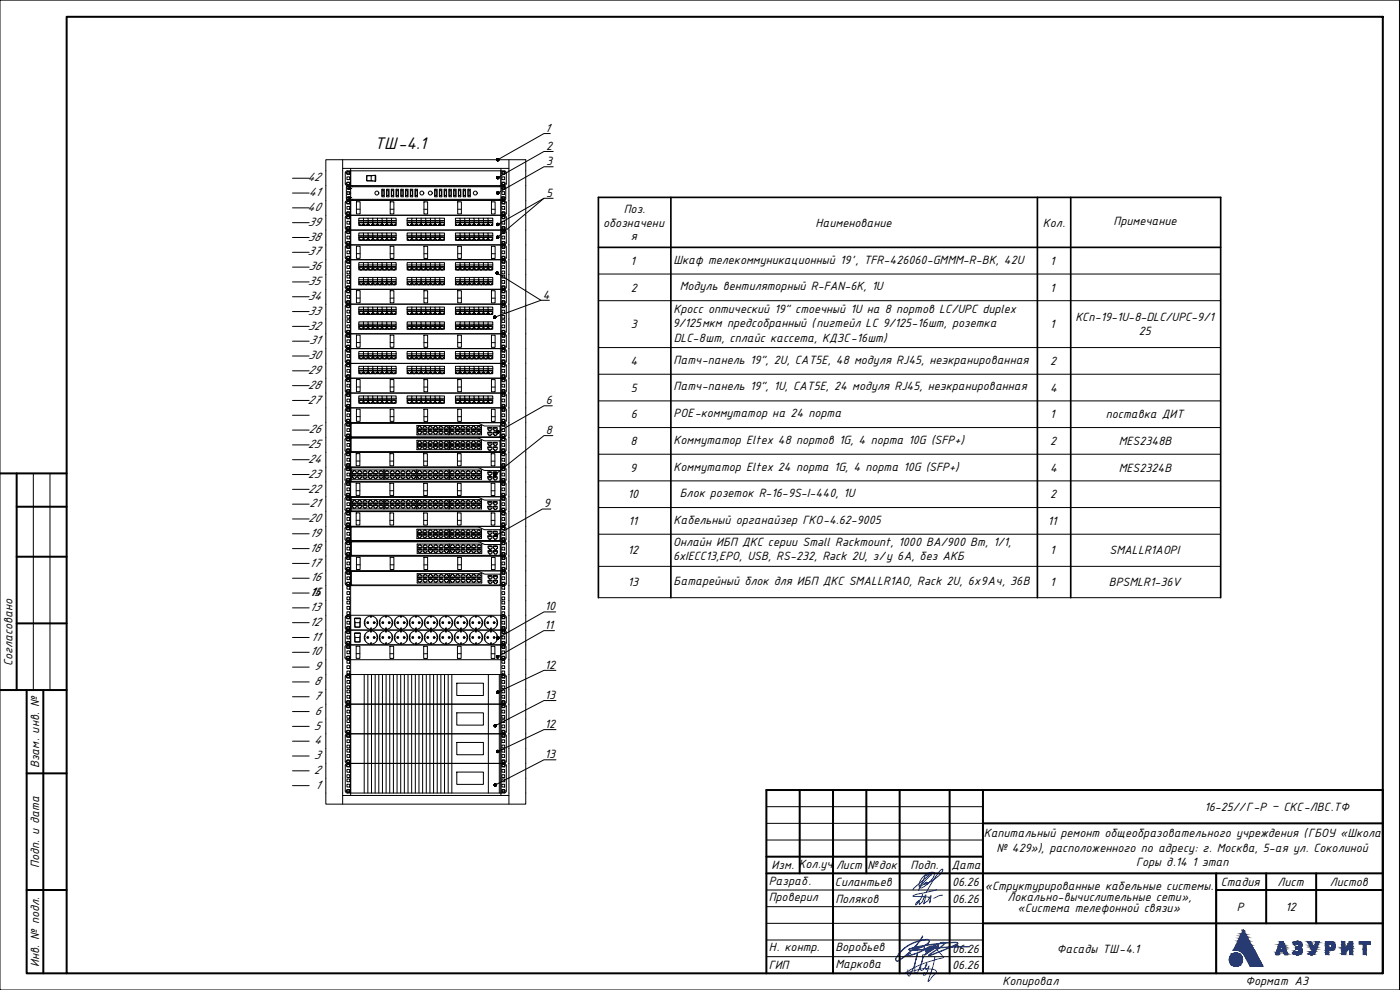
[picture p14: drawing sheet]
<svg xmlns="http://www.w3.org/2000/svg" width="420mm" height="297mm" viewBox="0 0 420 297" stroke-linecap="round" stroke-linejoin="round" font-family="sans-serif">
<defs><g id="words">
<text font-size="5.4" x="112.4" y="44.6">ТШ-4.1</text>
<g font-size="4">
<text x="92.1" y="54.4">42</text>
<text x="92.5" y="58.9">41</text>
<text x="92.2" y="63.3">40</text>
<text x="92.4" y="67.8">39</text>
<text x="92.3" y="76.7">37</text>
<text x="92.4" y="72.2">38</text>
<text x="92.5" y="81.1">36</text>
<text x="92.4" y="90">34</text>
<text x="92.4" y="85.5">35</text>
<text x="92.4" y="94.4">33</text>
<text x="92.4" y="98.9">32</text>
<text x="92.5" y="107.8">30</text>
<text x="92.8" y="103.3">31</text>
<text x="92.4" y="112.2">29</text>
<text x="92.4" y="116.7">28</text>
<text x="92.3" y="121.1">27</text>
<text x="92.5" y="130">26</text>
<text x="92.4" y="134.4">25</text>
<text x="92.4" y="143.3">23</text>
<text x="92.4" y="138.9">24</text>
<text x="92.4" y="147.8">22</text>
<text x="92.8" y="152.2">21</text>
<text x="92.5" y="156.7">20</text>
<text x="92.9" y="161.1">19</text>
<text x="92.9" y="165.6">18</text>
<text x="92.8" y="170">17</text>
<text x="92.9" y="178.9">14</text>
<text x="93.1" y="174.4">16</text>
<text x="94.2" y="178.9">5</text>
<text x="92.9" y="183.3">13</text>
<text x="92.9" y="187.8">12</text>
<text x="93" y="196.7">10</text>
<text x="93.3" y="192.2">11</text>
<text x="94.2" y="201.1">9</text>
<text x="94.2" y="205.6">8</text>
<text x="94.1" y="210">7</text>
<text x="94.4" y="214.4">6</text>
<text x="94.2" y="218.9">5</text>
<text x="94.2" y="227.8">3</text>
<text x="94.2" y="223.3">4</text>
<text x="94.2" y="232.2">2</text>
<text x="94.6" y="236.7">1</text>
</g>
<g font-size="3.9">
<text x="163.5" y="39.6">1</text>
<text x="164" y="44.9">2</text>
<text x="164" y="49.5">3</text>
<text x="164" y="59">5</text>
<text x="187.2" y="63.8">Поз.</text>
<text x="181" y="68">обозначени</text>
<text x="244.8" y="68">Наименование</text>
<text x="313" y="68">Кол.</text>
<text x="334.2" y="67.6">Примечание</text>
<text x="189.3" y="72.1">я</text>
<text x="189.3" y="79.5">1</text>
<text x="202.2" y="79.1">Шкаф телекоммуникационный 19', TFR-426060-GMMM-R-BK, 42U</text>
<text x="315.1" y="79.5">1</text>
<text x="162.9" y="89.6">4</text>
<text x="189.3" y="87.5">2</text>
<text x="204" y="87.1">Модуль вентиляторный R-FAN-6K, 1U</text>
<text x="315.1" y="87.5">1</text>
<text x="202.2" y="93.8">Кросс оптический 19&quot; стоечный 1U на 8 портов LC/UPC duplex</text>
<text x="189.3" y="98.5">3</text>
<text x="201.9" y="98.3">9/125мкм предсобранный (пигтейл LC 9/125-16шт, розетка</text>
<text x="315.1" y="98.5">1</text>
<text x="322.8" y="96.4">КСп-19-1U-8-DLC/UPC-9/1</text>
<text x="341.8" y="100.6">25</text>
<text x="202.2" y="102.7">DLC-8шт, сплайс кассета, КДЗС-16шт)</text>
<text x="189.3" y="109.5">4</text>
<text x="202.2" y="109.2">Патч-панель 19&quot;, 2U, CAT5E, 48 модуля RJ45, неэкранированная</text>
<text x="315.2" y="109.5">2</text>
<text x="189.3" y="117.5">5</text>
<text x="202.2" y="117.2">Патч-панель 19&quot;, 1U, CAT5E, 24 модуля RJ45, неэкранированная</text>
<text x="315.1" y="117.5">4</text>
<text x="163.8" y="121.3">6</text>
<text x="189.3" y="125.5">6</text>
<text x="202.2" y="125.2">РОЕ-коммутатор на 24 порта</text>
<text x="315.1" y="125.5">1</text>
<text x="331.9" y="125.3">поставка ДИТ</text>
<text x="163.8" y="130.2">8</text>
<text x="189.2" y="133.5">8</text>
<text x="202.2" y="133.3">Коммутатор Eltex 48 портов 1G, 4 порта 10G (SFP+)</text>
<text x="315.2" y="133.5">2</text>
<text x="335.7" y="133.5">MES2348B</text>
<text x="189.2" y="141.5">9</text>
<text x="202.2" y="141.3">Коммутатор Eltex 24 порта 1G, 4 порта 10G (SFP+)</text>
<text x="315.1" y="141.5">4</text>
<text x="335.7" y="141.5">MES2324В</text>
<text x="188.4" y="149.5">10</text>
<text x="204" y="149.2">Блок розеток R-16-9S-I-440, 1U</text>
<text x="315.2" y="149.5">2</text>
<text x="163.2" y="152.2">9</text>
<text x="188.6" y="157.5">11</text>
<text x="202.2" y="157.2">Кабельный органайзер ГКО-4.62-9005</text>
<text x="314.5" y="157.5">11</text>
<text x="188.4" y="166.4">12</text>
<text x="202" y="163.9">Онлайн ИБП ДКС серии Small Rackmount, 1000 ВА/900 Вт, 1/1,</text>
<text x="315.1" y="166.4">1</text>
<text x="333" y="166.4">SMALLR1AOPI</text>
<text x="202" y="168.1">6xIECC13,EPO, USB, RS-232, Rack 2U, з/у 6А, без АКБ</text>
<text x="188.4" y="175.9">13</text>
<text x="202.2" y="175.5">Батарейный блок для ИБП ДКС SMALLR1AO, Rack 2U, 6х9Ач, 36В</text>
<text x="315.1" y="175.9">1</text>
<text x="332.8" y="175.9">BPSMLR1-36V</text>
<text x="163.5" y="183.1">10</text>
<text x="163.4" y="188.7">11</text>
<text x="3.7" y="199.9" transform="rotate(-90 3.7 199.9)">Согласовано</text>
<text x="163.5" y="200.6">12</text>
<text x="163.5" y="209.7">13</text>
<text x="163.5" y="218.4">12</text>
<text x="163.5" y="227.5">13</text>
<text x="11.7" y="230.5" transform="rotate(-90 11.7 230.5)">Взам. инв. №</text>
<text x="361.5" y="243.3">16-25//Г-Р – СКС-ЛВС.ТФ</text>
<text x="295.2" y="251.2">Капитальный ремонт общеобразовательного учреждения (ГБОУ «Школа</text>
<text x="299" y="255.7">№ 429»), расположенного по адресу: г. Москва, 5-ая ул. Соколиной</text>
<text x="11.7" y="260.4" transform="rotate(-90 11.7 260.4)">Подп. и дата</text>
<text x="231.6" y="260.8">Изм. Кол.уч</text>
<text x="250.9" y="260.8">Лист</text>
<text x="260.4" y="260.8">№док</text>
<text x="273.3" y="260.8">Подп.</text>
<text x="285.5" y="260.6">Дата</text>
<text x="340.9" y="259.8">Горы д.14 1 этап</text>
<text x="230.7" y="265.4">Разраб.</text>
<text x="250.6" y="265.8">Силантьев</text>
<text x="285.8" y="265.8">06.26</text>
<text x="295.5" y="267.1">«Структурированные кабельные системы.</text>
<text x="366.4" y="265.8">Стадия</text>
<text x="383.4" y="265.8">Лист</text>
<text x="399.1" y="265.8">Листов</text>
<text x="230.7" y="270.4">Проверил</text>
<text x="250.7" y="270.8">Поляков</text>
<text x="285.8" y="270.8">06.26</text>
<text x="302.3" y="270.4">Локально-вычислительные сети»,</text>
<text x="305.3" y="273.7">«Система телефонной связи»</text>
<text x="371.2" y="273.3">Р</text>
<text x="385.8" y="273.3">12</text>
<text x="230.7" y="285.4">Н. контр.</text>
<text x="250.7" y="285.4">Воробьев</text>
<text x="285.8" y="285.8">06.26</text>
<text x="317.2" y="285.8">Фасады ТШ-4.1</text>
<text x="11.7" y="290.1" transform="rotate(-90 11.7 290.1)">Инв. № подл.</text>
<text x="230.7" y="290.8">ГИП</text>
<text x="250.7" y="290.4">Маркова</text>
<text x="285.8" y="290.9">06.26</text>
<text x="300.9" y="295.4">Копировал</text>
<text x="373.8" y="295.4">Формат А3</text>
</g>
<text font-size=".8" x="104.2" y="58.3">iTK</text>
</g></defs>
<path d="M201.3 59.2v120.1M311.3 59.2v120.1M321.3 59.2v120.1M179.6 74.2h186.7M179.6 179.3v-120.1h186.7v120.1" fill="none" stroke="#000" stroke-width=".5"/>
<path d="M179.6 82.2h186.7M179.6 90.2h186.7M179.6 104.3h186.7M179.6 112.3h186.7M179.6 120.3h186.7M179.6 128.3h186.7M179.6 136.3h186.7M179.6 144.3h186.7M179.6 152.3h186.7M179.6 160.3h186.7M179.6 169.9h186.7M179.6 179.3h186.7" fill="none" stroke="#000" stroke-width=".3"/>
<!-- layer: 0 -->
<g fill="none" stroke="#000" stroke-width=".3">
<path d="M0 0h420v297h-420zM87.8 57.9h5M87.8 53.5h5M97.8 47.9h60v193.4h-60zM102.8 47.9v193.4M102.8 50.5h49.9M104 51.7l.6-.1 .3 .3-.1 .2-.5 .1-.3-.2zM104 54.9l.6-.1 .3 .3-.1 .2-.5 .1-.3-.2zM104.1 55.9h.8v.8h-.8zM104.1 57.5h.8v.8h-.8zM104.1 59.1h.8v.8h-.8zM104.1 51.5h.8v.8h-.8z"/>
<path d="M104.1 53.1h.8v.8h-.8zM104.1 54.6h.8v.9h-.8zM104.4 56.6h.1M104.4 59.3h.1M104.4 56.6l.2-.3 .7 .3M104.4 56.6l.2 .2 .7-.2M104.4 59.3l.2 .2 .7-.2M104.4 59.3l.2-.3 .7 .3M105.2 55.7l-1.2-.1-.3-.3-.1-3.4 .4-.6h1.2v4.4h45.1M105.2 51.3h46.1l.5 .1 .2 .5v3.2l-.4 .5-1.3 .1v-4.4M105.2 50.5v188.2M105.3 56.6h.1"/>
<path d="M105.3 59.3h.1M105.7 56h-1.8v3.8h1.8M105.7 56l.2-.2h44l.2 .2M105.7 56h46.1v3.8h-1.7M105.7 59.8h44.4M105.7 59.8l.2 .2h44l.2-.2M111.4 52.7h-1.3v1.5h1.3M111.4 52.7l1.2-.1v1.8l-1.2-.2zM111.9 52.7h-1.9v1.6h1.9M112.6 52.6v1.8M112.7 52.7v1.6M114.6 56.8h.7v2.2h-.7z"/>
<path d="M114.7 57.2h.5v1.5h-.5zM116 56.8h.7v2.2h-.7zM116.1 57.2h.6v1.5h-.6zM117.4 56.8h.8v2.2h-.8zM117.5 57.2h.6v1.5h-.6zM118.9 56.8h.7v2.2h-.7zM119 57.2h.5v1.5h-.5zM120.3 56.8h.7v2.2h-.7zM120.4 57.2h.5v1.5h-.5zM121.7 56.8h.7v2.2h-.7zM121.8 57.2h.6v1.5h-.6zM123.1 56.8h.8v2.2h-.8z"/>
<path d="M123.2 57.2h.6v1.5h-.6zM124.6 56.8h.7v2.2h-.7zM124.6 57.2h.6v1.5h-.6zM130.4 56.8h.8v2.2h-.8zM130.5 57.2h.6v1.5h-.6zM131.9 56.8h.7v2.2h-.7zM132 57.2h.5v1.5h-.5zM133.3 56.8h.7v2.2h-.7zM133.4 57.2h.5v1.5h-.5zM134.7 56.8h.7v2.2h-.7zM134.8 57.2h.6v1.5h-.6zM136.1 56.8h.8v2.2h-.8z"/>
<path d="M136.2 57.2h.6v1.5h-.6zM137.6 56.8h.7v2.2h-.7zM137.7 57.2h.5v1.5h-.5zM139 56.8h.7v2.2h-.7zM139.1 57.2h.5v1.5h-.5zM140.4 56.8h.7v2.2h-.7zM140.5 57.2h.6v1.5h-.6zM150.3 50.5v188.2M150.5 56.6h.1M150.5 59.3h.1M150.5 56.4l.7-.1 .2 .3-.7 .2zM150.5 59.1l.7-.1 .2 .3-.7 .2z"/>
<path d="M150.6 59.1h.8v.8h-.8zM150.6 57.5h.8v.8h-.8zM150.6 55.9h.8v.8h-.8zM150.6 54.6h.8v.9h-.8zM150.6 53.1h.8v.8h-.8zM150.6 51.5h.8v.8h-.8zM150.7 51.7l.6-.1 .3 .3-.1 .2-.6 .1-.2-.2zM150.7 54.9l.6-.1 .3 .3-.1 .2-.6 .1-.2-.2zM151.4 56.6h.1M151.4 59.3h.1M152.7 47.9v193.4M163.3 59.5l-13.9 7.8"/>
<path d="M165.2 40.1h-1.9l-13.9 7.8M166 59.5h-2.7l-13.9 11.7M166 50h-2.7l-13.9 7.9M166 45.4h-2.7l-13.9 7.9M87.8 75.7h5M87.8 71.3h5M87.8 66.8h5M87.8 62.4h5M104 68.2l.6-.1 .3 .3-.1 .3h-.5l-.3-.1zM104 65.1l.6-.2 .3 .3-.1 .3h-.5l-.3-.1zM104 60.6l.6-.1 .3 .3-.1 .2-.5 .1-.3-.2zM104 63.8l.6-.1 .3 .3-.1 .2-.5 .1-.3-.2z"/>
<path d="M104 78.4l.6-.1 .3 .3-.1 .2-.5 .1-.3-.2zM104 74l.6-.2 .3 .3-.1 .3h-.5l-.3-.1zM104 77.1l.6-.1 .3 .3-.1 .2-.5 .1-.3-.2zM104 72.7l.6-.2 .3 .3-.1 .3h-.5l-.3-.1zM104 69.5l.6-.1 .3 .3-.1 .2-.5 .1-.3-.2zM104.1 78.1h.8v.9h-.8zM104.1 79.7h.8v.9h-.8zM104.1 73.7h.8v.8h-.8zM104.1 75.3h.8v.8h-.8zM104.1 76.9h.8v.8h-.8zM104.1 69.3h.8v.8h-.8zM104.1 70.8h.8v.9h-.8z"/>
<path d="M104.1 72.4h.8v.9h-.8zM104.1 64.8h.8v.8h-.8zM104.1 66.4h.8v.8h-.8zM104.1 68h.8v.8h-.8zM104.1 60.4h.8v.8h-.8zM104.1 62h.8v.8h-.8zM104.1 63.5h.8v.9h-.8zM104.3 64.6h.9v4.4h45.1v4.5h1M104.3 73.5h.9v4.4h45.1v8.9h1M104.3 77.9h.9v8.9h45.1v4.5h1M104.3 69h.9v4.5h45.1v4.4h1M104.3 64.6h47"/>
<path d="M104.3 69h47M104.3 77.9h47M104.3 73.5h47M104.3 64.6l-.5-.2-.2-.4 .1-3.5 .3-.3 1.2-.1v4.5h45.1v4.4h1M104.3 64.6l-.5 .2-.2 .4v3.2l.2 .4 .5 .2M104.3 77.9l-.5 .2-.2 .5v7.6l.2 .4 .5 .2M104.3 73.5l-.5 .2-.2 .4v3.2l.2 .4 .5 .2M104.3 69l-.5 .2-.2 .5v3.1l.2 .5 .5 .2M105.2 60.1h46.1l.5 .2 .2 .5v3.2l-.2 .4-.5 .2M107 60.5h1.1v3.7h-1.1zM107 73.9h1.1v3.6h-1.1zM107 62.8h1.1"/>
<path d="M107 76.1h1.1M107.7 66.2v-.7h1.4v.7M107.7 66.2v1.5h1.4v-1.5M107.7 79.5v-.7h1.4v.7M107.7 79.5v1.5h1.4v-1.5M107.7 70.6v-.7h1.4v.7M107.7 70.6v1.5h1.4v-1.5M107.7 66.2h11.2M107.7 79.5h11.2M107.7 70.6h11.2M107.8 66.7h1.2v.7l-.8 .3-.1-.3h-.3zM107.8 80h1.2v.7l-.8 .3-.1-.3h-.3z"/>
<path d="M107.8 71.1h1.2v.7l-.8 .3-.1-.3h-.3zM107.8 66.7v.3M107.8 71.1v.4M107.8 80v.3M108 66.7v.1M108 71.1v.2M108 80v.2M108.1 66.7v.1M108.1 71.1v.2M108.1 80v.2M108.2 66.7v.1M108.2 71.1v.2"/>
<path d="M108.2 80v.2M108.3 66.7v.1M108.3 71.1v.2M108.3 80v.2M108.4 66.7v.1M108.4 71.1v.2M108.4 80v.2M108.5 66.7v.1M108.5 71.1v.2M108.5 80v.2M108.6 66.7v.1M108.6 71.1v.2"/>
<path d="M108.6 80v.2M108.7 66.7v.1M108.7 71.1v.2M108.7 80v.2M109.1 65.5h1.4v.7M109.1 66.2v1.5h1.4v-1.5M109.1 78.8h1.4v.7M109.1 79.5v1.5h1.4v-1.5M109.1 69.9h1.4v.7M109.1 70.6v1.5h1.4v-1.5M109.2 66.7h1.2v.7l-.8 .3-.1-.3h-.3zM109.2 80h1.2v.7l-.8 .3-.1-.3h-.3z"/>
<path d="M109.2 71.1h1.2v.7l-.8 .3-.1-.3h-.3zM109.2 66.7v.3M109.2 71.1v.4M109.2 80v.3M109.4 66.7v.1M109.4 71.1v.2M109.4 80v.2M109.5 66.7v.1M109.5 71.1v.2M109.5 80v.2M109.6 66.7v.1M109.6 71.1v.2"/>
<path d="M109.6 80v.2M109.7 66.7v.1M109.7 71.1v.2M109.7 80v.2M109.8 66.7v.1M109.8 71.1v.2M109.8 80v.2M109.9 66.7v.1M109.9 71.1v.2M109.9 80v.2M110 66.7v.1M110 71.1v.2"/>
<path d="M110 80v.2M110.1 66.7v.1M110.1 71.1v.2M110.1 80v.2M110.5 65.5h1.4v.7M110.5 66.2v1.5h1.4v-1.5M110.5 78.8h1.4v.7M110.5 79.5v1.5h1.4v-1.5M110.5 69.9h1.4v.7M110.5 70.6v1.5h1.4v-1.5M110.6 66.7h1.2v.7l-.8 .3-.1-.3h-.3zM110.6 80h1.2v.7l-.8 .3-.1-.3h-.3z"/>
<path d="M110.6 71.1h1.2v.7l-.8 .3-.1-.3h-.3zM110.6 66.7v.3M110.6 71.1v.4M110.6 80v.3M110.8 66.7v.1M110.8 71.1v.2M110.8 80v.2M110.9 66.7v.1M110.9 71.1v.2M110.9 80v.2M111 66.7v.1M111 71.1v.2"/>
<path d="M111 80v.2M111.1 66.7v.1M111.1 71.1v.2M111.1 80v.2M111.2 66.7v.1M111.2 71.1v.2M111.2 80v.2M111.3 66.7v.1M111.3 71.1v.2M111.3 80v.2M111.4 66.7v.1M111.4 71.1v.2"/>
<path d="M111.4 80v.2M111.5 66.7v.1M111.5 71.1v.2M111.5 80v.2M111.9 65.5h1.4v.7M111.9 66.2v1.5h1.4v-1.5M111.9 78.8h1.4v.7M111.9 79.5v1.5h1.4v-1.5M111.9 69.9h1.4v.7M111.9 70.6v1.5h1.4v-1.5M112 66.7h1.2v.7l-.8 .3-.1-.3h-.3zM112 80h1.2v.7l-.8 .3-.1-.3h-.3z"/>
<path d="M112 71.1h1.2v.7l-.8 .3-.1-.3h-.3zM112 66.7v.3M112 71.1v.4M112 80v.3M112.2 66.7v.1M112.2 71.1v.2M112.2 80v.2M112.3 66.7v.1M112.3 71.1v.2M112.3 80v.2M112.4 66.7v.1M112.4 71.1v.2"/>
<path d="M112.4 80v.2M112.5 66.7v.1M112.5 71.1v.2M112.5 80v.2M112.6 66.7v.1M112.6 71.1v.2M112.6 80v.2M112.7 66.7v.1M112.7 71.1v.2M112.7 80v.2M112.8 66.7v.1M112.8 71.1v.2"/>
<path d="M112.8 80v.2M112.9 66.7v.1M112.9 71.1v.2M112.9 80v.2M113.3 65.5h1.4v.7M113.3 66.2v1.5h1.4v-1.5M113.3 78.8h1.4v.7M113.3 79.5v1.5h1.4v-1.5M113.3 69.9h1.4v.7M113.3 70.6v1.5h1.4v-1.5M113.4 66.7h1.2v.7l-.8 .3-.1-.3h-.3zM113.4 80h1.2v.7l-.8 .3-.1-.3h-.3z"/>
<path d="M113.4 71.1h1.2v.7l-.8 .3-.1-.3h-.3zM113.4 66.7v.3M113.4 71.1v.4M113.4 80v.3M113.6 66.7v.1M113.6 71.1v.2M113.6 80v.2M113.7 66.7v.1M113.7 71.1v.2M113.7 80v.2M113.8 66.7v.1M113.8 71.1v.2"/>
<path d="M113.8 80v.2M113.9 66.7v.1M113.9 71.1v.2M113.9 80v.2M114 66.7v.1M114 71.1v.2M114 80v.2M114.1 66.7v.1M114.1 71.1v.2M114.1 80v.2M114.2 66.7v.1M114.2 71.1v.2"/>
<path d="M114.2 80v.2M114.3 66.7v.1M114.3 71.1v.2M114.3 80v.2M114.7 65.5h1.4v.7M114.7 66.2v1.5h1.4v-1.5M114.7 78.8h1.4v.7M114.7 79.5v1.5h1.4v-1.5M114.7 69.9h1.4v.7M114.7 70.6v1.5h1.4v-1.5M114.8 66.7h1.2v.7l-.8 .3-.1-.3h-.3zM114.8 80h1.2v.7l-.8 .3-.1-.3h-.3z"/>
<path d="M114.8 71.1h1.2v.7l-.8 .3-.1-.3h-.3zM114.8 66.7v.3M114.8 71.1v.4M114.8 80v.3M115 66.7v.1M115 71.1v.2M115 80v.2M115.1 66.7v.1M115.1 71.1v.2M115.1 80v.2M115.2 66.7v.1M115.2 71.1v.2"/>
<path d="M115.2 80v.2M115.3 66.7v.1M115.3 71.1v.2M115.3 80v.2M115.4 66.7v.1M115.4 71.1v.2M115.4 80v.2M115.5 66.7v.1M115.5 71.1v.2M115.5 80v.2M115.6 66.7v.1M115.6 71.1v.2"/>
<path d="M115.6 80v.2M115.7 66.7v.1M115.7 71.1v.2M115.7 80v.2M116.1 65.5h1.4v.7M116.1 66.2v1.5h1.4v-1.5M116.1 78.8h1.4v.7M116.1 79.5v1.5h1.4v-1.5M116.1 69.9h1.4v.7M116.1 70.6v1.5h1.4v-1.5M116.2 66.7h1.2v.7l-.8 .3-.1-.3h-.3zM116.2 80h1.2v.7l-.8 .3-.1-.3h-.3z"/>
<path d="M116.2 71.1h1.2v.7l-.8 .3-.1-.3h-.3zM116.2 66.7v.3M116.2 71.1v.4M116.2 80v.3M116.4 66.7v.1M116.4 71.1v.2M116.4 80v.2M116.5 66.7v.1M116.5 71.1v.2M116.5 80v.2M116.6 66.7v.1M116.6 71.1v.2"/>
<path d="M116.6 80v.2M116.7 66.7v.1M116.7 71.1v.2M116.7 80v.2M116.8 66.7v.1M116.8 71.1v.2M116.8 80v.2M116.9 66.7v.1M116.9 71.1v.2M116.9 80v.2M117 66.7v.1M117 71.1v.2"/>
<path d="M117 80v.2M117.1 60.5h1.1v3.7h-1.1zM117.1 73.9h1.1v3.6h-1.1zM117.1 62.8h1.1M117.1 76.1h1.1M117.1 66.7v.1M117.1 71.1v.2M117.1 80v.2M117.5 65.5h1.4v.7M117.5 66.2v1.5h1.4v-1.5M117.5 78.8h1.4v.7M117.5 79.5v1.5h1.4v-1.5"/>
<path d="M117.5 69.9h1.4v.7M117.5 70.6v1.5h1.4v-1.5M117.6 66.7h1.2v.7l-.8 .3-.1-.3h-.3zM117.6 80h1.2v.7l-.8 .3-.1-.3h-.3zM117.6 71.1h1.2v.7l-.8 .3-.1-.3h-.3zM117.6 66.7v.3M117.6 71.1v.4M117.6 80v.3M117.8 66.7v.1M117.8 71.1v.2M117.8 80v.2M117.9 66.7v.1"/>
<path d="M117.9 71.1v.2M117.9 80v.2M118 66.7v.1M118 71.1v.2M118 80v.2M118.1 66.7v.1M118.1 71.1v.2M118.1 80v.2M118.2 66.7v.1M118.2 71.1v.2M118.2 80v.2M118.3 66.7v.1"/>
<path d="M118.3 71.1v.2M118.3 80v.2M118.4 66.7v.1M118.4 71.1v.2M118.4 80v.2M118.5 66.7v.1M118.5 71.1v.2M118.5 80v.2M122.2 66.2v1.5h1.4v-1.5M122.2 79.5v1.5h1.4v-1.5M122.2 70.6v1.5h1.4v-1.5M122.2 66.2h11.2"/>
<path d="M122.2 79.5h11.2M122.2 70.6h11.2M122.3 66.7h1.2v.7l-.8 .3-.1-.3h-.3zM122.3 80h1.2v.7l-.8 .3-.1-.3h-.3zM122.3 71.1h1.2v.7l-.8 .3-.1-.3h-.3zM122.3 66.7v.3M122.3 71.1v.4M122.3 80v.3M122.5 66.7v.1M122.5 71.1v.2M122.5 80v.2M122.6 66.7v.1"/>
<path d="M122.6 71.1v.2M122.6 80v.2M122.7 66.7v.1M122.7 71.1v.2M122.7 80v.2M122.8 66.7v.1M122.8 71.1v.2M122.8 80v.2M122.9 66.7v.1M122.9 71.1v.2M122.9 80v.2M123 66.7v.1"/>
<path d="M123 71.1v.2M123 80v.2M123.1 66.7v.1M123.1 71.1v.2M123.1 80v.2M123.2 66.7v.1M123.2 71.1v.2M123.2 80v.2M123.6 66.2v-.7h1.4v.7M123.6 65.5h-1.4v.7M123.6 66.2v1.5h1.4v-1.5M123.6 79.5v-.7h1.4v.7"/>
<path d="M123.6 78.8h-1.4v.7M123.6 79.5v1.5h1.4v-1.5M123.6 70.6v-.7h1.4v.7M123.6 69.9h-1.4v.7M123.6 70.6v1.5h1.4v-1.5M123.7 66.7h1.2v.7l-.8 .3-.1-.3h-.3zM123.7 80h1.2v.7l-.8 .3-.1-.3h-.3zM123.7 71.1h1.2v.7l-.8 .3-.1-.3h-.3zM123.7 66.7v.3M123.7 71.1v.4M123.7 80v.3M123.9 66.7v.1"/>
<path d="M123.9 71.1v.2M123.9 80v.2M124 66.7v.1M124 71.1v.2M124 80v.2M124.1 66.7v.1M124.1 71.1v.2M124.1 80v.2M124.2 66.7v.1M124.2 71.1v.2M124.2 80v.2M124.3 66.7v.1"/>
<path d="M124.3 71.1v.2M124.3 80v.2M124.4 66.7v.1M124.4 71.1v.2M124.4 80v.2M124.5 66.7v.1M124.5 71.1v.2M124.5 80v.2M124.6 66.7v.1M124.6 71.1v.2M124.6 80v.2M125 65.5h2.8v.7"/>
<path d="M125 66.2v1.5h1.4v-1.5M125 78.8h2.8v.7M125 79.5v1.5h1.4v-1.5M125 69.9h2.8v.7M125 70.6v1.5h1.4v-1.5M125.1 66.7h1.2v.7l-.8 .3-.1-.3h-.3zM125.1 80h1.2v.7l-.8 .3-.1-.3h-.3zM125.1 71.1h1.2v.7l-.8 .3-.1-.3h-.3zM125.1 66.7v.3M125.1 71.1v.4M125.1 80v.3M125.3 66.7v.1"/>
<path d="M125.3 71.1v.2M125.3 80v.2M125.4 66.7v.1M125.4 71.1v.2M125.4 80v.2M125.5 66.7v.1M125.5 71.1v.2M125.5 80v.2M125.6 66.7v.1M125.6 71.1v.2M125.6 80v.2M125.7 66.7v.1"/>
<path d="M125.7 71.1v.2M125.7 80v.2M125.8 66.7v.1M125.8 71.1v.2M125.8 80v.2M125.9 66.7v.1M125.9 71.1v.2M125.9 80v.2M126 66.7v.1M126 71.1v.2M126 80v.2M126.4 66.2v1.5h1.4v-1.5"/>
<path d="M126.4 79.5v1.5h1.4v-1.5M126.4 70.6v1.5h1.4v-1.5M126.4 65.5v.7M126.4 69.9v.7M126.4 78.8v.7M126.5 66.7h1.2v.7l-.8 .3-.1-.3h-.3zM126.5 80h1.2v.7l-.8 .3-.1-.3h-.3zM126.5 71.1h1.2v.7l-.8 .3-.1-.3h-.3zM126.5 66.7v.3M126.5 71.1v.4M126.5 80v.3M126.7 66.7v.1"/>
<path d="M126.7 71.1v.2M126.7 80v.2M126.8 66.7v.1M126.8 71.1v.2M126.8 80v.2M126.9 66.7v.1M126.9 71.1v.2M126.9 80v.2M127 66.7v.1M127 71.1v.2M127 80v.2M127.1 66.7v.1"/>
<path d="M127.1 71.1v.2M127.1 80v.2M127.2 60.6h1.1v3.6h-1.1zM127.2 73.9h1.1v3.6h-1.1zM127.2 62.8h1.1M127.2 76.1h1.1M127.2 66.7v.1M127.2 71.1v.2M127.2 80v.2M127.3 66.7v.1M127.3 71.1v.2M127.3 80v.2"/>
<path d="M127.4 66.7v.1M127.4 71.1v.2M127.4 80v.2M127.8 65.5h2.8v.7M127.8 66.2v1.5h1.4v-1.5M127.8 78.8h2.8v.7M127.8 79.5v1.5h1.4v-1.5M127.8 69.9h2.8v.7M127.8 70.6v1.5h1.4v-1.5M127.9 66.7h1.2v.7l-.8 .3-.1-.3h-.3zM127.9 80h1.2v.7l-.8 .3-.1-.3h-.3zM127.9 71.1h1.2v.7l-.8 .3-.1-.3h-.3z"/>
<path d="M127.9 66.7v.3M127.9 71.1v.4M127.9 80v.3M128.1 66.7v.1M128.1 71.1v.2M128.1 80v.2M128.2 66.7v.1M128.2 71.1v.2M128.2 80v.2M128.3 66.7v.1M128.3 71.1v.2M128.3 80v.2"/>
<path d="M128.4 66.7v.1M128.4 71.1v.2M128.4 80v.2M128.5 66.7v.1M128.5 71.1v.2M128.5 80v.2M128.6 66.7v.1M128.6 71.1v.2M128.6 80v.2M128.7 66.7v.1M128.7 71.1v.2M128.7 80v.2"/>
<path d="M128.8 66.7v.1M128.8 71.1v.2M128.8 80v.2M129.2 66.2v1.5h1.4v-1.5M129.2 79.5v1.5h1.4v-1.5M129.2 70.6v1.5h1.4v-1.5M129.2 65.5v.7M129.2 69.9v.7M129.2 78.8v.7M129.3 66.7h1.2v.7l-.8 .3-.1-.3h-.3zM129.3 80h1.2v.7l-.8 .3-.1-.3h-.3zM129.3 71.1h1.2v.7l-.8 .3-.1-.3h-.3z"/>
<path d="M129.3 66.7v.3M129.3 71.1v.4M129.3 80v.3M129.5 66.7v.1M129.5 71.1v.2M129.5 80v.2M129.6 66.7v.1M129.6 71.1v.2M129.6 80v.2M129.7 66.7v.1M129.7 71.1v.2M129.7 80v.2"/>
<path d="M129.8 66.7v.1M129.8 71.1v.2M129.8 80v.2M129.9 66.7v.1M129.9 71.1v.2M129.9 80v.2M130 66.7v.1M130 71.1v.2M130 80v.2M130.1 66.7v.1M130.1 71.1v.2M130.1 80v.2"/>
<path d="M130.2 66.7v.1M130.2 71.1v.2M130.2 80v.2M130.6 65.5h2.8v.7M130.6 66.2v1.5h1.4v-1.5M130.6 78.8h2.8v.7M130.6 79.5v1.5h1.4v-1.5M130.6 69.9h2.8v.7M130.6 70.6v1.5h1.4v-1.5M130.7 66.7h1.2v.7l-.8 .3-.1-.3h-.3zM130.7 80h1.2v.7l-.8 .3-.1-.3h-.3zM130.7 71.1h1.2v.7l-.8 .3-.1-.3h-.3z"/>
<path d="M130.7 66.7v.3M130.7 71.1v.4M130.7 80v.3M130.9 66.7v.1M130.9 71.1v.2M130.9 80v.2M131 66.7v.1M131 71.1v.2M131 80v.2M131.1 66.7v.1M131.1 71.1v.2M131.1 80v.2"/>
<path d="M131.2 66.7v.1M131.2 71.1v.2M131.2 80v.2M131.3 66.7v.1M131.3 71.1v.2M131.3 80v.2M131.4 66.7v.1M131.4 71.1v.2M131.4 80v.2M131.5 66.7v.1M131.5 71.1v.2M131.5 80v.2"/>
<path d="M131.6 66.7v.1M131.6 71.1v.2M131.6 80v.2M132 66.2v1.5h1.4v-1.5M132 79.5v1.5h1.4v-1.5M132 70.6v1.5h1.4v-1.5M132 65.5v.7M132 69.9v.7M132 78.8v.7M132.1 66.7h1.2v.7l-.8 .3-.1-.3h-.3zM132.1 80h1.2v.7l-.8 .3-.1-.3h-.3zM132.1 71.1h1.2v.7l-.8 .3-.1-.3h-.3z"/>
<path d="M132.1 66.7v.3M132.1 71.1v.4M132.1 80v.3M132.3 66.7v.1M132.3 71.1v.2M132.3 80v.2M132.4 66.7v.1M132.4 71.1v.2M132.4 80v.2M132.5 66.7v.1M132.5 71.1v.2M132.5 80v.2"/>
<path d="M132.6 66.7v.1M132.6 71.1v.2M132.6 80v.2M132.7 66.7v.1M132.7 71.1v.2M132.7 80v.2M132.8 66.7v.1M132.8 71.1v.2M132.8 80v.2M132.9 66.7v.1M132.9 71.1v.2M132.9 80v.2"/>
<path d="M133 66.7v.1M133 71.1v.2M133 80v.2M136.7 66.2v-.7h1.4v.7M136.7 66.2v1.5h1.4v-1.5M136.7 79.5v-.7h1.4v.7M136.7 79.5v1.5h1.4v-1.5M136.7 70.6v-.7h1.4v.7M136.7 70.6v1.5h1.4v-1.5M136.7 66.2h11.2M136.7 79.5h11.2M136.7 70.6h11.2"/>
<path d="M136.8 66.7h1.2v.7l-.8 .3-.1-.3h-.3zM136.8 80h1.2v.7l-.8 .3-.1-.3h-.3zM136.8 71.1h1.2v.7l-.8 .3-.1-.3h-.3zM136.8 66.7v.3M136.8 71.1v.4M136.8 80v.3M137 66.7v.1M137 71.1v.2M137 80v.2M137.1 66.7v.1M137.1 71.1v.2M137.1 80v.2"/>
<path d="M137.2 66.7v.1M137.2 71.1v.2M137.2 80v.2M137.3 66.7v.1M137.3 71.1v.2M137.3 80v.2M137.4 60.5h1.1v3.7h-1.1zM137.4 73.9h1.1v3.6h-1.1zM137.4 62.8h1.1M137.4 76.1h1.1M137.4 66.7v.1M137.4 71.1v.2"/>
<path d="M137.4 80v.2M137.5 66.7v.1M137.5 71.1v.2M137.5 80v.2M137.6 66.7v.1M137.6 71.1v.2M137.6 80v.2M137.7 66.7v.1M137.7 71.1v.2M137.7 80v.2M138.1 65.5h1.4v.7M138.1 66.2v1.5h1.4v-1.5"/>
<path d="M138.1 78.8h1.4v.7M138.1 79.5v1.5h1.4v-1.5M138.1 69.9h1.4v.7M138.1 70.6v1.5h1.4v-1.5M138.2 66.7h1.2v.7l-.8 .3-.1-.3h-.3zM138.2 80h1.2v.7l-.8 .3-.1-.3h-.3zM138.2 71.1h1.2v.7l-.8 .3-.1-.3h-.3zM138.2 66.7v.3M138.2 71.1v.4M138.2 80v.3M138.4 66.7v.1M138.4 71.1v.2"/>
<path d="M138.4 80v.2M138.5 66.7v.1M138.5 71.1v.2M138.5 80v.2M138.6 66.7v.1M138.6 71.1v.2M138.6 80v.2M138.7 66.7v.1M138.7 71.1v.2M138.7 80v.2M138.8 66.7v.1M138.8 71.1v.2"/>
<path d="M138.8 80v.2M138.9 66.7v.1M138.9 71.1v.2M138.9 80v.2M139 66.7v.1M139 71.1v.2M139 80v.2M139.1 66.7v.1M139.1 71.1v.2M139.1 80v.2M139.5 65.5h1.4v.7M139.5 66.2v1.5h1.4v-1.5"/>
<path d="M139.5 78.8h1.4v.7M139.5 79.5v1.5h1.4v-1.5M139.5 69.9h1.4v.7M139.5 70.6v1.5h1.4v-1.5M139.6 66.7h1.2v.7l-.8 .3-.1-.3h-.3zM139.6 80h1.2v.7l-.8 .3-.1-.3h-.3zM139.6 71.1h1.2v.7l-.8 .3-.1-.3h-.3zM139.6 66.7v.3M139.6 71.1v.4M139.6 80v.3M139.8 66.7v.1M139.8 71.1v.2"/>
<path d="M139.8 80v.2M139.9 66.7v.1M139.9 71.1v.2M139.9 80v.2M140 66.7v.1M140 71.1v.2M140 80v.2M140.1 66.7v.1M140.1 71.1v.2M140.1 80v.2M140.2 66.7v.1M140.2 71.1v.2"/>
<path d="M140.2 80v.2M140.3 66.7v.1M140.3 71.1v.2M140.3 80v.2M140.4 66.7v.1M140.4 71.1v.2M140.4 80v.2M140.5 66.7v.1M140.5 71.1v.2M140.5 80v.2M140.9 65.5h1.4v.7M140.9 66.2v1.5h1.4v-1.5"/>
<path d="M140.9 78.8h1.4v.7M140.9 79.5v1.5h1.4v-1.5M140.9 69.9h1.4v.7M140.9 70.6v1.5h1.4v-1.5M141 66.7h1.2v.7l-.8 .3-.1-.3h-.3zM141 80h1.2v.7l-.8 .3-.1-.3h-.3zM141 71.1h1.2v.7l-.8 .3-.1-.3h-.3zM141 66.7v.3M141 71.1v.4M141 80v.3M141.2 66.7v.1M141.2 71.1v.2"/>
<path d="M141.2 80v.2M141.3 66.7v.1M141.3 71.1v.2M141.3 80v.2M141.4 66.7v.1M141.4 71.1v.2M141.4 80v.2M141.5 66.7v.1M141.5 71.1v.2M141.5 80v.2M141.6 66.7v.1M141.6 71.1v.2"/>
<path d="M141.6 80v.2M141.7 66.7v.1M141.7 71.1v.2M141.7 80v.2M141.8 66.7v.1M141.8 71.1v.2M141.8 80v.2M141.9 66.7v.1M141.9 71.1v.2M141.9 80v.2M142.3 65.5h1.4v.7M142.3 66.2v1.5h1.4v-1.5"/>
<path d="M142.3 78.8h1.4v.7M142.3 79.5v1.5h1.4v-1.5M142.3 69.9h1.4v.7M142.3 70.6v1.5h1.4v-1.5M142.4 66.7h1.2v.7l-.8 .3-.1-.3h-.3zM142.4 80h1.2v.7l-.8 .3-.1-.3h-.3zM142.4 71.1h1.2v.7l-.8 .3-.1-.3h-.3zM142.4 66.7v.3M142.4 71.1v.4M142.4 80v.3M142.6 66.7v.1M142.6 71.1v.2"/>
<path d="M142.6 80v.2M142.7 66.7v.1M142.7 71.1v.2M142.7 80v.2M142.8 66.7v.1M142.8 71.1v.2M142.8 80v.2M142.9 66.7v.1M142.9 71.1v.2M142.9 80v.2M143 66.7v.1M143 71.1v.2"/>
<path d="M143 80v.2M143.1 66.7v.1M143.1 71.1v.2M143.1 80v.2M143.2 66.7v.1M143.2 71.1v.2M143.2 80v.2M143.3 66.7v.1M143.3 71.1v.2M143.3 80v.2M143.7 65.5h1.4v.7M143.7 66.2v1.5h1.4v-1.5"/>
<path d="M143.7 78.8h1.4v.7M143.7 79.5v1.5h1.4v-1.5M143.7 69.9h1.4v.7M143.7 70.6v1.5h1.4v-1.5M143.8 66.7h1.2v.7l-.8 .3-.1-.3h-.3zM143.8 80h1.2v.7l-.8 .3-.1-.3h-.3zM143.8 71.1h1.2v.7l-.8 .3-.1-.3h-.3zM143.8 66.7v.3M143.8 71.1v.4M143.8 80v.3M144 66.7v.1M144 71.1v.2"/>
<path d="M144 80v.2M144.1 66.7v.1M144.1 71.1v.2M144.1 80v.2M144.2 66.7v.1M144.2 71.1v.2M144.2 80v.2M144.3 66.7v.1M144.3 71.1v.2M144.3 80v.2M144.4 66.7v.1M144.4 71.1v.2"/>
<path d="M144.4 80v.2M144.5 66.7v.1M144.5 71.1v.2M144.5 80v.2M144.6 66.7v.1M144.6 71.1v.2M144.6 80v.2M144.7 66.7v.1M144.7 71.1v.2M144.7 80v.2M145.1 65.5h1.4v.7M145.1 66.2v1.5h1.4v-1.5"/>
<path d="M145.1 78.8h1.4v.7M145.1 79.5v1.5h1.4v-1.5M145.1 69.9h1.4v.7M145.1 70.6v1.5h1.4v-1.5M145.2 66.7h1.2v.7l-.8 .3-.1-.3h-.3zM145.2 80h1.2v.7l-.8 .3-.1-.3h-.3zM145.2 71.1h1.2v.7l-.8 .3-.1-.3h-.3zM145.2 66.7v.3M145.2 71.1v.4M145.2 80v.3M145.4 66.7v.1M145.4 71.1v.2"/>
<path d="M145.4 80v.2M145.5 66.7v.1M145.5 71.1v.2M145.5 80v.2M145.6 66.7v.1M145.6 71.1v.2M145.6 80v.2M145.7 66.7v.1M145.7 71.1v.2M145.7 80v.2M145.8 66.7v.1M145.8 71.1v.2"/>
<path d="M145.8 80v.2M145.9 66.7v.1M145.9 71.1v.2M145.9 80v.2M146 66.7v.1M146 71.1v.2M146 80v.2M146.1 66.7v.1M146.1 71.1v.2M146.1 80v.2M146.5 65.5h1.4v.7M146.5 66.2v1.5h1.4v-1.5"/>
<path d="M146.5 78.8h1.4v.7M146.5 79.5v1.5h1.4v-1.5M146.5 69.9h1.4v.7M146.5 70.6v1.5h1.4v-1.5M146.6 66.7h1.2v.7l-.8 .3-.1-.3h-.3zM146.6 80h1.2v.7l-.8 .3-.1-.3h-.3zM146.6 71.1h1.2v.7l-.8 .3-.1-.3h-.3zM146.6 66.7v.3M146.6 71.1v.4M146.6 80v.3M146.8 66.7v.1M146.8 71.1v.2"/>
<path d="M146.8 80v.2M146.9 66.7v.1M146.9 71.1v.2M146.9 80v.2M147 66.7v.1M147 71.1v.2M147 80v.2M147.1 66.7v.1M147.1 71.1v.2M147.1 80v.2M147.2 66.7v.1M147.2 71.1v.2"/>
<path d="M147.2 80v.2M147.3 66.7v.1M147.3 71.1v.2M147.3 80v.2M147.4 66.7v.1M147.4 71.1v.2M147.4 80v.2M147.5 60.6h1.1v3.6h-1.1zM147.5 73.9h1.1v3.6h-1.1zM147.5 62.8h1.1M147.5 76.1h1.1M147.5 66.7v.1"/>
<path d="M147.5 71.1v.2M147.5 80v.2M150.3 60.1v4.5h1M150.6 79.7h.8v.9h-.8zM150.6 78.1h.8v.9h-.8zM150.6 76.9h.8v.8h-.8zM150.6 75.3h.8v.8h-.8zM150.6 73.7h.8v.8h-.8zM150.6 72.4h.8v.9h-.8zM150.6 70.8h.8v.9h-.8zM150.6 69.3h.8v.8h-.8zM150.6 68h.8v.8h-.8z"/>
<path d="M150.6 66.4h.8v.8h-.8zM150.6 64.8h.8v.8h-.8zM150.6 63.5h.8v.9h-.8zM150.6 62h.8v.8h-.8zM150.6 60.4h.8v.8h-.8zM150.7 68.2l.6-.1 .3 .3-.1 .3h-.6l-.2-.1zM150.7 65.1l.6-.2 .3 .3-.1 .3h-.6l-.2-.1zM150.7 60.6l.6-.1 .3 .3-.1 .2-.6 .1-.2-.2zM150.7 63.8l.6-.1 .3 .3-.1 .2-.6 .1-.2-.2zM150.7 78.4l.6-.1 .3 .3-.1 .2-.6 .1-.2-.2zM150.7 74l.6-.2 .3 .3-.1 .3h-.6l-.2-.1zM150.7 77.1l.6-.1 .3 .3-.1 .2-.6 .1-.2-.2z"/>
<path d="M150.7 72.7l.6-.2 .3 .3-.1 .3h-.6l-.2-.1zM150.7 69.5l.6-.1 .3 .3-.1 .2-.6 .1-.2-.2zM151.3 64.6l.5 .2 .2 .4v3.2l-.2 .4-.5 .2M151.3 77.9l.5 .2 .2 .5v7.6l-.2 .4-.5 .2M151.3 73.5l.5 .2 .2 .4v3.2l-.2 .4-.5 .2M151.3 69l.5 .2 .2 .5v3.1l-.2 .5-.5 .2M87.8 97.9h5M87.8 93.5h5M87.8 89h5M87.8 84.6h5M87.8 80.1h5M104 86l.6-.1 .3 .3-.1 .2-.5 .1-.3-.2z"/>
<path d="M104 99.4l.6-.2 .3 .3-.1 .3h-.5l-.3-.1zM104 91.7l.6-.1 .3 .3-.1 .3h-.5l-.3-.2zM104 87.3l.6-.2 .3 .3-.1 .3h-.5l-.3-.1zM104 90.5l.6-.2 .3 .3-.1 .3h-.5l-.3-.1zM104.1 95.9h.8v.9h-.8zM104.1 97.5h.8v.8h-.8zM104.1 99.1h.8v.8h-.8zM104.1 91.5h.8v.8h-.8zM104.1 93.1h.8v.8h-.8zM104.1 94.7h.8v.8h-.8zM104.1 87h.8v.9h-.8zM104.1 88.6h.8v.9h-.8z"/>
<path d="M104.1 90.2h.8v.8h-.8zM104.1 82.6h.8v.8h-.8zM104.1 84.2h.8v.8h-.8zM104.1 85.8h.8v.8h-.8zM104.1 81.3h.8v.8h-.8zM104.3 91.3h.9v8.8h45.1v4.5h1M104.3 86.8h.9v4.5h45.1v8.8h1M104.3 86.8h47M104.3 91.3h47M104.3 91.3l-.5 .1-.2 .5v7.6l.2 .5 .5 .1M104.3 86.8l-.5 .2-.2 .4v3.2l.2 .5 .5 .2M107 87.2h1.1v3.7h-1.1z"/>
<path d="M107 89.4h1.1M107.7 83.9h1.4v1.5h-1.4zM107.7 92.8v-.7h1.4v.7M107.7 92.8v1.5h1.4v-1.5M107.7 97.3h1.4v1.5h-1.4zM107.7 92.8h11.2M107.8 84.4h1.2v.7l-.8 .3-.1-.3h-.3zM107.8 93.3h1.2v.7l-.8 .3-.1-.3h-.3zM107.8 97.8h1.2v.7l-.8 .3-.1-.3h-.3zM107.8 84.4v.4M107.8 93.3v.4M107.8 97.8v.3"/>
<path d="M108 84.4v.2M108 93.3v.2M108 97.8v.2M108.1 84.4v.2M108.1 93.3v.2M108.1 97.8v.2M108.2 84.4v.2M108.2 93.3v.2M108.2 97.8v.2M108.3 84.4v.2M108.3 93.3v.2M108.3 97.8v.2"/>
<path d="M108.4 84.4v.2M108.4 93.3v.2M108.4 97.8v.2M108.5 84.4v.2M108.5 93.3v.2M108.5 97.8v.2M108.6 84.4v.2M108.6 93.3v.2M108.6 97.8v.2M108.7 84.4v.2M108.7 93.3v.2M108.7 97.8v.2"/>
<path d="M109.1 83.9h1.4v1.5h-1.4zM109.1 83.9v-.7h1.4v.7M109.1 83.2h-1.4v.7M109.1 92.1h1.4v.7M109.1 92.8v1.5h1.4v-1.5M109.1 97.3h1.4v1.5h-1.4zM109.1 97.3v-.7h1.4v.7M109.1 96.6h-1.4v.7M109.2 84.4h1.2v.7l-.8 .3-.1-.3h-.3zM109.2 93.3h1.2v.7l-.8 .3-.1-.3h-.3zM109.2 97.8h1.2v.7l-.8 .3-.1-.3h-.3zM109.2 84.4v.4"/>
<path d="M109.2 93.3v.4M109.2 97.8v.3M109.4 84.4v.2M109.4 93.3v.2M109.4 97.8v.2M109.5 84.4v.2M109.5 93.3v.2M109.5 97.8v.2M109.6 84.4v.2M109.6 93.3v.2M109.6 97.8v.2M109.7 84.4v.2"/>
<path d="M109.7 93.3v.2M109.7 97.8v.2M109.8 84.4v.2M109.8 93.3v.2M109.8 97.8v.2M109.9 84.4v.2M109.9 93.3v.2M109.9 97.8v.2M110 84.4v.2M110 93.3v.2M110 97.8v.2M110.1 84.4v.2"/>
<path d="M110.1 93.3v.2M110.1 97.8v.2M110.5 83.9h1.4v1.5h-1.4zM110.5 83.2h2.8v.7M110.5 92.1h1.4v.7M110.5 92.8v1.5h1.4v-1.5M110.5 97.3h1.4v1.5h-1.4zM110.5 96.6h2.8v.7M110.6 84.4h1.2v.7l-.8 .3-.1-.3h-.3zM110.6 93.3h1.2v.7l-.8 .3-.1-.3h-.3zM110.6 97.8h1.2v.7l-.8 .3-.1-.3h-.3zM110.6 84.4v.4"/>
<path d="M110.6 93.3v.4M110.6 97.8v.3M110.8 84.4v.2M110.8 93.3v.2M110.8 97.8v.2M110.9 84.4v.2M110.9 93.3v.2M110.9 97.8v.2M111 84.4v.2M111 93.3v.2M111 97.8v.2M111.1 84.4v.2"/>
<path d="M111.1 93.3v.2M111.1 97.8v.2M111.2 84.4v.2M111.2 93.3v.2M111.2 97.8v.2M111.3 84.4v.2M111.3 93.3v.2M111.3 97.8v.2M111.4 84.4v.2M111.4 93.3v.2M111.4 97.8v.2M111.5 84.4v.2"/>
<path d="M111.5 93.3v.2M111.5 97.8v.2M111.9 83.2v2.2h1.4v-1.5h-1.4M111.9 92.1h1.4v.7M111.9 92.8v1.5h1.4v-1.5M111.9 96.6v2.2h1.4v-1.5h-1.4M112 84.4h1.2v.7l-.8 .3-.1-.3h-.3zM112 93.3h1.2v.7l-.8 .3-.1-.3h-.3zM112 97.8h1.2v.7l-.8 .3-.1-.3h-.3zM112 84.4v.4M112 93.3v.4M112 97.8v.3"/>
<path d="M112.2 84.4v.2M112.2 93.3v.2M112.2 97.8v.2M112.3 84.4v.2M112.3 93.3v.2M112.3 97.8v.2M112.4 84.4v.2M112.4 93.3v.2M112.4 97.8v.2M112.5 84.4v.2M112.5 93.3v.2M112.5 97.8v.2"/>
<path d="M112.6 84.4v.2M112.6 93.3v.2M112.6 97.8v.2M112.7 84.4v.2M112.7 93.3v.2M112.7 97.8v.2M112.8 84.4v.2M112.8 93.3v.2M112.8 97.8v.2M112.9 84.4v.2M112.9 93.3v.2M112.9 97.8v.2"/>
<path d="M113.3 83.9h1.4v1.5h-1.4zM113.3 83.2h2.8v.7M113.3 92.1h1.4v.7M113.3 92.8v1.5h1.4v-1.5M113.3 97.3h1.4v1.5h-1.4zM113.3 96.6h2.8v.7M113.4 84.4h1.2v.7l-.8 .3-.1-.3h-.3zM113.4 93.3h1.2v.7l-.8 .3-.1-.3h-.3zM113.4 97.8h1.2v.7l-.8 .3-.1-.3h-.3zM113.4 84.4v.4M113.4 93.3v.4M113.4 97.8v.3"/>
<path d="M113.6 84.4v.2M113.6 93.3v.2M113.6 97.8v.2M113.7 84.4v.2M113.7 93.3v.2M113.7 97.8v.2M113.8 84.4v.2M113.8 93.3v.2M113.8 97.8v.2M113.9 84.4v.2M113.9 93.3v.2M113.9 97.8v.2"/>
<path d="M114 84.4v.2M114 93.3v.2M114 97.8v.2M114.1 84.4v.2M114.1 93.3v.2M114.1 97.8v.2M114.2 84.4v.2M114.2 93.3v.2M114.2 97.8v.2M114.3 84.4v.2M114.3 93.3v.2M114.3 97.8v.2"/>
<path d="M114.7 83.2v2.2h1.4v-1.5h-1.4M114.7 92.1h1.4v.7M114.7 92.8v1.5h1.4v-1.5M114.7 96.6v2.2h1.4v-1.5h-1.4M114.8 84.4h1.2v.7l-.8 .3-.1-.3h-.3zM114.8 93.3h1.2v.7l-.8 .3-.1-.3h-.3zM114.8 97.8h1.2v.7l-.8 .3-.1-.3h-.3zM114.8 84.4v.4M114.8 93.3v.4M114.8 97.8v.3M115 84.4v.2M115 93.3v.2"/>
<path d="M115 97.8v.2M115.1 84.4v.2M115.1 93.3v.2M115.1 97.8v.2M115.2 84.4v.2M115.2 93.3v.2M115.2 97.8v.2M115.3 84.4v.2M115.3 93.3v.2M115.3 97.8v.2M115.4 84.4v.2M115.4 93.3v.2"/>
<path d="M115.4 97.8v.2M115.5 84.4v.2M115.5 93.3v.2M115.5 97.8v.2M115.6 84.4v.2M115.6 93.3v.2M115.6 97.8v.2M115.7 84.4v.2M115.7 93.3v.2M115.7 97.8v.2M116.1 83.9h1.4v1.5h-1.4zM116.1 83.2h2.8v.7"/>
<path d="M116.1 92.1h1.4v.7M116.1 92.8v1.5h1.4v-1.5M116.1 97.3h1.4v1.5h-1.4zM116.1 96.6h2.8v.7M116.2 84.4h1.2v.7l-.8 .3-.1-.3h-.3zM116.2 93.3h1.2v.7l-.8 .3-.1-.3h-.3zM116.2 97.8h1.2v.7l-.8 .3-.1-.3h-.3zM116.2 84.4v.4M116.2 93.3v.4M116.2 97.8v.3M116.4 84.4v.2M116.4 93.3v.2"/>
<path d="M116.4 97.8v.2M116.5 84.4v.2M116.5 93.3v.2M116.5 97.8v.2M116.6 84.4v.2M116.6 93.3v.2M116.6 97.8v.2M116.7 84.4v.2M116.7 93.3v.2M116.7 97.8v.2M116.8 84.4v.2M116.8 93.3v.2"/>
<path d="M116.8 97.8v.2M116.9 84.4v.2M116.9 93.3v.2M116.9 97.8v.2M117 84.4v.2M117 93.3v.2M117 97.8v.2M117.1 87.2h1.1v3.7h-1.1zM117.1 89.5h1.1M117.1 84.4v.2M117.1 93.3v.2M117.1 97.8v.2"/>
<path d="M117.5 83.2v2.2h1.4v-1.5h-1.4M117.5 92.1h1.4v.7M117.5 92.8v1.5h1.4v-1.5M117.5 96.6v2.2h1.4v-1.5h-1.4M117.6 84.4h1.2v.7l-.8 .3-.1-.3h-.3zM117.6 93.3h1.2v.7l-.8 .3-.1-.3h-.3zM117.6 97.8h1.2v.7l-.8 .3-.1-.3h-.3zM117.6 84.4v.4M117.6 93.3v.4M117.6 97.8v.3M117.8 84.4v.2M117.8 93.3v.2"/>
<path d="M117.8 97.8v.2M117.9 84.4v.2M117.9 93.3v.2M117.9 97.8v.2M118 84.4v.2M118 93.3v.2M118 97.8v.2M118.1 84.4v.2M118.1 93.3v.2M118.1 97.8v.2M118.2 84.4v.2M118.2 93.3v.2"/>
<path d="M118.2 97.8v.2M118.3 84.4v.2M118.3 93.3v.2M118.3 97.8v.2M118.4 84.4v.2M118.4 93.3v.2M118.4 97.8v.2M118.5 84.4v.2M118.5 93.3v.2M118.5 97.8v.2M122.2 83.9v1.5h1.4v-1.5h-1.4v-.7h1.4v.7M122.2 92.8v1.5h1.4v-1.5"/>
<path d="M122.2 97.3v1.5h1.4v-1.5h-1.4v-.7h1.4v.7M122.2 92.8h11.2M122.3 84.4h1.2v.7l-.8 .3-.1-.3h-.3zM122.3 93.3h1.2v.7l-.8 .3-.1-.3h-.3zM122.3 97.8h1.2v.7l-.8 .3-.1-.3h-.3zM122.3 84.4v.4M122.3 93.3v.4M122.3 97.8v.3M122.5 84.4v.2M122.5 93.3v.2M122.5 97.8v.2M122.6 84.4v.2"/>
<path d="M122.6 93.3v.2M122.6 97.8v.2M122.7 84.4v.2M122.7 93.3v.2M122.7 97.8v.2M122.8 84.4v.2M122.8 93.3v.2M122.8 97.8v.2M122.9 84.4v.2M122.9 93.3v.2M122.9 97.8v.2M123 84.4v.2"/>
<path d="M123 93.3v.2M123 97.8v.2M123.1 84.4v.2M123.1 93.3v.2M123.1 97.8v.2M123.2 84.4v.2M123.2 93.3v.2M123.2 97.8v.2M123.6 83.9h1.4v1.5h-1.4zM123.6 83.2h1.4v.7M123.6 92.8v-.7h1.4v.7M123.6 92.1h-1.4v.7"/>
<path d="M123.6 92.8v1.5h1.4v-1.5M123.6 97.3h1.4v1.5h-1.4zM123.6 96.6h1.4v.7M123.7 84.4h1.2v.7l-.8 .3-.1-.3h-.3zM123.7 93.3h1.2v.7l-.8 .3-.1-.3h-.3zM123.7 97.8h1.2v.7l-.8 .3-.1-.3h-.3zM123.7 84.4v.4M123.7 93.3v.4M123.7 97.8v.3M123.9 84.4v.2M123.9 93.3v.2M123.9 97.8v.2"/>
<path d="M124 84.4v.2M124 93.3v.2M124 97.8v.2M124.1 84.4v.2M124.1 93.3v.2M124.1 97.8v.2M124.2 84.4v.2M124.2 93.3v.2M124.2 97.8v.2M124.3 84.4v.2M124.3 93.3v.2M124.3 97.8v.2"/>
<path d="M124.4 84.4v.2M124.4 93.3v.2M124.4 97.8v.2M124.5 84.4v.2M124.5 93.3v.2M124.5 97.8v.2M124.6 84.4v.2M124.6 93.3v.2M124.6 97.8v.2M125 83.9h1.4v1.5h-1.4zM125 83.2h1.4v.7M125 92.1h2.8v.7"/>
<path d="M125 92.8v1.5h1.4v-1.5M125 97.3h1.4v1.5h-1.4zM125 96.6h1.4v.7M125.1 84.4h1.2v.7l-.8 .3-.1-.3h-.3zM125.1 93.3h1.2v.7l-.8 .3-.1-.3h-.3zM125.1 97.8h1.2v.7l-.8 .3-.1-.3h-.3zM125.1 84.4v.4M125.1 93.3v.4M125.1 97.8v.3M125.3 84.4v.2M125.3 93.3v.2M125.3 97.8v.2"/>
<path d="M125.4 84.4v.2M125.4 93.3v.2M125.4 97.8v.2M125.5 84.4v.2M125.5 93.3v.2M125.5 97.8v.2M125.6 84.4v.2M125.6 93.3v.2M125.6 97.8v.2M125.7 84.4v.2M125.7 93.3v.2M125.7 97.8v.2"/>
<path d="M125.8 84.4v.2M125.8 93.3v.2M125.8 97.8v.2M125.9 84.4v.2M125.9 93.3v.2M125.9 97.8v.2M126 84.4v.2M126 93.3v.2M126 97.8v.2M126.4 83.9h1.4v1.5h-1.4zM126.4 83.2h1.4v.7M126.4 92.8v1.5h1.4v-1.5"/>
<path d="M126.4 97.3h1.4v1.5h-1.4zM126.4 96.6h1.4v.7M126.4 92.1v.7M126.5 84.4h1.2v.7l-.8 .3-.1-.3h-.3zM126.5 93.3h1.2v.7l-.8 .3-.1-.3h-.3zM126.5 97.8h1.2v.7l-.8 .3-.1-.3h-.3zM126.5 84.4v.4M126.5 93.3v.4M126.5 97.8v.3M126.7 84.4v.2M126.7 93.3v.2M126.7 97.8v.2"/>
<path d="M126.8 84.4v.2M126.8 93.3v.2M126.8 97.8v.2M126.9 84.4v.2M126.9 93.3v.2M126.9 97.8v.2M127 84.4v.2M127 93.3v.2M127 97.8v.2M127.1 84.4v.2M127.1 93.3v.2M127.1 97.8v.2"/>
<path d="M127.2 87.2h1.1v3.7h-1.1zM127.2 89.5h1.1M127.2 84.4v.2M127.2 93.3v.2M127.2 97.8v.2M127.3 84.4v.2M127.3 93.3v.2M127.3 97.8v.2M127.4 84.4v.2M127.4 93.3v.2M127.4 97.8v.2M127.8 83.9h1.4v1.5h-1.4z"/>
<path d="M127.8 83.2h1.4v.7M127.8 92.1h2.8v.7M127.8 92.8v1.5h1.4v-1.5M127.8 97.3h1.4v1.5h-1.4zM127.8 96.6h1.4v.7M127.9 84.4h1.2v.7l-.8 .3-.1-.3h-.3zM127.9 93.3h1.2v.7l-.8 .3-.1-.3h-.3zM127.9 97.8h1.2v.7l-.8 .3-.1-.3h-.3zM127.9 84.4v.4M127.9 93.3v.4M127.9 97.8v.3M128.1 84.4v.2"/>
<path d="M128.1 93.3v.2M128.1 97.8v.2M128.2 84.4v.2M128.2 93.3v.2M128.2 97.8v.2M128.3 84.4v.2M128.3 93.3v.2M128.3 97.8v.2M128.4 84.4v.2M128.4 93.3v.2M128.4 97.8v.2M128.5 84.4v.2"/>
<path d="M128.5 93.3v.2M128.5 97.8v.2M128.6 84.4v.2M128.6 93.3v.2M128.6 97.8v.2M128.7 84.4v.2M128.7 93.3v.2M128.7 97.8v.2M128.8 84.4v.2M128.8 93.3v.2M128.8 97.8v.2M129.2 83.9h1.4v1.5h-1.4z"/>
<path d="M129.2 83.2h1.4v.7M129.2 92.8v1.5h1.4v-1.5M129.2 97.3h1.4v1.5h-1.4zM129.2 96.6h1.4v.7M129.2 92.1v.7M129.3 84.4h1.2v.7l-.8 .3-.1-.3h-.3zM129.3 93.3h1.2v.7l-.8 .3-.1-.3h-.3zM129.3 97.8h1.2v.7l-.8 .3-.1-.3h-.3zM129.3 84.4v.4M129.3 93.3v.4M129.3 97.8v.3M129.5 84.4v.2"/>
<path d="M129.5 93.3v.2M129.5 97.8v.2M129.6 84.4v.2M129.6 93.3v.2M129.6 97.8v.2M129.7 84.4v.2M129.7 93.3v.2M129.7 97.8v.2M129.8 84.4v.2M129.8 93.3v.2M129.8 97.8v.2M129.9 84.4v.2"/>
<path d="M129.9 93.3v.2M129.9 97.8v.2M130 84.4v.2M130 93.3v.2M130 97.8v.2M130.1 84.4v.2M130.1 93.3v.2M130.1 97.8v.2M130.2 84.4v.2M130.2 93.3v.2M130.2 97.8v.2M130.6 83.9h1.4v1.5h-1.4z"/>
<path d="M130.6 83.2h1.4v.7M130.6 92.1h2.8v.7M130.6 92.8v1.5h1.4v-1.5M130.6 97.3h1.4v1.5h-1.4zM130.6 96.6h1.4v.7M130.7 84.4h1.2v.7l-.8 .3-.1-.3h-.3zM130.7 93.3h1.2v.7l-.8 .3-.1-.3h-.3zM130.7 97.8h1.2v.7l-.8 .3-.1-.3h-.3zM130.7 84.4v.4M130.7 93.3v.4M130.7 97.8v.3M130.9 84.4v.2"/>
<path d="M130.9 93.3v.2M130.9 97.8v.2M131 84.4v.2M131 93.3v.2M131 97.8v.2M131.1 84.4v.2M131.1 93.3v.2M131.1 97.8v.2M131.2 84.4v.2M131.2 93.3v.2M131.2 97.8v.2M131.3 84.4v.2"/>
<path d="M131.3 93.3v.2M131.3 97.8v.2M131.4 84.4v.2M131.4 93.3v.2M131.4 97.8v.2M131.5 84.4v.2M131.5 93.3v.2M131.5 97.8v.2M131.6 84.4v.2M131.6 93.3v.2M131.6 97.8v.2M132 83.9h1.4v1.5h-1.4z"/>
<path d="M132 83.2h1.4v.7M132 92.8v1.5h1.4v-1.5M132 97.3h1.4v1.5h-1.4zM132 96.6h1.4v.7M132 92.1v.7M132.1 84.4h1.2v.7l-.8 .3-.1-.3h-.3zM132.1 93.3h1.2v.7l-.8 .3-.1-.3h-.3zM132.1 97.8h1.2v.7l-.8 .3-.1-.3h-.3zM132.1 84.4v.4M132.1 93.3v.4M132.1 97.8v.3M132.3 84.4v.2"/>
<path d="M132.3 93.3v.2M132.3 97.8v.2M132.4 84.4v.2M132.4 93.3v.2M132.4 97.8v.2M132.5 84.4v.2M132.5 93.3v.2M132.5 97.8v.2M132.6 84.4v.2M132.6 93.3v.2M132.6 97.8v.2M132.7 84.4v.2"/>
<path d="M132.7 93.3v.2M132.7 97.8v.2M132.8 84.4v.2M132.8 93.3v.2M132.8 97.8v.2M132.9 84.4v.2M132.9 93.3v.2M132.9 97.8v.2M133 84.4v.2M133 93.3v.2M133 97.8v.2M136.7 83.9h1.4v1.5h-1.4z"/>
<path d="M136.7 92.8v-.7h1.4v.7M136.7 92.8v1.5h1.4v-1.5M136.7 97.3h1.4v1.5h-1.4zM136.7 92.8h11.2M136.8 84.4h1.2v.7l-.8 .3-.1-.3h-.3zM136.8 93.3h1.2v.7l-.8 .3-.1-.3h-.3zM136.8 97.8h1.2v.7l-.8 .3-.1-.3h-.3zM136.8 84.4v.4M136.8 93.3v.4M136.8 97.8v.3M137 84.4v.2M137 93.3v.2"/>
<path d="M137 97.8v.2M137.1 84.4v.2M137.1 93.3v.2M137.1 97.8v.2M137.2 84.4v.2M137.2 93.3v.2M137.2 97.8v.2M137.3 84.4v.2M137.3 93.3v.2M137.3 97.8v.2M137.4 87.2h1.1v3.7h-1.1zM137.4 89.5h1.1"/>
<path d="M137.4 84.4v.2M137.4 93.3v.2M137.4 97.8v.2M137.5 84.4v.2M137.5 93.3v.2M137.5 97.8v.2M137.6 84.4v.2M137.6 93.3v.2M137.6 97.8v.2M137.7 84.4v.2M137.7 93.3v.2M137.7 97.8v.2"/>
<path d="M138.1 83.9h1.4v1.5h-1.4zM138.1 83.9v-.7h1.4v.7M138.1 83.2h-1.4v.7M138.1 92.1h1.4v.7M138.1 92.8v1.5h1.4v-1.5M138.1 97.3h1.4v1.5h-1.4zM138.1 97.3v-.7h1.4v.7M138.1 96.6h-1.4v.7M138.2 84.4h1.2v.7l-.8 .3-.1-.3h-.3zM138.2 93.3h1.2v.7l-.8 .3-.1-.3h-.3zM138.2 97.8h1.2v.7l-.8 .3-.1-.3h-.3zM138.2 84.4v.4"/>
<path d="M138.2 93.3v.4M138.2 97.8v.3M138.4 84.4v.2M138.4 93.3v.2M138.4 97.8v.2M138.5 84.4v.2M138.5 93.3v.2M138.5 97.8v.2M138.6 84.4v.2M138.6 93.3v.2M138.6 97.8v.2M138.7 84.4v.2"/>
<path d="M138.7 93.3v.2M138.7 97.8v.2M138.8 84.4v.2M138.8 93.3v.2M138.8 97.8v.2M138.9 84.4v.2M138.9 93.3v.2M138.9 97.8v.2M139 84.4v.2M139 93.3v.2M139 97.8v.2M139.1 84.4v.2"/>
<path d="M139.1 93.3v.2M139.1 97.8v.2M139.5 83.9h1.4v1.5h-1.4zM139.5 83.2h2.8v.7M139.5 92.1h1.4v.7M139.5 92.8v1.5h1.4v-1.5M139.5 97.3h1.4v1.5h-1.4zM139.5 96.6h2.8v.7M139.6 84.4h1.2v.7l-.8 .3-.1-.3h-.3zM139.6 93.3h1.2v.7l-.8 .3-.1-.3h-.3zM139.6 97.8h1.2v.7l-.8 .3-.1-.3h-.3zM139.6 84.4v.4"/>
<path d="M139.6 93.3v.4M139.6 97.8v.3M139.8 84.4v.2M139.8 93.3v.2M139.8 97.8v.2M139.9 84.4v.2M139.9 93.3v.2M139.9 97.8v.2M140 84.4v.2M140 93.3v.2M140 97.8v.2M140.1 84.4v.2"/>
<path d="M140.1 93.3v.2M140.1 97.8v.2M140.2 84.4v.2M140.2 93.3v.2M140.2 97.8v.2M140.3 84.4v.2M140.3 93.3v.2M140.3 97.8v.2M140.4 84.4v.2M140.4 93.3v.2M140.4 97.8v.2M140.5 84.4v.2"/>
<path d="M140.5 93.3v.2M140.5 97.8v.2M140.9 83.2v2.2h1.4v-1.5h-1.4M140.9 92.1h1.4v.7M140.9 92.8v1.5h1.4v-1.5M140.9 96.6v2.2h1.4v-1.5h-1.4M141 84.4h1.2v.7l-.8 .3-.1-.3h-.3zM141 93.3h1.2v.7l-.8 .3-.1-.3h-.3zM141 97.8h1.2v.7l-.8 .3-.1-.3h-.3zM141 84.4v.4M141 93.3v.4M141 97.8v.3"/>
<path d="M141.2 84.4v.2M141.2 93.3v.2M141.2 97.8v.2M141.3 84.4v.2M141.3 93.3v.2M141.3 97.8v.2M141.4 84.4v.2M141.4 93.3v.2M141.4 97.8v.2M141.5 84.4v.2M141.5 93.3v.2M141.5 97.8v.2"/>
<path d="M141.6 84.4v.2M141.6 93.3v.2M141.6 97.8v.2M141.7 84.4v.2M141.7 93.3v.2M141.7 97.8v.2M141.8 84.4v.2M141.8 93.3v.2M141.8 97.8v.2M141.9 84.4v.2M141.9 93.3v.2M141.9 97.8v.2"/>
<path d="M142.3 83.9h1.4v1.5h-1.4zM142.3 83.2h2.8v.7M142.3 92.1h1.4v.7M142.3 92.8v1.5h1.4v-1.5M142.3 97.3h1.4v1.5h-1.4zM142.3 96.6h2.8v.7M142.4 84.4h1.2v.7l-.8 .3-.1-.3h-.3zM142.4 93.3h1.2v.7l-.8 .3-.1-.3h-.3zM142.4 97.8h1.2v.7l-.8 .3-.1-.3h-.3zM142.4 84.4v.4M142.4 93.3v.4M142.4 97.8v.3"/>
<path d="M142.6 84.4v.2M142.6 93.3v.2M142.6 97.8v.2M142.7 84.4v.2M142.7 93.3v.2M142.7 97.8v.2M142.8 84.4v.2M142.8 93.3v.2M142.8 97.8v.2M142.9 84.4v.2M142.9 93.3v.2M142.9 97.8v.2"/>
<path d="M143 84.4v.2M143 93.3v.2M143 97.8v.2M143.1 84.4v.2M143.1 93.3v.2M143.1 97.8v.2M143.2 84.4v.2M143.2 93.3v.2M143.2 97.8v.2M143.3 84.4v.2M143.3 93.3v.2M143.3 97.8v.2"/>
<path d="M143.7 83.2v2.2h1.4v-1.5h-1.4M143.7 92.1h1.4v.7M143.7 92.8v1.5h1.4v-1.5M143.7 96.6v2.2h1.4v-1.5h-1.4M143.8 84.4h1.2v.7l-.8 .3-.1-.3h-.3zM143.8 93.3h1.2v.7l-.8 .3-.1-.3h-.3zM143.8 97.8h1.2v.7l-.8 .3-.1-.3h-.3zM143.8 84.4v.4M143.8 93.3v.4M143.8 97.8v.3M144 84.4v.2M144 93.3v.2"/>
<path d="M144 97.8v.2M144.1 84.4v.2M144.1 93.3v.2M144.1 97.8v.2M144.2 84.4v.2M144.2 93.3v.2M144.2 97.8v.2M144.3 84.4v.2M144.3 93.3v.2M144.3 97.8v.2M144.4 84.4v.2M144.4 93.3v.2"/>
<path d="M144.4 97.8v.2M144.5 84.4v.2M144.5 93.3v.2M144.5 97.8v.2M144.6 84.4v.2M144.6 93.3v.2M144.6 97.8v.2M144.7 84.4v.2M144.7 93.3v.2M144.7 97.8v.2M145.1 83.9h1.4v1.5h-1.4zM145.1 83.2h2.8v.7"/>
<path d="M145.1 92.1h1.4v.7M145.1 92.8v1.5h1.4v-1.5M145.1 97.3h1.4v1.5h-1.4zM145.1 96.6h2.8v.7M145.2 84.4h1.2v.7l-.8 .3-.1-.3h-.3zM145.2 93.3h1.2v.7l-.8 .3-.1-.3h-.3zM145.2 97.8h1.2v.7l-.8 .3-.1-.3h-.3zM145.2 84.4v.4M145.2 93.3v.4M145.2 97.8v.3M145.4 84.4v.2M145.4 93.3v.2"/>
<path d="M145.4 97.8v.2M145.5 84.4v.2M145.5 93.3v.2M145.5 97.8v.2M145.6 84.4v.2M145.6 93.3v.2M145.6 97.8v.2M145.7 84.4v.2M145.7 93.3v.2M145.7 97.8v.2M145.8 84.4v.2M145.8 93.3v.2"/>
<path d="M145.8 97.8v.2M145.9 84.4v.2M145.9 93.3v.2M145.9 97.8v.2M146 84.4v.2M146 93.3v.2M146 97.8v.2M146.1 84.4v.2M146.1 93.3v.2M146.1 97.8v.2M146.5 83.2v2.2h1.4v-1.5h-1.4M146.5 92.1h1.4v.7"/>
<path d="M146.5 92.8v1.5h1.4v-1.5M146.5 96.6v2.2h1.4v-1.5h-1.4M146.6 84.4h1.2v.7l-.8 .3-.1-.3h-.3zM146.6 93.3h1.2v.7l-.8 .3-.1-.3h-.3zM146.6 97.8h1.2v.7l-.8 .3-.1-.3h-.3zM146.6 84.4v.4M146.6 93.3v.4M146.6 97.8v.3M146.8 84.4v.2M146.8 93.3v.2M146.8 97.8v.2M146.9 84.4v.2"/>
<path d="M146.9 93.3v.2M146.9 97.8v.2M147 84.4v.2M147 93.3v.2M147 97.8v.2M147.1 84.4v.2M147.1 93.3v.2M147.1 97.8v.2M147.2 84.4v.2M147.2 93.3v.2M147.2 97.8v.2M147.3 84.4v.2"/>
<path d="M147.3 93.3v.2M147.3 97.8v.2M147.4 84.4v.2M147.4 93.3v.2M147.4 97.8v.2M147.5 87.2h1.1v3.7h-1.1zM147.5 89.5h1.1M147.5 84.4v.2M147.5 93.3v.2M147.5 97.8v.2M149.2 81.9l13.1 8.2h2.6M150.6 99.1h.8v.8h-.8z"/>
<path d="M150.6 97.5h.8v.8h-.8zM150.6 95.9h.8v.9h-.8zM150.6 94.7h.8v.8h-.8zM150.6 93.1h.8v.8h-.8zM150.6 91.5h.8v.8h-.8zM150.6 90.2h.8v.8h-.8zM150.6 88.6h.8v.9h-.8zM150.6 87h.8v.9h-.8zM150.6 85.8h.8v.8h-.8zM150.6 84.2h.8v.8h-.8zM150.6 82.6h.8v.8h-.8zM150.6 81.3h.8v.8h-.8z"/>
<path d="M150.7 86l.6-.1 .3 .3-.1 .2-.6 .1-.2-.2zM150.7 99.4l.6-.2 .3 .3-.1 .3h-.6l-.2-.1zM150.7 91.7l.6-.1 .3 .3-.1 .3h-.6l-.2-.2zM150.7 87.3l.6-.2 .3 .3-.1 .3h-.6l-.2-.1zM150.7 90.5l.6-.2 .3 .3-.1 .3h-.6l-.2-.1zM151.3 91.3l.5 .1 .2 .5v7.6l-.2 .5-.5 .1M151.3 86.8l.5 .2 .2 .4v3.2l-.2 .5-.5 .2M162.3 90.1l-13.8 5.1M87.8 115.7h5M87.8 111.3h5M87.8 106.8h5M87.8 102.4h5"/>
<path d="M104 100.6l.6-.1 .3 .3-.1 .2-.5 .1-.3-.2zM104 103.8l.6-.1 .3 .3-.1 .2-.5 .1-.3-.2zM104 108.3l.6-.2 .3 .3-.1 .3h-.5l-.3-.1zM104 105.1l.6-.2 .3 .3-.1 .3h-.5l-.3-.1zM104 112.7l.6-.2 .3 .3-.1 .3h-.5l-.3-.1zM104 109.5l.6-.1 .3 .3-.1 .2-.5 .1-.3-.2zM104 114l.6-.2 .3 .3-.1 .3h-.5l-.3-.1zM104 117.1l.6-.1 .3 .3-.1 .3h-.5l-.3-.2zM104 118.4l.6-.1 .3 .3-.1 .2-.5 .1-.3-.2zM104.1 118.1h.8v.9h-.8zM104.1 119.7h.8v.9h-.8zM104.1 113.7h.8v.8h-.8z"/>
<path d="M104.1 115.3h.8v.8h-.8zM104.1 116.9h.8v.8h-.8zM104.1 109.3h.8v.8h-.8zM104.1 110.8h.8v.9h-.8zM104.1 112.4h.8v.9h-.8zM104.1 104.8h.8v.8h-.8zM104.1 106.4h.8v.8h-.8zM104.1 108h.8v.8h-.8zM104.1 100.4h.8v.8h-.8zM104.1 102h.8v.8h-.8zM104.1 103.5h.8v.9h-.8zM104.3 100.1h.9v4.5h45.1v4.4h1"/>
<path d="M104.3 104.6h.9v4.4h45.1v4.5h1M104.3 109h.9v4.5h45.1v4.4h1M104.3 113.5h.9v4.4h45.1v4.5h1M104.3 117.9h.9v4.5h45.1v4.4h1.3l.3-.4 .1-3.4M104.3 100.1h47M104.3 104.6h47M104.3 109h47M104.3 113.5h47M104.3 117.9h47M104.3 100.1l-.5 .2-.2 .5v3.2l.2 .4 .5 .2M104.3 104.6l-.5 .2-.2 .4v3.2l.2 .5 .5 .1M104.3 109l-.5 .2-.2 .5v3.1l.2 .5 .5 .2"/>
<path d="M104.3 113.5l-.5 .2-.2 .4v3.2l.2 .4 .5 .2M104.3 117.9l-.5 .2-.2 .5v3.1l.2 .5 .5 .2M107 100.5h1.1v3.7h-1.1zM107 113.9h1.1v3.6h-1.1zM107 102.8h1.1M107 116.1h1.1M107.7 106.2v-.7h1.4v.7M107.7 106.2v1.5h1.4v-1.5M107.7 110.6v-.7h1.4v.7M107.7 110.6v1.5h1.4v-1.5M107.7 119.5v-.7h1.4v.7M107.7 119.5v1.5h1.4v-1.5"/>
<path d="M107.7 106.2h11.2M107.7 110.6h11.2M107.7 119.5h11.2M107.8 106.7h1.2v.7l-.8 .3-.1-.3h-.3zM107.8 111.1h1.2v.7l-.8 .3-.1-.3h-.3zM107.8 106.7v.3M107.8 111.1v.4M108 106.7v.1M108 111.1v.2M108.1 106.7v.1M108.1 111.1v.2M108.2 106.7v.1"/>
<path d="M108.2 111.1v.2M108.3 106.7v.1M108.3 111.1v.2M108.4 106.7v.1M108.4 111.1v.2M108.5 106.7v.1M108.5 111.1v.2M108.6 106.7v.1M108.6 111.1v.2M108.7 106.7v.1M108.7 111.1v.2M109.1 105.5h1.4v.7"/>
<path d="M109.1 106.2v1.5h1.4v-1.5M109.1 109.9h1.4v.7M109.1 110.6v1.5h1.4v-1.5M109.1 118.8h1.4v.7M109.1 119.5v1.5h1.4v-1.5M109.2 106.7h1.2v.7l-.8 .3-.1-.3h-.3zM109.2 111.1h1.2v.7l-.8 .3-.1-.3h-.3zM109.2 106.7v.3M109.2 111.1v.4M109.4 106.7v.1M109.4 111.1v.2M109.5 106.7v.1"/>
<path d="M109.5 111.1v.2M109.6 106.7v.1M109.6 111.1v.2M109.7 106.7v.1M109.7 111.1v.2M109.8 106.7v.1M109.8 111.1v.2M109.9 106.7v.1M109.9 111.1v.2M110 106.7v.1M110 111.1v.2M110.1 106.7v.1"/>
<path d="M110.1 111.1v.2M110.5 105.5h1.4v.7M110.5 106.2v1.5h1.4v-1.5M110.5 109.9h1.4v.7M110.5 110.6v1.5h1.4v-1.5M110.5 118.8h1.4v.7M110.5 119.5v1.5h1.4v-1.5M110.6 106.7h1.2v.7l-.8 .3-.1-.3h-.3zM110.6 111.1h1.2v.7l-.8 .3-.1-.3h-.3zM110.6 106.7v.3M110.6 111.1v.4M110.8 106.7v.1"/>
<path d="M110.8 111.1v.2M110.9 106.7v.1M110.9 111.1v.2M111 106.7v.1M111 111.1v.2M111.1 106.7v.1M111.1 111.1v.2M111.2 106.7v.1M111.2 111.1v.2M111.3 106.7v.1M111.3 111.1v.2M111.4 106.7v.1"/>
<path d="M111.4 111.1v.2M111.5 106.7v.1M111.5 111.1v.2M111.9 105.5h1.4v.7M111.9 106.2v1.5h1.4v-1.5M111.9 109.9h1.4v.7M111.9 110.6v1.5h1.4v-1.5M111.9 118.8h1.4v.7M111.9 119.5v1.5h1.4v-1.5M112 106.7h1.2v.7l-.8 .3-.1-.3h-.3zM112 111.1h1.2v.7l-.8 .3-.1-.3h-.3zM112 106.7v.3"/>
<path d="M112 111.1v.4M112.2 106.7v.1M112.2 111.1v.2M112.3 106.7v.1M112.3 111.1v.2M112.4 106.7v.1M112.4 111.1v.2M112.5 106.7v.1M112.5 111.1v.2M112.6 106.7v.1M112.6 111.1v.2M112.7 106.7v.1"/>
<path d="M112.7 111.1v.2M112.8 106.7v.1M112.8 111.1v.2M112.9 106.7v.1M112.9 111.1v.2M113.3 105.5h1.4v.7M113.3 106.2v1.5h1.4v-1.5M113.3 109.9h1.4v.7M113.3 110.6v1.5h1.4v-1.5M113.3 118.8h1.4v.7M113.3 119.5v1.5h1.4v-1.5M113.4 106.7h1.2v.7l-.8 .3-.1-.3h-.3z"/>
<path d="M113.4 111.1h1.2v.7l-.8 .3-.1-.3h-.3zM113.4 106.7v.3M113.4 111.1v.4M113.6 106.7v.1M113.6 111.1v.2M113.7 106.7v.1M113.7 111.1v.2M113.8 106.7v.1M113.8 111.1v.2M113.9 106.7v.1M113.9 111.1v.2M114 106.7v.1"/>
<path d="M114 111.1v.2M114.1 106.7v.1M114.1 111.1v.2M114.2 106.7v.1M114.2 111.1v.2M114.3 106.7v.1M114.3 111.1v.2M114.7 105.5h1.4v.7M114.7 106.2v1.5h1.4v-1.5M114.7 109.9h1.4v.7M114.7 110.6v1.5h1.4v-1.5M114.7 118.8h1.4v.7"/>
<path d="M114.7 119.5v1.5h1.4v-1.5M114.8 106.7h1.2v.7l-.8 .3-.1-.3h-.3zM114.8 111.1h1.2v.7l-.8 .3-.1-.3h-.3zM114.8 106.7v.3M114.8 111.1v.4M115 106.7v.1M115 111.1v.2M115.1 106.7v.1M115.1 111.1v.2M115.2 106.7v.1M115.2 111.1v.2M115.3 106.7v.1"/>
<path d="M115.3 111.1v.2M115.4 106.7v.1M115.4 111.1v.2M115.5 106.7v.1M115.5 111.1v.2M115.6 106.7v.1M115.6 111.1v.2M115.7 106.7v.1M115.7 111.1v.2M116.1 105.5h1.4v.7M116.1 106.2v1.5h1.4v-1.5M116.1 109.9h1.4v.7"/>
<path d="M116.1 110.6v1.5h1.4v-1.5M116.1 118.8h1.4v.7M116.1 119.5v1.5h1.4v-1.5M116.2 106.7h1.2v.7l-.8 .3-.1-.3h-.3zM116.2 111.1h1.2v.7l-.8 .3-.1-.3h-.3zM116.2 106.7v.3M116.2 111.1v.4M116.4 106.7v.1M116.4 111.1v.2M116.5 106.7v.1M116.5 111.1v.2M116.6 106.7v.1"/>
<path d="M116.6 111.1v.2M116.7 106.7v.1M116.7 111.1v.2M116.8 106.7v.1M116.8 111.1v.2M116.9 106.7v.1M116.9 111.1v.2M117 106.7v.1M117 111.1v.2M117.1 100.6h1.1v3.6h-1.1zM117.1 113.9h1.1v3.6h-1.1zM117.1 102.8h1.1"/>
<path d="M117.1 116.1h1.1M117.1 106.7v.1M117.1 111.1v.2M117.5 105.5h1.4v.7M117.5 106.2v1.5h1.4v-1.5M117.5 109.9h1.4v.7M117.5 110.6v1.5h1.4v-1.5M117.5 118.8h1.4v.7M117.5 119.5v1.5h1.4v-1.5M117.6 106.7h1.2v.7l-.8 .3-.1-.3h-.3zM117.6 111.1h1.2v.7l-.8 .3-.1-.3h-.3zM117.6 106.7v.3"/>
<path d="M117.6 111.1v.4M117.8 106.7v.1M117.8 111.1v.2M117.9 106.7v.1M117.9 111.1v.2M118 106.7v.1M118 111.1v.2M118.1 106.7v.1M118.1 111.1v.2M118.2 106.7v.1M118.2 111.1v.2M118.3 106.7v.1"/>
<path d="M118.3 111.1v.2M118.4 106.7v.1M118.4 111.1v.2M118.5 106.7v.1M118.5 111.1v.2M122.2 106.2v1.5h1.4v-1.5M122.2 110.6v1.5h1.4v-1.5M122.2 119.5v1.5h1.4v-1.5M122.2 106.2h11.2M122.2 110.6h11.2M122.2 119.5h11.2M122.3 106.7h1.2v.7l-.8 .3-.1-.3h-.3z"/>
<path d="M122.3 111.1h1.2v.7l-.8 .3-.1-.3h-.3zM122.3 106.7v.3M122.3 111.1v.4M122.5 106.7v.1M122.5 111.1v.2M122.6 106.7v.1M122.6 111.1v.2M122.7 106.7v.1M122.7 111.1v.2M122.8 106.7v.1M122.8 111.1v.2M122.9 106.7v.1"/>
<path d="M122.9 111.1v.2M123 106.7v.1M123 111.1v.2M123.1 106.7v.1M123.1 111.1v.2M123.2 106.7v.1M123.2 111.1v.2M123.6 106.2v-.7h1.4v.7M123.6 105.5h-1.4v.7M123.6 106.2v1.5h1.4v-1.5M123.6 110.6v-.7h1.4v.7M123.6 109.9h-1.4v.7"/>
<path d="M123.6 110.6v1.5h1.4v-1.5M123.6 119.5v-.7h1.4v.7M123.6 118.8h-1.4v.7M123.6 119.5v1.5h1.4v-1.5M123.7 106.7h1.2v.7l-.8 .3-.1-.3h-.3zM123.7 111.1h1.2v.7l-.8 .3-.1-.3h-.3zM123.7 106.7v.3M123.7 111.1v.4M123.9 106.7v.1M123.9 111.1v.2M124 106.7v.1M124 111.1v.2"/>
<path d="M124.1 106.7v.1M124.1 111.1v.2M124.2 106.7v.1M124.2 111.1v.2M124.3 106.7v.1M124.3 111.1v.2M124.4 106.7v.1M124.4 111.1v.2M124.5 106.7v.1M124.5 111.1v.2M124.6 106.7v.1M124.6 111.1v.2"/>
<path d="M125 105.5h2.8v.7M125 106.2v1.5h1.4v-1.5M125 109.9h2.8v.7M125 110.6v1.5h1.4v-1.5M125 118.8h2.8v.7M125 119.5v1.5h1.4v-1.5M125.1 106.7h1.2v.7l-.8 .3-.1-.3h-.3zM125.1 111.1h1.2v.7l-.8 .3-.1-.3h-.3zM125.1 106.7v.3M125.1 111.1v.4M125.3 106.7v.1M125.3 111.1v.2"/>
<path d="M125.4 106.7v.1M125.4 111.1v.2M125.5 106.7v.1M125.5 111.1v.2M125.6 106.7v.1M125.6 111.1v.2M125.7 106.7v.1M125.7 111.1v.2M125.8 106.7v.1M125.8 111.1v.2M125.9 106.7v.1M125.9 111.1v.2"/>
<path d="M126 106.7v.1M126 111.1v.2M126.4 106.2v1.5h1.4v-1.5M126.4 110.6v1.5h1.4v-1.5M126.4 119.5v1.5h1.4v-1.5M126.4 105.5v.7M126.4 109.9v.7M126.4 118.8v.7M126.5 106.7h1.2v.7l-.8 .3-.1-.3h-.3zM126.5 111.1h1.2v.7l-.8 .3-.1-.3h-.3zM126.5 106.7v.3M126.5 111.1v.4"/>
<path d="M126.7 106.7v.1M126.7 111.1v.2M126.8 106.7v.1M126.8 111.1v.2M126.9 106.7v.1M126.9 111.1v.2M127 106.7v.1M127 111.1v.2M127.1 106.7v.1M127.1 111.1v.2M127.2 100.6h1.1v3.6h-1.1zM127.2 113.9h1.1v3.7h-1.1z"/>
<path d="M127.2 102.8h1.1M127.2 116.1h1.1M127.2 106.7v.1M127.2 111.1v.2M127.3 106.7v.1M127.3 111.1v.2M127.4 106.7v.1M127.4 111.1v.2M127.8 105.5h2.8v.7M127.8 106.2v1.5h1.4v-1.5M127.8 109.9h2.8v.7M127.8 110.6v1.5h1.4v-1.5"/>
<path d="M127.8 118.8h2.8v.7M127.8 119.5v1.5h1.4v-1.5M127.9 106.7h1.2v.7l-.8 .3-.1-.3h-.3zM127.9 111.1h1.2v.7l-.8 .3-.1-.3h-.3zM127.9 106.7v.3M127.9 111.1v.4M128.1 106.7v.1M128.1 111.1v.2M128.2 106.7v.1M128.2 111.1v.2M128.3 106.7v.1M128.3 111.1v.2"/>
<path d="M128.4 106.7v.1M128.4 111.1v.2M128.5 106.7v.1M128.5 111.1v.2M128.6 106.7v.1M128.6 111.1v.2M128.7 106.7v.1M128.7 111.1v.2M128.8 106.7v.1M128.8 111.1v.2M129.2 106.2v1.5h1.4v-1.5M129.2 110.6v1.5h1.4v-1.5"/>
<path d="M129.2 119.5v1.5h1.4v-1.5M129.2 105.5v.7M129.2 109.9v.7M129.2 118.8v.7M129.3 106.7h1.2v.7l-.8 .3-.1-.3h-.3zM129.3 111.1h1.2v.7l-.8 .3-.1-.3h-.3zM129.3 106.7v.3M129.3 111.1v.4M129.5 106.7v.1M129.5 111.1v.2M129.6 106.7v.1M129.6 111.1v.2"/>
<path d="M129.7 106.7v.1M129.7 111.1v.2M129.8 106.7v.1M129.8 111.1v.2M129.9 106.7v.1M129.9 111.1v.2M130 106.7v.1M130 111.1v.2M130.1 106.7v.1M130.1 111.1v.2M130.2 106.7v.1M130.2 111.1v.2"/>
<path d="M130.6 105.5h2.8v.7M130.6 106.2v1.5h1.4v-1.5M130.6 109.9h2.8v.7M130.6 110.6v1.5h1.4v-1.5M130.6 118.8h2.8v.7M130.6 119.5v1.5h1.4v-1.5M130.7 106.7h1.2v.7l-.8 .3-.1-.3h-.3zM130.7 111.1h1.2v.7l-.8 .3-.1-.3h-.3zM130.7 106.7v.3M130.7 111.1v.4M130.9 106.7v.1M130.9 111.1v.2"/>
<path d="M131 106.7v.1M131 111.1v.2M131.1 106.7v.1M131.1 111.1v.2M131.2 106.7v.1M131.2 111.1v.2M131.3 106.7v.1M131.3 111.1v.2M131.4 106.7v.1M131.4 111.1v.2M131.5 106.7v.1M131.5 111.1v.2"/>
<path d="M131.6 106.7v.1M131.6 111.1v.2M132 106.2v1.5h1.4v-1.5M132 110.6v1.5h1.4v-1.5M132 119.5v1.5h1.4v-1.5M132 105.5v.7M132 109.9v.7M132 118.8v.7M132.1 106.7h1.2v.7l-.8 .3-.1-.3h-.3zM132.1 111.1h1.2v.7l-.8 .3-.1-.3h-.3zM132.1 106.7v.3M132.1 111.1v.4"/>
<path d="M132.3 106.7v.1M132.3 111.1v.2M132.4 106.7v.1M132.4 111.1v.2M132.5 106.7v.1M132.5 111.1v.2M132.6 106.7v.1M132.6 111.1v.2M132.7 106.7v.1M132.7 111.1v.2M132.8 106.7v.1M132.8 111.1v.2"/>
<path d="M132.9 106.7v.1M132.9 111.1v.2M133 106.7v.1M133 111.1v.2M136.7 106.2v-.7h1.4v.7M136.7 106.2v1.5h1.4v-1.5M136.7 110.6v-.7h1.4v.7M136.7 110.6v1.5h1.4v-1.5M136.7 119.5v-.7h1.4v.7M136.7 119.5v1.5h1.4v-1.5M136.7 106.2h11.2M136.7 110.6h11.2"/>
<path d="M136.7 119.5h11.2M136.8 106.7h1.2v.7l-.8 .3-.1-.3h-.3zM136.8 111.1h1.2v.7l-.8 .3-.1-.3h-.3zM136.8 106.7v.3M136.8 111.1v.4M137 106.7v.1M137 111.1v.2M137.1 106.7v.1M137.1 111.1v.2M137.2 106.7v.1M137.2 111.1v.2M137.3 106.7v.1"/>
<path d="M137.3 111.1v.2M137.4 100.6h1.1v3.6h-1.1zM137.4 113.9h1.1v3.6h-1.1zM137.4 102.8h1.1M137.4 116.1h1.1M137.4 106.7v.1M137.4 111.1v.2M137.5 106.7v.1M137.5 111.1v.2M137.6 106.7v.1M137.6 111.1v.2M137.7 106.7v.1"/>
<path d="M137.7 111.1v.2M138.1 105.5h1.4v.7M138.1 106.2v1.5h1.4v-1.5M138.1 109.9h1.4v.7M138.1 110.6v1.5h1.4v-1.5M138.1 118.8h1.4v.7M138.1 119.5v1.5h1.4v-1.5M138.2 106.7h1.2v.7l-.8 .3-.1-.3h-.3zM138.2 111.1h1.2v.7l-.8 .3-.1-.3h-.3zM138.2 106.7v.3M138.2 111.1v.4M138.4 106.7v.1"/>
<path d="M138.4 111.1v.2M138.5 106.7v.1M138.5 111.1v.2M138.6 106.7v.1M138.6 111.1v.2M138.7 106.7v.1M138.7 111.1v.2M138.8 106.7v.1M138.8 111.1v.2M138.9 106.7v.1M138.9 111.1v.2M139 106.7v.1"/>
<path d="M139 111.1v.2M139.1 106.7v.1M139.1 111.1v.2M139.5 105.5h1.4v.7M139.5 106.2v1.5h1.4v-1.5M139.5 109.9h1.4v.7M139.5 110.6v1.5h1.4v-1.5M139.5 118.8h1.4v.7M139.5 119.5v1.5h1.4v-1.5M139.6 106.7h1.2v.7l-.8 .3-.1-.3h-.3zM139.6 111.1h1.2v.7l-.8 .3-.1-.3h-.3zM139.6 106.7v.3"/>
<path d="M139.6 111.1v.4M139.8 106.7v.1M139.8 111.1v.2M139.9 106.7v.1M139.9 111.1v.2M140 106.7v.1M140 111.1v.2M140.1 106.7v.1M140.1 111.1v.2M140.2 106.7v.1M140.2 111.1v.2M140.3 106.7v.1"/>
<path d="M140.3 111.1v.2M140.4 106.7v.1M140.4 111.1v.2M140.5 106.7v.1M140.5 111.1v.2M140.9 105.5h1.4v.7M140.9 106.2v1.5h1.4v-1.5M140.9 109.9h1.4v.7M140.9 110.6v1.5h1.4v-1.5M140.9 118.8h1.4v.7M140.9 119.5v1.5h1.4v-1.5M141 106.7h1.2v.7l-.8 .3-.1-.3h-.3z"/>
<path d="M141 111.1h1.2v.7l-.8 .3-.1-.3h-.3zM141 106.7v.3M141 111.1v.4M141.2 106.7v.1M141.2 111.1v.2M141.3 106.7v.1M141.3 111.1v.2M141.4 106.7v.1M141.4 111.1v.2M141.5 106.7v.1M141.5 111.1v.2M141.6 106.7v.1"/>
<path d="M141.6 111.1v.2M141.7 106.7v.1M141.7 111.1v.2M141.8 106.7v.1M141.8 111.1v.2M141.9 106.7v.1M141.9 111.1v.2M142.3 105.5h1.4v.7M142.3 106.2v1.5h1.4v-1.5M142.3 109.9h1.4v.7M142.3 110.6v1.5h1.4v-1.5M142.3 118.8h1.4v.7"/>
<path d="M142.3 119.5v1.5h1.4v-1.5M142.4 106.7h1.2v.7l-.8 .3-.1-.3h-.3zM142.4 111.1h1.2v.7l-.8 .3-.1-.3h-.3zM142.4 106.7v.3M142.4 111.1v.4M142.6 106.7v.1M142.6 111.1v.2M142.7 106.7v.1M142.7 111.1v.2M142.8 106.7v.1M142.8 111.1v.2M142.9 106.7v.1"/>
<path d="M142.9 111.1v.2M143 106.7v.1M143 111.1v.2M143.1 106.7v.1M143.1 111.1v.2M143.2 106.7v.1M143.2 111.1v.2M143.3 106.7v.1M143.3 111.1v.2M143.7 105.5h1.4v.7M143.7 106.2v1.5h1.4v-1.5M143.7 109.9h1.4v.7"/>
<path d="M143.7 110.6v1.5h1.4v-1.5M143.7 118.8h1.4v.7M143.7 119.5v1.5h1.4v-1.5M143.8 106.7h1.2v.7l-.8 .3-.1-.3h-.3zM143.8 111.1h1.2v.7l-.8 .3-.1-.3h-.3zM143.8 106.7v.3M143.8 111.1v.4M144 106.7v.1M144 111.1v.2M144.1 106.7v.1M144.1 111.1v.2M144.2 106.7v.1"/>
<path d="M144.2 111.1v.2M144.3 106.7v.1M144.3 111.1v.2M144.4 106.7v.1M144.4 111.1v.2M144.5 106.7v.1M144.5 111.1v.2M144.6 106.7v.1M144.6 111.1v.2M144.7 106.7v.1M144.7 111.1v.2M145.1 105.5h1.4v.7"/>
<path d="M145.1 106.2v1.5h1.4v-1.5M145.1 109.9h1.4v.7M145.1 110.6v1.5h1.4v-1.5M145.1 118.8h1.4v.7M145.1 119.5v1.5h1.4v-1.5M145.2 106.7h1.2v.7l-.8 .3-.1-.3h-.3zM145.2 111.1h1.2v.7l-.8 .3-.1-.3h-.3zM145.2 106.7v.3M145.2 111.1v.4M145.4 106.7v.1M145.4 111.1v.2M145.5 106.7v.1"/>
<path d="M145.5 111.1v.2M145.6 106.7v.1M145.6 111.1v.2M145.7 106.7v.1M145.7 111.1v.2M145.8 106.7v.1M145.8 111.1v.2M145.9 106.7v.1M145.9 111.1v.2M146 106.7v.1M146 111.1v.2M146.1 106.7v.1"/>
<path d="M146.1 111.1v.2M146.5 105.5h1.4v.7M146.5 106.2v1.5h1.4v-1.5M146.5 109.9h1.4v.7M146.5 110.6v1.5h1.4v-1.5M146.5 118.8h1.4v.7M146.5 119.5v1.5h1.4v-1.5M146.6 106.7h1.2v.7l-.8 .3-.1-.3h-.3zM146.6 111.1h1.2v.7l-.8 .3-.1-.3h-.3zM146.6 106.7v.3M146.6 111.1v.4M146.8 106.7v.1"/>
<path d="M146.8 111.1v.2M146.9 106.7v.1M146.9 111.1v.2M147 106.7v.1M147 111.1v.2M147.1 106.7v.1M147.1 111.1v.2M147.2 106.7v.1M147.2 111.1v.2M147.3 106.7v.1M147.3 111.1v.2M147.4 106.7v.1"/>
<path d="M147.4 111.1v.2M147.5 100.6h1.1v3.6h-1.1zM147.5 113.9h1.1v3.7h-1.1zM147.5 102.8h1.1M147.5 116.1h1.1M147.5 106.7v.1M147.5 111.1v.2M150.6 119.7h.8v.9h-.8zM150.6 118.1h.8v.9h-.8zM150.6 116.9h.8v.8h-.8zM150.6 115.3h.8v.8h-.8zM150.6 113.7h.8v.8h-.8z"/>
<path d="M150.6 112.4h.8v.9h-.8zM150.6 110.8h.8v.9h-.8zM150.6 109.3h.8v.8h-.8zM150.6 108h.8v.8h-.8zM150.6 106.4h.8v.8h-.8zM150.6 104.8h.8v.8h-.8zM150.6 103.5h.8v.9h-.8zM150.6 102h.8v.8h-.8zM150.6 100.4h.8v.8h-.8zM150.7 100.6l.6-.1 .3 .3-.1 .2-.6 .1-.2-.2zM150.7 103.8l.6-.1 .3 .3-.1 .2-.6 .1-.2-.2zM150.7 108.3l.6-.2 .3 .3-.1 .3h-.6l-.2-.1z"/>
<path d="M150.7 105.1l.6-.2 .3 .3-.1 .3h-.6l-.2-.1zM150.7 112.7l.6-.2 .3 .3-.1 .3h-.6l-.2-.1zM150.7 109.5l.6-.1 .3 .3-.1 .2-.6 .1-.2-.2zM150.7 114l.6-.2 .3 .3-.1 .3h-.6l-.2-.1zM150.7 117.1l.6-.1 .3 .3-.1 .3h-.6l-.2-.2zM150.7 118.4l.6-.1 .3 .3-.1 .2-.6 .1-.2-.2zM151.3 100.1l.5 .2 .2 .5v3.2l-.2 .4-.5 .2M151.3 104.6l.5 .2 .2 .4v3.2l-.2 .5-.5 .1M151.3 109l.5 .2 .2 .5v3.1l-.2 .5-.5 .2M151.3 113.5l.5 .2 .2 .4v3.2l-.2 .4-.5 .2M151.3 117.9l.5 .2 .2 .5v3.1l-.2 .5-.5 .2M87.8 137.9h5"/>
<path d="M87.8 133.5h5M87.8 129h5M87.8 124.6h5M87.8 120.2h5M103.6 123v3.2l.2 .4 .5 .2M103.9 127.3l.7-.1 .3 .3-.2 .2-.5 .1-.3-.2zM103.9 130.5l.7-.2 .3 .3-.2 .3h-.5l-.3-.1zM103.9 136.2l.7-.2 .3 .3-.2 .3h-.5l-.3-.1zM103.9 139.4l.7-.2 .3 .3-.2 .3h-.5l-.3-.1zM103.9 131.7l.7-.1 .3 .3-.2 .3h-.5l-.3-.1zM103.9 134.9l.7-.1 .3 .3-.2 .2-.5 .1-.3-.2zM104 121.6l.6-.2 .3 .3-.1 .3h-.5l-.3-.1z"/>
<path d="M104 126l.6-.1 .3 .3-.1 .2-.5 .1-.3-.2zM104.1 135.9h.8v.9h-.8zM104.1 137.5h.8v.8h-.8zM104.1 139.1h.8v.8h-.8zM104.1 131.5h.8v.8h-.8zM104.1 133.1h.8v.8h-.8zM104.1 134.7h.8v.8h-.8zM104.1 127h.8v.9h-.8zM104.1 128.6h.8v.9h-.8zM104.1 130.2h.8v.8h-.8zM104.1 122.6h.8v.8h-.8zM104.1 124.2h.8v.8h-.8z"/>
<path d="M104.1 125.8h.8v.8h-.8zM104.1 121.3h.8v.9h-.8zM104.2 135.7h1v4.5h45.1M104.2 131.3h1M104.2 135.7h47M104.2 135.7l-.5 .2-.2 .4v3.2l.2 .5 .5 .2M104.2 131.3l-.5 .1-.2 .5v3.2l.2 .4 .5 .2M104.3 122.4h.9v4.4h45.1M104.3 122.4h47M104.3 123.3h.3M104.3 122.7h.3M104.3 122.7l-.3 .3 .3 .3"/>
<path d="M104.3 122.4l-.5 .2-.2 .4M104.6 122.7l.3 .3-.3 .3M105.2 126.8l-1.3 .1-.3 .3-.1 3.4 .2 .5 .5 .2M105.4 127.1l38.1-.1 2 .8h4.5l.1 3.1-.2 .2h-44.3l-.2-.2zM105.4 131.5h38.1l2 .8h4.5l.1 3-.2 .2h-44.3l-.2-.2zM106.9 136.1h1.1v3.7h-1.1zM106.9 138.3h1.1M107 122.8h1.1v3.6h-1.1zM107 125h1.1M107.8 120h1.2v.7l-.8 .3-.1-.3h-.3zM107.8 120v.4M108 120v.2"/>
<path d="M108.1 120v.2M108.2 120v.2M108.3 120v.2M108.4 120v.2M108.5 120v.2M108.6 120v.2M108.7 120v.2M109.2 120h1.2v.7l-.8 .3-.1-.3h-.3zM109.2 120v.4M109.4 120v.2M109.5 120v.2M109.6 120v.2"/>
<path d="M109.7 120v.2M109.8 120v.2M109.9 120v.2M110 120v.2M110.1 120v.2M110.6 120h1.2v.7l-.8 .3-.1-.3h-.3zM110.6 120v.4M110.8 120v.2M110.9 120v.2M111 120v.2M111.1 120v.2M111.2 120v.2"/>
<path d="M111.3 120v.2M111.4 120v.2M111.5 120v.2M112 120h1.2v.7l-.8 .3-.1-.3h-.3zM112 120v.4M112.2 120v.2M112.3 120v.2M112.4 120v.2M112.5 120v.2M112.6 120v.2M112.7 120v.2M112.8 120v.2"/>
<path d="M112.9 120v.2M113.4 120h1.2v.7l-.8 .3-.1-.3h-.3zM113.4 120v.4M113.6 120v.2M113.7 120v.2M113.8 120v.2M113.9 120v.2M114 120v.2M114.1 120v.2M114.2 120v.2M114.3 120v.2M114.8 120h1.2v.7l-.8 .3-.1-.3h-.3z"/>
<path d="M114.8 120v.4M115 120v.2M115.1 120v.2M115.2 120v.2M115.3 120v.2M115.4 120v.2M115.5 120v.2M115.6 120v.2M115.7 120v.2M116.2 120h1.2v.7l-.8 .3-.1-.3h-.3zM116.2 120v.4M116.4 120v.2"/>
<path d="M116.5 120v.2M116.6 120v.2M116.7 120v.2M116.8 120v.2M116.9 120v.2M117 136.1h1.1v3.7h-1.1zM117 138.3h1.1M117 120v.2M117.1 122.8h1.1v3.6h-1.1zM117.1 125h1.1M117.1 120v.2M117.6 120h1.2v.7l-.8 .3-.1-.3h-.3z"/>
<path d="M117.6 120v.4M117.8 120v.2M117.9 120v.2M118 120v.2M118.1 120v.2M118.2 120v.2M118.3 120v.2M118.4 120v.2M118.5 120v.2M122.3 120h1.2v.7l-.8 .3-.1-.3h-.3zM122.3 120v.4M122.5 120v.2"/>
<path d="M122.6 120v.2M122.7 120v.2M122.8 120v.2M122.9 120v.2M123 120v.2M123.1 120v.2M123.2 120v.2M123.7 120h1.2v.7l-.8 .3-.1-.3h-.3zM123.7 120v.4M123.9 120v.2M124 120v.2M124.1 120v.2"/>
<path d="M124.2 120v.2M124.3 120v.2M124.4 120v.2M124.5 120v.2M124.6 120v.2M125.1 120h1.2v.7l-.8 .3-.1-.3h-.3zM125.1 120v.4M125.1 127.7h9.6v2.7l-9.5 .1zM125.1 134.9h.1M125.1 132.1h9.6v2.8h-9.5zM125.2 127.7h-.1M125.3 129.3h1.2v.7l-.8 .3-.1-.3h-.3z"/>
<path d="M125.3 128.2l.8-.3 .1 .3h.3v.7h-1.2zM125.3 133.7h1.2v.7l-.8 .3-.1-.3h-.3zM125.3 132.6l.8-.3 .1 .3h.3v.7h-1.2zM125.3 128.5v.4M125.3 129.3v.3M125.3 133v.3M125.3 133.7v.4M125.3 120v.2M125.4 120v.2M125.5 120v.2M125.6 128.7v.2M125.6 129.3v.1"/>
<path d="M125.6 133.1v.2M125.6 133.7v.2M125.6 120v.2M125.7 128.7v.2M125.7 129.3v.1M125.7 133.1v.2M125.7 133.7v.2M125.7 120v.2M125.8 128.7v.2M125.8 129.3v.1M125.8 133.1v.2M125.8 133.7v.2"/>
<path d="M125.8 120v.2M125.9 128.7v.2M125.9 129.3v.1M125.9 133.1v.2M125.9 133.7v.2M125.9 120v.2M126 128.7v.2M126 129.3v.1M126 133.1v.2M126 133.7v.2M126 120v.2M126.1 128.7v.2"/>
<path d="M126.1 129.3v.1M126.1 133.1v.2M126.1 133.7v.2M126.2 128.7v.2M126.2 129.3v.1M126.2 133.1v.2M126.2 133.7v.2M126.3 128.7v.2M126.3 129.3v.1M126.3 133.1v.2M126.3 133.7v.2M126.5 120h1.2v.7l-.8 .3-.1-.3h-.3z"/>
<path d="M126.5 120v.4M126.7 120v.2M126.8 120v.2M126.9 129.3h1.2v.7l-.8 .3-.1-.3h-.3zM126.9 128.2l.8-.3 .1 .3h.3v.7h-1.2zM126.9 133.7h1.2v.7l-.8 .3-.1-.3h-.3zM126.9 132.6l.8-.3 .1 .3h.3v.7h-1.2zM126.9 128.5v.4M126.9 129.3v.3M126.9 133v.3M126.9 133.7v.4M126.9 120v.2"/>
<path d="M127 120v.2M127.1 120v.2M127.2 136.1h1.1v3.7h-1.1zM127.2 138.4h1.1M127.2 128.7v.2M127.2 129.3v.1M127.2 133.1v.2M127.2 133.7v.2M127.2 122.8h1.1v3.6h-1.1zM127.2 125h1.1M127.2 120v.2M127.3 128.7v.2"/>
<path d="M127.3 129.3v.1M127.3 133.1v.2M127.3 133.7v.2M127.3 120v.2M127.4 128.7v.2M127.4 129.3v.1M127.4 133.1v.2M127.4 133.7v.2M127.4 120v.2M127.5 128.7v.2M127.5 129.3v.1M127.5 133.1v.2"/>
<path d="M127.5 133.7v.2M127.6 128.7v.2M127.6 129.3v.1M127.6 133.1v.2M127.6 133.7v.2M127.7 128.7v.2M127.7 129.3v.1M127.7 133.1v.2M127.7 133.7v.2M127.8 128.7v.2M127.8 129.3v.1M127.8 133.1v.2"/>
<path d="M127.8 133.7v.2M127.9 128.7v.2M127.9 129.3v.1M127.9 133.1v.2M127.9 133.7v.2M127.9 120h1.2v.7l-.8 .3-.1-.3h-.3zM127.9 120v.4M128.1 120v.2M128.2 120v.2M128.3 120v.2M128.4 120v.2M128.5 129.3h1.2v.7l-.8 .3-.1-.3h-.3z"/>
<path d="M128.5 128.2l.8-.3 .1 .3h.3v.7h-1.2zM128.5 133.7h1.2v.7l-.8 .3-.1-.3h-.3zM128.5 132.6l.8-.3 .1 .3h.3v.7h-1.2zM128.5 128.5v.4M128.5 129.3v.3M128.5 133v.3M128.5 133.7v.4M128.5 120v.2M128.6 120v.2M128.7 120v.2M128.8 128.7v.2M128.8 129.3v.1"/>
<path d="M128.8 133.1v.2M128.8 133.7v.2M128.8 120v.2M128.9 128.7v.2M128.9 129.3v.1M128.9 133.1v.2M128.9 133.7v.2M129 128.7v.2M129 129.3v.1M129 133.1v.2M129 133.7v.2M129.1 128.7v.2"/>
<path d="M129.1 129.3v.1M129.1 133.1v.2M129.1 133.7v.2M129.2 128.7v.2M129.2 129.3v.1M129.2 133.1v.2M129.2 133.7v.2M129.3 128.7v.2M129.3 129.3v.1M129.3 133.1v.2M129.3 133.7v.2M129.3 120h1.2v.7l-.8 .3-.1-.3h-.3z"/>
<path d="M129.3 120v.4M129.4 128.7v.2M129.4 129.3v.1M129.4 133.1v.2M129.4 133.7v.2M129.5 128.7v.2M129.5 129.3v.1M129.5 133.1v.2M129.5 133.7v.2M129.5 120v.2M129.6 120v.2M129.7 120v.2"/>
<path d="M129.8 120v.2M129.9 120v.2M130 120v.2M130.1 129.3h1.2v.7l-.8 .3-.1-.3h-.3zM130.1 128.2l.8-.3 .1 .3h.3v.7h-1.2zM130.1 133.7h1.2v.7l-.8 .3-.1-.3h-.3zM130.1 132.6l.8-.3 .1 .3h.3v.7h-1.2zM130.1 128.5v.4M130.1 129.3v.3M130.1 133v.3M130.1 133.7v.4M130.1 120v.2"/>
<path d="M130.2 120v.2M130.4 128.7v.2M130.4 129.3v.1M130.4 133.1v.2M130.4 133.7v.2M130.5 128.7v.2M130.5 129.3v.1M130.5 133.1v.2M130.5 133.7v.2M130.6 128.7v.2M130.6 129.3v.1M130.6 133.1v.2"/>
<path d="M130.6 133.7v.2M130.7 128.7v.2M130.7 129.3v.1M130.7 133.1v.2M130.7 133.7v.2M130.7 120h1.2v.7l-.8 .3-.1-.3h-.3zM130.7 120v.4M130.8 128.7v.2M130.8 129.3v.1M130.8 133.1v.2M130.8 133.7v.2M130.9 128.7v.2"/>
<path d="M130.9 129.3v.1M130.9 133.1v.2M130.9 133.7v.2M130.9 120v.2M131 128.7v.2M131 129.3v.1M131 133.1v.2M131 133.7v.2M131 120v.2M131.1 128.7v.2M131.1 129.3v.1M131.1 133.1v.2"/>
<path d="M131.1 133.7v.2M131.1 120v.2M131.2 120v.2M131.3 120v.2M131.4 120v.2M131.5 120v.2M131.6 120v.2M131.7 129.3h1.2v.7l-.8 .3-.1-.3h-.3zM131.7 128.2l.8-.3 .1 .3h.3v.7h-1.2zM131.7 133.7h1.2v.7l-.8 .3-.1-.3h-.3zM131.7 132.6l.8-.3 .1 .3h.3v.7h-1.2zM131.7 128.5v.4"/>
<path d="M131.7 129.3v.3M131.7 133v.3M131.7 133.7v.4M132 128.7v.2M132 129.3v.1M132 133.1v.2M132 133.7v.2M132.1 128.7v.2M132.1 129.3v.1M132.1 133.1v.2M132.1 133.7v.2M132.1 120h1.2v.7l-.8 .3-.1-.3h-.3z"/>
<path d="M132.1 120v.4M132.2 128.7v.2M132.2 129.3v.1M132.2 133.1v.2M132.2 133.7v.2M132.3 128.7v.2M132.3 129.3v.1M132.3 133.1v.2M132.3 133.7v.2M132.3 120v.2M132.4 128.7v.2M132.4 129.3v.1"/>
<path d="M132.4 133.1v.2M132.4 133.7v.2M132.4 120v.2M132.5 128.7v.2M132.5 129.3v.1M132.5 133.1v.2M132.5 133.7v.2M132.5 120v.2M132.6 128.7v.2M132.6 129.3v.1M132.6 133.1v.2M132.6 133.7v.2"/>
<path d="M132.6 120v.2M132.7 128.7v.2M132.7 129.3v.1M132.7 133.1v.2M132.7 133.7v.2M132.7 120v.2M132.8 120v.2M132.9 120v.2M133 120v.2M133.3 129.3h1.2v.7l-.8 .3-.1-.3h-.3zM133.3 128.2l.8-.3 .1 .3h.3v.7h-1.2zM133.3 133.7h1.2v.7l-.8 .3-.1-.3h-.3z"/>
<path d="M133.3 132.6l.8-.3 .1 .3h.3v.7h-1.2zM133.3 128.5v.4M133.3 129.3v.3M133.3 133v.3M133.3 133.7v.4M133.6 128.7v.2M133.6 129.3v.1M133.6 133.1v.2M133.6 133.7v.2M133.7 128.7v.2M133.7 129.3v.1M133.7 133.1v.2"/>
<path d="M133.7 133.7v.2M133.8 128.7v.2M133.8 129.3v.1M133.8 133.1v.2M133.8 133.7v.2M133.9 128.7v.2M133.9 129.3v.1M133.9 133.1v.2M133.9 133.7v.2M134 128.7v.2M134 129.3v.1M134 133.1v.2"/>
<path d="M134 133.7v.2M134.1 128.7v.2M134.1 129.3v.1M134.1 133.1v.2M134.1 133.7v.2M134.2 128.7v.2M134.2 129.3v.1M134.2 133.1v.2M134.2 133.7v.2M134.3 128.7v.2M134.3 129.3v.1M134.3 133.1v.2"/>
<path d="M134.3 133.7v.2M134.9 127.7h9.6v2.7l-9.5 .1zM134.9 132.1h9.6v2.8h-9.5zM135.1 129.3h1.2v.7l-.8 .3-.1-.3h-.3zM135.1 128.2l.8-.3 .1 .3h.3v.7h-1.2zM135.1 133.7h1.2v.7l-.8 .3-.1-.3h-.3zM135.1 132.6l.8-.3 .1 .3h.3v.7h-1.2zM135.1 128.5v.4M135.1 129.3v.3M135.1 133v.3M135.1 133.7v.4M135.4 128.7v.2"/>
<path d="M135.4 129.3v.1M135.4 133.1v.2M135.4 133.7v.2M135.5 128.7v.2M135.5 129.3v.1M135.5 133.1v.2M135.5 133.7v.2M135.6 128.7v.2M135.6 129.3v.1M135.6 133.1v.2M135.6 133.7v.2M135.7 128.7v.2"/>
<path d="M135.7 129.3v.1M135.7 133.1v.2M135.7 133.7v.2M135.8 128.7v.2M135.8 129.3v.1M135.8 133.1v.2M135.8 133.7v.2M135.9 128.7v.2M135.9 129.3v.1M135.9 133.1v.2M135.9 133.7v.2M136 128.7v.2"/>
<path d="M136 129.3v.1M136 133.1v.2M136 133.7v.2M136.1 128.7v.2M136.1 129.3v.1M136.1 133.1v.2M136.1 133.7v.2M136.7 129.3h1.2v.7l-.8 .3-.1-.3h-.3zM136.7 128.2l.8-.3 .1 .3h.3v.7h-1.2zM136.7 133.7h1.2v.7l-.8 .3-.1-.3h-.3zM136.7 132.6l.8-.3 .1 .3h.3v.7h-1.2zM136.7 128.5v.4"/>
<path d="M136.7 129.3v.3M136.7 133v.3M136.7 133.7v.4M136.8 120h1.2v.7l-.8 .3-.1-.3h-.3zM136.8 120v.4M137 128.7v.2M137 129.3v.1M137 133.1v.2M137 133.7v.2M137 120v.2M137.1 128.7v.2M137.1 129.3v.1"/>
<path d="M137.1 133.1v.2M137.1 133.7v.2M137.1 120v.2M137.2 128.7v.2M137.2 129.3v.1M137.2 133.1v.2M137.2 133.7v.2M137.2 120v.2M137.3 128.7v.2M137.3 129.3v.1M137.3 133.1v.2M137.3 133.7v.2"/>
<path d="M137.3 136.1h1.1v3.7h-1.1zM137.3 138.3h1.1M137.3 120v.2M137.4 128.7v.2M137.4 129.3v.1M137.4 133.1v.2M137.4 133.7v.2M137.4 122.8h1.1v3.6h-1.1zM137.4 125h1.1M137.4 120v.2M137.5 128.7v.2M137.5 129.3v.1"/>
<path d="M137.5 133.1v.2M137.5 133.7v.2M137.5 120v.2M137.6 128.7v.2M137.6 129.3v.1M137.6 133.1v.2M137.6 133.7v.2M137.6 120v.2M137.7 128.7v.2M137.7 129.3v.1M137.7 133.1v.2M137.7 133.7v.2"/>
<path d="M137.7 120v.2M138.2 120h1.2v.7l-.8 .3-.1-.3h-.3zM138.2 120v.4M138.3 129.3h1.2v.7l-.8 .3-.1-.3h-.3zM138.3 128.2l.8-.3 .1 .3h.3v.7h-1.2zM138.3 133.7h1.2v.7l-.8 .3-.1-.3h-.3zM138.3 132.6l.8-.3 .1 .3h.3v.7h-1.2zM138.3 128.5v.4M138.3 129.3v.3M138.3 133v.3M138.3 133.7v.4M138.4 120v.2"/>
<path d="M138.5 120v.2M138.6 128.7v.2M138.6 129.3v.1M138.6 133.1v.2M138.6 133.7v.2M138.6 120v.2M138.7 128.7v.2M138.7 129.3v.1M138.7 133.1v.2M138.7 133.7v.2M138.7 120v.2M138.8 128.7v.2"/>
<path d="M138.8 129.3v.1M138.8 133.1v.2M138.8 133.7v.2M138.8 120v.2M138.9 128.7v.2M138.9 129.3v.1M138.9 133.1v.2M138.9 133.7v.2M138.9 120v.2M139 128.7v.2M139 129.3v.1M139 133.1v.2"/>
<path d="M139 133.7v.2M139 120v.2M139.1 128.7v.2M139.1 129.3v.1M139.1 133.1v.2M139.1 133.7v.2M139.1 120v.2M139.2 128.7v.2M139.2 129.3v.1M139.2 133.1v.2M139.2 133.7v.2M139.3 128.7v.2"/>
<path d="M139.3 129.3v.1M139.3 133.1v.2M139.3 133.7v.2M139.6 120h1.2v.7l-.8 .3-.1-.3h-.3zM139.6 120v.4M139.8 120v.2M139.9 129.3h1.2v.7l-.8 .3-.1-.3h-.3zM139.9 128.2l.8-.3 .1 .3h.3v.7h-1.2zM139.9 133.7h1.2v.7l-.8 .3-.1-.3h-.3zM139.9 132.6l.8-.3 .1 .3h.3v.7h-1.2zM139.9 128.5v.4M139.9 129.3v.3"/>
<path d="M139.9 133v.3M139.9 133.7v.4M139.9 120v.2M140 120v.2M140.1 120v.2M140.2 128.7v.2M140.2 129.3v.1M140.2 133.1v.2M140.2 133.7v.2M140.2 120v.2M140.3 128.7v.2M140.3 129.3v.1"/>
<path d="M140.3 133.1v.2M140.3 133.7v.2M140.3 120v.2M140.4 128.7v.2M140.4 129.3v.1M140.4 133.1v.2M140.4 133.7v.2M140.4 120v.2M140.5 128.7v.2M140.5 129.3v.1M140.5 133.1v.2M140.5 133.7v.2"/>
<path d="M140.5 120v.2M140.6 128.7v.2M140.6 129.3v.1M140.6 133.1v.2M140.6 133.7v.2M140.7 128.7v.2M140.7 129.3v.1M140.7 133.1v.2M140.7 133.7v.2M140.8 128.7v.2M140.8 129.3v.1M140.8 133.1v.2"/>
<path d="M140.8 133.7v.2M140.9 128.7v.2M140.9 129.3v.1M140.9 133.1v.2M140.9 133.7v.2M141 120h1.2v.7l-.8 .3-.1-.3h-.3zM141 120v.4M141.2 120v.2M141.3 120v.2M141.4 120v.2M141.5 129.3h1.2v.7l-.8 .3-.1-.3h-.3zM141.5 128.2l.8-.3 .1 .3h.3v.7h-1.2z"/>
<path d="M141.5 133.7h1.2v.7l-.8 .3-.1-.3h-.3zM141.5 132.6l.8-.3 .1 .3h.3v.7h-1.2zM141.5 128.5v.4M141.5 129.3v.3M141.5 133v.3M141.5 133.7v.4M141.5 120v.2M141.6 120v.2M141.7 120v.2M141.8 128.7v.2M141.8 129.3v.1M141.8 133.1v.2"/>
<path d="M141.8 133.7v.2M141.8 120v.2M141.9 128.7v.2M141.9 129.3v.1M141.9 133.1v.2M141.9 133.7v.2M141.9 120v.2M142 128.7v.2M142 129.3v.1M142 133.1v.2M142 133.7v.2M142.1 128.7v.2"/>
<path d="M142.1 129.3v.1M142.1 133.1v.2M142.1 133.7v.2M142.2 128.7v.2M142.2 129.3v.1M142.2 133.1v.2M142.2 133.7v.2M142.3 128.7v.2M142.3 129.3v.1M142.3 133.1v.2M142.3 133.7v.2M142.4 128.7v.2"/>
<path d="M142.4 129.3v.1M142.4 133.1v.2M142.4 133.7v.2M142.4 120h1.2v.7l-.8 .3-.1-.3h-.3zM142.4 120v.4M142.5 128.7v.2M142.5 129.3v.1M142.5 133.1v.2M142.5 133.7v.2M142.6 120v.2M142.7 120v.2M142.8 120v.2"/>
<path d="M142.9 120v.2M143 120v.2M143.1 129.3h1.2v.7l-.8 .3-.1-.3h-.3zM143.1 128.2l.8-.3 .1 .3h.3v.7h-1.2zM143.1 133.7h1.2v.7l-.8 .3-.1-.3h-.3zM143.1 132.6l.8-.3 .1 .3h.3v.7h-1.2zM143.1 128.5v.4M143.1 129.3v.3M143.1 133v.3M143.1 133.7v.4M143.1 120v.2M143.2 120v.2"/>
<path d="M143.3 120v.2M143.4 128.7v.2M143.4 129.3v.1M143.4 133.1v.2M143.4 133.7v.2M143.5 128.7v.2M143.5 129.3v.1M143.5 133.1v.2M143.5 133.7v.2M143.6 128.7v.2M143.6 129.3v.1M143.6 133.1v.2"/>
<path d="M143.6 133.7v.2M143.7 128.7v.2M143.7 129.3v.1M143.7 133.1v.2M143.7 133.7v.2M143.8 128.7v.2M143.8 129.3v.1M143.8 133.1v.2M143.8 133.7v.2M143.8 120h1.2v.7l-.8 .3-.1-.3h-.3zM143.8 120v.4M143.9 128.7v.2"/>
<path d="M143.9 129.3v.1M143.9 133.1v.2M143.9 133.7v.2M144 128.7v.2M144 129.3v.1M144 133.1v.2M144 133.7v.2M144 120v.2M144.1 128.7v.2M144.1 129.3v.1M144.1 133.1v.2M144.1 133.7v.2"/>
<path d="M144.1 120v.2M144.2 120v.2M144.3 120v.2M144.4 120v.2M144.5 120v.2M144.6 120v.2M144.7 120v.2M145.2 120h1.2v.7l-.8 .3-.1-.3h-.3zM145.2 120v.4M145.4 120v.2M145.5 120v.2M145.6 120v.2"/>
<path d="M145.7 120v.2M145.8 120v.2M145.9 120v.2M146 120v.2M146.1 120v.2M146.4 129.7h1.2v.7l-.8 .3-.1-.3h-.3zM146.4 128.3h1.2v.7l-.8 .3-.1-.3h-.3zM146.4 134.1h1.2v.7l-.8 .3-.1-.3h-.3zM146.4 132.7h1.2v.7l-.8 .3-.1-.3h-.3zM146.4 128.3v.3M146.4 129.7v.3M146.4 132.7v.4"/>
<path d="M146.4 134.1v.4M146.6 120h1.2v.7l-.8 .3-.1-.3h-.3zM146.6 120v.4M146.7 128.3v.2M146.7 129.7v.2M146.7 132.7v.2M146.7 134.1v.2M146.8 128.3v.2M146.8 129.7v.2M146.8 132.7v.2M146.8 134.1v.2M146.8 120v.2"/>
<path d="M146.9 128.3v.2M146.9 129.7v.2M146.9 132.7v.2M146.9 134.1v.2M146.9 120v.2M147 128.3v.2M147 129.7v.2M147 132.7v.2M147 134.1v.2M147 120v.2M147.1 128.3v.2M147.1 129.7v.2"/>
<path d="M147.1 132.7v.2M147.1 134.1v.2M147.1 120v.2M147.2 128.3v.2M147.2 129.7v.2M147.2 132.7v.2M147.2 134.1v.2M147.2 120v.2M147.3 128.3v.2M147.3 129.7v.2M147.3 132.7v.2M147.3 134.1v.2"/>
<path d="M147.3 120v.2M147.4 128.3v.2M147.4 129.7v.2M147.4 132.7v.2M147.4 134.1v.2M147.4 136.1h1.1v3.7h-1.1zM147.4 138.4h1.1M147.4 120v.2M147.5 122.8h1.1v3.6h-1.1zM147.5 125h1.1M147.5 120v.2M148 129.7h1.2v.7l-.8 .3-.1-.3h-.3z"/>
<path d="M148 128.3h1.2v.7l-.8 .3-.1-.3h-.3zM148 134.1h1.2v.7l-.8 .3-.1-.3h-.3zM148 132.7h1.2v.7l-.8 .3-.1-.3h-.3zM148 128.3v.3M148 129.7v.3M148 132.7v.4M148 134.1v.4M148.3 128.3v.2M148.3 129.7v.2M148.3 132.7v.2M148.3 134.1v.2M148.4 128.3v.2"/>
<path d="M148.4 129.7v.2M148.4 132.7v.2M148.4 134.1v.2M148.5 128.3v.2M148.5 129.7v.2M148.5 132.7v.2M148.5 134.1v.2M148.6 128.3v.2M148.6 129.7v.2M148.6 132.7v.2M148.6 134.1v.2M148.7 128.3v.2"/>
<path d="M148.7 129.7v.2M148.7 132.7v.2M148.7 134.1v.2M148.8 128.3v.2M148.8 129.7v.2M148.8 132.7v.2M148.8 134.1v.2M148.9 128.3v.2M148.9 129.7v.2M148.9 132.7v.2M148.9 134.1v.2M149 128.3v.2"/>
<path d="M149 129.7v.2M149 132.7v.2M149 134.1v.2M150.3 126.8l1.2 .1 .3 .3 .1 3.4-.2 .5-.5 .2M150.3 126.8v4.5h.9M150.3 126.8h-45.1v4.5h45.1M150.3 131.3h-45.1v4.4h45.1v4.5h.9M150.3 131.3v4.4h.9M150.3 131.3h.9M150.6 127.3l.6-.1 .3 .3-.1 .2-.6 .1-.2-.2zM150.6 130.5l.6-.2 .3 .3-.1 .3h-.6l-.2-.1zM150.6 136.2l.6-.2 .3 .3-.1 .3h-.6l-.2-.1z"/>
<path d="M150.6 139.4l.6-.2 .3 .3-.1 .3h-.6l-.2-.1zM150.6 131.7l.6-.1 .3 .3-.1 .3h-.6l-.2-.1zM150.6 134.9l.6-.1 .3 .3-.1 .2-.6 .1-.2-.2zM150.6 139.1h.8v.8h-.8zM150.6 137.5h.8v.8h-.8zM150.6 135.9h.8v.9h-.8zM150.6 134.7h.8v.8h-.8zM150.6 133.1h.8v.8h-.8zM150.6 131.5h.8v.8h-.8zM150.6 130.2h.8v.8h-.8zM150.6 128.6h.8v.9h-.8zM150.6 127h.8v.9h-.8z"/>
<path d="M150.6 125.8h.8v.8h-.8zM150.6 124.2h.8v.8h-.8zM150.6 122.6h.8v.8h-.8zM150.6 121.3h.8v.9h-.8zM150.7 121.6l.6-.2 .3 .3-.1 .3h-.6l-.2-.1zM150.7 126l.6-.1 .3 .3-.1 .2-.6 .1-.2-.2zM150.9 123.3h.4M150.9 122.7h.4M150.9 122.7l-.3 .3 .3 .3M151.2 135.7l.5 .2 .2 .4v3.2l-.2 .5-.5 .2M151.2 131.3l.5 .1 .2 .5v3.2l-.2 .4-.5 .2M151.3 122.7l.3 .3-.3 .3"/>
<path d="M151.3 122.4l.5 .2 .2 .4M165.8 121.8h-2.5l-13.9 7.8M165.9 130.7h-2.6l-14.9 11.8M10 142v65M15 142v65M87.8 155.7h5M87.8 151.3h5M87.8 146.8h5M87.8 142.4h5M103.9 140.6l.7-.1 .3 .3-.2 .2-.5 .1-.3-.2zM103.9 143.8l.7-.1 .3 .3-.2 .2-.5 .1-.3-.2zM103.9 145.1l.7-.2 .3 .3-.2 .3h-.5l-.3-.1z"/>
<path d="M103.9 148.3l.7-.2 .3 .3-.2 .3h-.5l-.3-.1zM103.9 149.5l.7-.1 .3 .3-.2 .2-.5 .1-.3-.2zM103.9 152.7l.7-.1 .3 .3-.2 .2-.5 .1-.3-.2zM103.9 158.4l.7-.1 .3 .3-.2 .2-.5 .1-.3-.2zM103.9 154l.7-.2 .3 .3-.2 .3h-.5l-.3-.1zM103.9 157.1l.7-.1 .3 .3-.2 .3h-.5l-.3-.1zM104.1 158.2h.8v.8h-.8zM104.1 159.7h.8v.9h-.8zM104.1 153.7h.8v.8h-.8zM104.1 155.3h.8v.8h-.8zM104.1 156.9h.8v.8h-.8zM104.1 149.3h.8v.8h-.8z"/>
<path d="M104.1 150.9h.8v.8h-.8zM104.1 152.4h.8v.9h-.8zM104.1 144.8h.8v.8h-.8zM104.1 146.4h.8v.8h-.8zM104.1 148h.8v.8h-.8zM104.1 140.4h.8v.8h-.8zM104.1 142h.8v.8h-.8zM104.1 143.5h.8v.9h-.8zM104.2 144.6h1v4.4h45.1M104.2 153.5h1v4.4h45.1M104.2 140.2h1M104.2 144.6h47"/>
<path d="M104.2 153.5h47M104.2 157.9h1M104.2 140.2l-.5 .1-.2 .5v3.2l.2 .4 .5 .2M104.2 144.6l-.5 .2-.2 .4 .1 3.5 .3 .3h1.3M104.2 149l-.5 .2-.2 .5v3.2l.2 .4 .5 .2M104.2 157.9l-.5 .2-.2 .5 .1 3.4 .3 .3 1.3 .1M104.2 153.5l-.5 .2-.2 .4v3.2l.2 .4 .5 .2M105.4 140.4h38.1l2 .8h4.5l.1 3-.2 .2h-44.3l-.2-.2zM105.4 158.2l38.1-.1 2 .8h4.5l.1 3.1-.2 .2h-44.3l-.2-.2zM105.5 152.6l.1 .1M105.6 141h9.5v2.8h-9.5zM105.6 149.9h9.5v2.7l-9.5 .1z"/>
<path d="M105.7 142.6h1.2v.7l-.8 .3-.1-.3h-.3zM105.7 141.5l.8-.3 .1 .3h.3v.7h-1.2zM105.7 151.5h1.2v.7l-.8 .3-.1-.3h-.3zM105.7 150.4l.8-.3 .1 .3h.3v.7h-1.2zM105.7 141.9v.3M105.7 142.6v.4M105.7 150.7v.4M105.7 151.5v.3M106 142v.2M106 142.6v.2M106 150.9v.2M106 151.5v.2"/>
<path d="M106.1 142v.2M106.1 142.6v.2M106.1 150.9v.2M106.1 151.5v.2M106.2 142v.2M106.2 142.6v.2M106.2 150.9v.2M106.2 151.5v.2M106.3 142v.2M106.3 142.6v.2M106.3 150.9v.2M106.3 151.5v.2"/>
<path d="M106.4 142v.2M106.4 142.6v.2M106.4 150.9v.2M106.4 151.5v.2M106.5 142v.2M106.5 142.6v.2M106.5 150.9v.2M106.5 151.5v.2M106.6 142v.2M106.6 142.6v.2M106.6 150.9v.2M106.6 151.5v.2"/>
<path d="M106.7 142v.2M106.7 142.6v.2M106.7 150.9v.2M106.7 151.5v.2M106.9 145h1.1v3.6h-1.1zM106.9 153.9h1.1v3.6h-1.1zM106.9 147.2h1.1M106.9 156.1h1.1M107.3 142.6h1.2v.7l-.8 .3-.1-.3h-.3zM107.3 141.5l.8-.3 .1 .3h.3v.7h-1.2zM107.3 151.5h1.2v.7l-.8 .3-.1-.3h-.3zM107.3 150.4l.8-.3 .1 .3h.3v.7h-1.2z"/>
<path d="M107.3 141.9v.3M107.3 142.6v.4M107.3 150.7v.4M107.3 151.5v.3M107.6 142v.2M107.6 142.6v.2M107.6 150.9v.2M107.6 151.5v.2M107.7 142v.2M107.7 142.6v.2M107.7 150.9v.2M107.7 151.5v.2"/>
<path d="M107.8 142v.2M107.8 142.6v.2M107.8 150.9v.2M107.8 151.5v.2M107.9 142v.2M107.9 142.6v.2M107.9 150.9v.2M107.9 151.5v.2M108 142v.2M108 142.6v.2M108 150.9v.2M108 151.5v.2"/>
<path d="M108.1 142v.2M108.1 142.6v.2M108.1 150.9v.2M108.1 151.5v.2M108.2 142v.2M108.2 142.6v.2M108.2 150.9v.2M108.2 151.5v.2M108.3 142v.2M108.3 142.6v.2M108.3 150.9v.2M108.3 151.5v.2"/>
<path d="M108.9 142.6h1.2v.7l-.8 .3-.1-.3h-.3zM108.9 141.5l.8-.3 .1 .3h.3v.7h-1.2zM108.9 151.5h1.2v.7l-.8 .3-.1-.3h-.3zM108.9 150.4l.8-.3 .1 .3h.3v.7h-1.2zM108.9 141.9v.3M108.9 142.6v.4M108.9 150.7v.4M108.9 151.5v.3M109.2 142v.2M109.2 142.6v.2M109.2 150.9v.2M109.2 151.5v.2"/>
<path d="M109.3 142v.2M109.3 142.6v.2M109.3 150.9v.2M109.3 151.5v.2M109.4 142v.2M109.4 142.6v.2M109.4 150.9v.2M109.4 151.5v.2M109.5 142v.2M109.5 142.6v.2M109.5 150.9v.2M109.5 151.5v.2"/>
<path d="M109.6 142v.2M109.6 142.6v.2M109.6 150.9v.2M109.6 151.5v.2M109.7 142v.2M109.7 142.6v.2M109.7 150.9v.2M109.7 151.5v.2M109.8 142v.2M109.8 142.6v.2M109.8 150.9v.2M109.8 151.5v.2"/>
<path d="M109.9 142v.2M109.9 142.6v.2M109.9 150.9v.2M109.9 151.5v.2M110.5 142.6h1.2v.7l-.8 .3-.1-.3h-.3zM110.5 141.5l.8-.3 .1 .3h.3v.7h-1.2zM110.5 151.5h1.2v.7l-.8 .3-.1-.3h-.3zM110.5 150.4l.8-.3 .1 .3h.3v.7h-1.2zM110.5 141.9v.3M110.5 142.6v.4M110.5 150.7v.4M110.5 151.5v.3"/>
<path d="M110.8 142v.2M110.8 142.6v.2M110.8 150.9v.2M110.8 151.5v.2M110.9 142v.2M110.9 142.6v.2M110.9 150.9v.2M110.9 151.5v.2M111 142v.2M111 142.6v.2M111 150.9v.2M111 151.5v.2"/>
<path d="M111.1 142v.2M111.1 142.6v.2M111.1 150.9v.2M111.1 151.5v.2M111.2 142v.2M111.2 142.6v.2M111.2 150.9v.2M111.2 151.5v.2M111.3 142v.2M111.3 142.6v.2M111.3 150.9v.2M111.3 151.5v.2"/>
<path d="M111.4 142v.2M111.4 142.6v.2M111.4 150.9v.2M111.4 151.5v.2M111.5 142v.2M111.5 142.6v.2M111.5 150.9v.2M111.5 151.5v.2M112.1 142.6h1.2v.7l-.8 .3-.1-.3h-.3zM112.1 141.5l.8-.3 .1 .3h.3v.7h-1.2zM112.1 151.5h1.2v.7l-.8 .3-.1-.3h-.3zM112.1 150.4l.8-.3 .1 .3h.3v.7h-1.2z"/>
<path d="M112.1 141.9v.3M112.1 142.6v.4M112.1 150.7v.4M112.1 151.5v.3M112.4 142v.2M112.4 142.6v.2M112.4 150.9v.2M112.4 151.5v.2M112.5 142v.2M112.5 142.6v.2M112.5 150.9v.2M112.5 151.5v.2"/>
<path d="M112.6 142v.2M112.6 142.6v.2M112.6 150.9v.2M112.6 151.5v.2M112.7 142v.2M112.7 142.6v.2M112.7 150.9v.2M112.7 151.5v.2M112.8 142v.2M112.8 142.6v.2M112.8 150.9v.2M112.8 151.5v.2"/>
<path d="M112.9 142v.2M112.9 142.6v.2M112.9 150.9v.2M112.9 151.5v.2M113 142v.2M113 142.6v.2M113 150.9v.2M113 151.5v.2M113.1 142v.2M113.1 142.6v.2M113.1 150.9v.2M113.1 151.5v.2"/>
<path d="M113.7 142.6h1.2v.7l-.8 .3-.1-.3h-.3zM113.7 141.5l.8-.3 .1 .3h.3v.7h-1.2zM113.7 151.5h1.2v.7l-.8 .3-.1-.3h-.3zM113.7 150.4l.8-.3 .1 .3h.3v.7h-1.2zM113.7 141.9v.3M113.7 142.6v.4M113.7 150.7v.4M113.7 151.5v.3M114 142v.2M114 142.6v.2M114 150.9v.2M114 151.5v.2"/>
<path d="M114.1 142v.2M114.1 142.6v.2M114.1 150.9v.2M114.1 151.5v.2M114.2 142v.2M114.2 142.6v.2M114.2 150.9v.2M114.2 151.5v.2M114.3 142v.2M114.3 142.6v.2M114.3 150.9v.2M114.3 151.5v.2"/>
<path d="M114.4 142v.2M114.4 142.6v.2M114.4 150.9v.2M114.4 151.5v.2M114.5 142v.2M114.5 142.6v.2M114.5 150.9v.2M114.5 151.5v.2M114.6 142v.2M114.6 142.6v.2M114.6 150.9v.2M114.6 151.5v.2"/>
<path d="M114.7 142v.2M114.7 142.6v.2M114.7 150.9v.2M114.7 151.5v.2M115.4 141h9.5v2.8h-9.5zM115.4 149.9h9.5v2.7l-9.5 .1zM115.5 142.6h1.2v.7l-.8 .3-.1-.3h-.3zM115.5 141.5l.8-.3 .1 .3h.3v.7h-1.2zM115.5 151.5h1.2v.7l-.8 .3-.1-.3h-.3zM115.5 150.4l.8-.3 .1 .3h.3v.7h-1.2zM115.5 141.9v.3M115.5 142.6v.4"/>
<path d="M115.5 150.7v.4M115.5 151.5v.3M115.8 142v.2M115.8 142.6v.2M115.8 150.9v.2M115.8 151.5v.2M115.9 142v.2M115.9 142.6v.2M115.9 150.9v.2M115.9 151.5v.2M116 142v.2M116 142.6v.2"/>
<path d="M116 150.9v.2M116 151.5v.2M116.1 142v.2M116.1 142.6v.2M116.1 150.9v.2M116.1 151.5v.2M116.2 142v.2M116.2 142.6v.2M116.2 150.9v.2M116.2 151.5v.2M116.3 142v.2M116.3 142.6v.2"/>
<path d="M116.3 150.9v.2M116.3 151.5v.2M116.4 142v.2M116.4 142.6v.2M116.4 150.9v.2M116.4 151.5v.2M116.5 142v.2M116.5 142.6v.2M116.5 150.9v.2M116.5 151.5v.2M117 145h1.1v3.7h-1.1zM117 153.9h1.1v3.6h-1.1z"/>
<path d="M117 147.2h1.1M117 156.1h1.1M117.1 142.6h1.2v.7l-.8 .3-.1-.3h-.3zM117.1 141.5l.8-.3 .1 .3h.3v.7h-1.2zM117.1 151.5h1.2v.7l-.8 .3-.1-.3h-.3zM117.1 150.4l.8-.3 .1 .3h.3v.7h-1.2zM117.1 141.9v.3M117.1 142.6v.4M117.1 150.7v.4M117.1 151.5v.3M117.4 142v.2M117.4 142.6v.2"/>
<path d="M117.4 150.9v.2M117.4 151.5v.2M117.5 142v.2M117.5 142.6v.2M117.5 150.9v.2M117.5 151.5v.2M117.6 142v.2M117.6 142.6v.2M117.6 150.9v.2M117.6 151.5v.2M117.7 142v.2M117.7 142.6v.2"/>
<path d="M117.7 150.9v.2M117.7 151.5v.2M117.8 142v.2M117.8 142.6v.2M117.8 150.9v.2M117.8 151.5v.2M117.9 142v.2M117.9 142.6v.2M117.9 150.9v.2M117.9 151.5v.2M118 142v.2M118 142.6v.2"/>
<path d="M118 150.9v.2M118 151.5v.2M118.1 142v.2M118.1 142.6v.2M118.1 150.9v.2M118.1 151.5v.2M118.7 142.6h1.2v.7l-.8 .3-.1-.3h-.3zM118.7 141.5l.8-.3 .1 .3h.3v.7h-1.2zM118.7 151.5h1.2v.7l-.8 .3-.1-.3h-.3zM118.7 150.4l.8-.3 .1 .3h.3v.7h-1.2zM118.7 141.9v.3M118.7 142.6v.4"/>
<path d="M118.7 150.7v.4M118.7 151.5v.3M119 142v.2M119 142.6v.2M119 150.9v.2M119 151.5v.2M119.1 142v.2M119.1 142.6v.2M119.1 150.9v.2M119.1 151.5v.2M119.2 142v.2M119.2 142.6v.2"/>
<path d="M119.2 150.9v.2M119.2 151.5v.2M119.3 142v.2M119.3 142.6v.2M119.3 150.9v.2M119.3 151.5v.2M119.4 142v.2M119.4 142.6v.2M119.4 150.9v.2M119.4 151.5v.2M119.5 142v.2M119.5 142.6v.2"/>
<path d="M119.5 150.9v.2M119.5 151.5v.2M119.6 142v.2M119.6 142.6v.2M119.6 150.9v.2M119.6 151.5v.2M119.7 142v.2M119.7 142.6v.2M119.7 150.9v.2M119.7 151.5v.2M120.3 142.6h1.2v.7l-.8 .3-.1-.3h-.3zM120.3 141.5l.8-.3 .1 .3h.3v.7h-1.2z"/>
<path d="M120.3 151.5h1.2v.7l-.8 .3-.1-.3h-.3zM120.3 150.4l.8-.3 .1 .3h.3v.7h-1.2zM120.3 141.9v.3M120.3 142.6v.4M120.3 150.7v.4M120.3 151.5v.3M120.6 142v.2M120.6 142.6v.2M120.6 150.9v.2M120.6 151.5v.2M120.7 142v.2M120.7 142.6v.2"/>
<path d="M120.7 150.9v.2M120.7 151.5v.2M120.8 142v.2M120.8 142.6v.2M120.8 150.9v.2M120.8 151.5v.2M120.9 142v.2M120.9 142.6v.2M120.9 150.9v.2M120.9 151.5v.2M121 142v.2M121 142.6v.2"/>
<path d="M121 150.9v.2M121 151.5v.2M121.1 142v.2M121.1 142.6v.2M121.1 150.9v.2M121.1 151.5v.2M121.2 142v.2M121.2 142.6v.2M121.2 150.9v.2M121.2 151.5v.2M121.3 142v.2M121.3 142.6v.2"/>
<path d="M121.3 150.9v.2M121.3 151.5v.2M121.9 142.6h1.2v.7l-.8 .3-.1-.3h-.3zM121.9 141.5l.8-.3 .1 .3h.3v.7h-1.2zM121.9 151.5h1.2v.7l-.8 .3-.1-.3h-.3zM121.9 150.4l.8-.3 .1 .3h.3v.7h-1.2zM121.9 141.9v.3M121.9 142.6v.4M121.9 150.7v.4M121.9 151.5v.3M122.2 142v.2M122.2 142.6v.2"/>
<path d="M122.2 150.9v.2M122.2 151.5v.2M122.3 142v.2M122.3 142.6v.2M122.3 150.9v.2M122.3 151.5v.2M122.4 142v.2M122.4 142.6v.2M122.4 150.9v.2M122.4 151.5v.2M122.5 142v.2M122.5 142.6v.2"/>
<path d="M122.5 150.9v.2M122.5 151.5v.2M122.6 142v.2M122.6 142.6v.2M122.6 150.9v.2M122.6 151.5v.2M122.7 142v.2M122.7 142.6v.2M122.7 150.9v.2M122.7 151.5v.2M122.8 142v.2M122.8 142.6v.2"/>
<path d="M122.8 150.9v.2M122.8 151.5v.2M122.9 142v.2M122.9 142.6v.2M122.9 150.9v.2M122.9 151.5v.2M123.5 142.6h1.2v.7l-.8 .3-.1-.3h-.3zM123.5 141.5l.8-.3 .1 .3h.3v.7h-1.2zM123.5 151.5h1.2v.7l-.8 .3-.1-.3h-.3zM123.5 150.4l.8-.3 .1 .3h.3v.7h-1.2zM123.5 141.9v.3M123.5 142.6v.4"/>
<path d="M123.5 150.7v.4M123.5 151.5v.3M123.8 142v.2M123.8 142.6v.2M123.8 150.9v.2M123.8 151.5v.2M123.9 142v.2M123.9 142.6v.2M123.9 150.9v.2M123.9 151.5v.2M124 142v.2M124 142.6v.2"/>
<path d="M124 150.9v.2M124 151.5v.2M124.1 142v.2M124.1 142.6v.2M124.1 150.9v.2M124.1 151.5v.2M124.2 142v.2M124.2 142.6v.2M124.2 150.9v.2M124.2 151.5v.2M124.3 142v.2M124.3 142.6v.2"/>
<path d="M124.3 150.9v.2M124.3 151.5v.2M124.4 142v.2M124.4 142.6v.2M124.4 150.9v.2M124.4 151.5v.2M124.5 142v.2M124.5 142.6v.2M124.5 150.9v.2M124.5 151.5v.2M124.9 152.6v.1M125.1 152.6l.1 .1"/>
<path d="M125.1 141h9.6v2.8h-9.5zM125.1 149.9h9.6v2.7l-9.5 .1zM125.1 158.8h9.6v2.7l-9.5 .1zM125.3 142.6h1.2v.7l-.8 .3-.1-.3h-.3zM125.3 141.5l.8-.3 .1 .3h.3v.7h-1.2zM125.3 151.5h1.2v.7l-.8 .3-.1-.3h-.3zM125.3 150.4l.8-.3 .1 .3h.3v.7h-1.2zM125.3 159.3l.8-.3 .1 .3h.3v.7h-1.2zM125.3 141.9v.3M125.3 142.6v.4M125.3 150.7v.4M125.3 151.5v.3"/>
<path d="M125.3 159.6v.4M125.6 142v.2M125.6 142.6v.2M125.6 150.9v.2M125.6 151.5v.2M125.6 159.8v.2M125.7 142v.2M125.7 142.6v.2M125.7 150.9v.2M125.7 151.5v.2M125.7 159.8v.2M125.8 142v.2"/>
<path d="M125.8 142.6v.2M125.8 150.9v.2M125.8 151.5v.2M125.8 159.8v.2M125.9 142v.2M125.9 142.6v.2M125.9 150.9v.2M125.9 151.5v.2M125.9 159.8v.2M126 142v.2M126 142.6v.2M126 150.9v.2"/>
<path d="M126 151.5v.2M126 159.8v.2M126.1 142v.2M126.1 142.6v.2M126.1 150.9v.2M126.1 151.5v.2M126.1 159.8v.2M126.2 142v.2M126.2 142.6v.2M126.2 150.9v.2M126.2 151.5v.2M126.2 159.8v.2"/>
<path d="M126.3 142v.2M126.3 142.6v.2M126.3 150.9v.2M126.3 151.5v.2M126.3 159.8v.2M126.9 142.6h1.2v.7l-.8 .3-.1-.3h-.3zM126.9 141.5l.8-.3 .1 .3h.3v.7h-1.2zM126.9 151.5h1.2v.7l-.8 .3-.1-.3h-.3zM126.9 150.4l.8-.3 .1 .3h.3v.7h-1.2zM126.9 159.3l.8-.3 .1 .3h.3v.7h-1.2zM126.9 141.9v.3M126.9 142.6v.4"/>
<path d="M126.9 150.7v.4M126.9 151.5v.3M126.9 159.6v.4M127.2 145h1.1v3.7h-1.1zM127.2 153.9h1.1v3.7h-1.1zM127.2 147.3h1.1M127.2 156.1h1.1M127.2 142v.2M127.2 142.6v.2M127.2 150.9v.2M127.2 151.5v.2M127.2 159.8v.2"/>
<path d="M127.3 142v.2M127.3 142.6v.2M127.3 150.9v.2M127.3 151.5v.2M127.3 159.8v.2M127.4 142v.2M127.4 142.6v.2M127.4 150.9v.2M127.4 151.5v.2M127.4 159.8v.2M127.5 142v.2M127.5 142.6v.2"/>
<path d="M127.5 150.9v.2M127.5 151.5v.2M127.5 159.8v.2M127.6 142v.2M127.6 142.6v.2M127.6 150.9v.2M127.6 151.5v.2M127.6 159.8v.2M127.7 142v.2M127.7 142.6v.2M127.7 150.9v.2M127.7 151.5v.2"/>
<path d="M127.7 159.8v.2M127.8 142v.2M127.8 142.6v.2M127.8 150.9v.2M127.8 151.5v.2M127.8 159.8v.2M127.9 142v.2M127.9 142.6v.2M127.9 150.9v.2M127.9 151.5v.2M127.9 159.8v.2M128.5 142.6h1.2v.7l-.8 .3-.1-.3h-.3z"/>
<path d="M128.5 141.5l.8-.3 .1 .3h.3v.7h-1.2zM128.5 151.5h1.2v.7l-.8 .3-.1-.3h-.3zM128.5 150.4l.8-.3 .1 .3h.3v.7h-1.2zM128.5 159.3l.8-.3 .1 .3h.3v.7h-1.2zM128.5 141.9v.3M128.5 142.6v.4M128.5 150.7v.4M128.5 151.5v.3M128.5 159.6v.4M128.8 142v.2M128.8 142.6v.2M128.8 150.9v.2"/>
<path d="M128.8 151.5v.2M128.8 159.8v.2M128.9 142v.2M128.9 142.6v.2M128.9 150.9v.2M128.9 151.5v.2M128.9 159.8v.2M129 142v.2M129 142.6v.2M129 150.9v.2M129 151.5v.2M129 159.8v.2"/>
<path d="M129.1 142v.2M129.1 142.6v.2M129.1 150.9v.2M129.1 151.5v.2M129.1 159.8v.2M129.2 142v.2M129.2 142.6v.2M129.2 150.9v.2M129.2 151.5v.2M129.2 159.8v.2M129.3 142v.2M129.3 142.6v.2"/>
<path d="M129.3 150.9v.2M129.3 151.5v.2M129.3 159.8v.2M129.4 142v.2M129.4 142.6v.2M129.4 150.9v.2M129.4 151.5v.2M129.4 159.8v.2M129.5 142v.2M129.5 142.6v.2M129.5 150.9v.2M129.5 151.5v.2"/>
<path d="M129.5 159.8v.2M130.1 142.6h1.2v.7l-.8 .3-.1-.3h-.3zM130.1 141.5l.8-.3 .1 .3h.3v.7h-1.2zM130.1 151.5h1.2v.7l-.8 .3-.1-.3h-.3zM130.1 150.4l.8-.3 .1 .3h.3v.7h-1.2zM130.1 159.3l.8-.3 .1 .3h.3v.7h-1.2zM130.1 141.9v.3M130.1 142.6v.4M130.1 150.7v.4M130.1 151.5v.3M130.1 159.6v.4M130.4 142v.2"/>
<path d="M130.4 142.6v.2M130.4 150.9v.2M130.4 151.5v.2M130.4 159.8v.2M130.5 142v.2M130.5 142.6v.2M130.5 150.9v.2M130.5 151.5v.2M130.5 159.8v.2M130.6 142v.2M130.6 142.6v.2M130.6 150.9v.2"/>
<path d="M130.6 151.5v.2M130.6 159.8v.2M130.7 142v.2M130.7 142.6v.2M130.7 150.9v.2M130.7 151.5v.2M130.7 159.8v.2M130.8 142v.2M130.8 142.6v.2M130.8 150.9v.2M130.8 151.5v.2M130.8 159.8v.2"/>
<path d="M130.9 142v.2M130.9 142.6v.2M130.9 150.9v.2M130.9 151.5v.2M130.9 159.8v.2M131 142v.2M131 142.6v.2M131 150.9v.2M131 151.5v.2M131 159.8v.2M131.1 142v.2M131.1 142.6v.2"/>
<path d="M131.1 150.9v.2M131.1 151.5v.2M131.1 159.8v.2M131.7 142.6h1.2v.7l-.8 .3-.1-.3h-.3zM131.7 141.5l.8-.3 .1 .3h.3v.7h-1.2zM131.7 151.5h1.2v.7l-.8 .3-.1-.3h-.3zM131.7 150.4l.8-.3 .1 .3h.3v.7h-1.2zM131.7 159.3l.8-.3 .1 .3h.3v.7h-1.2zM131.7 141.9v.3M131.7 142.6v.4M131.7 150.7v.4M131.7 151.5v.3"/>
<path d="M131.7 159.6v.4M132 142v.2M132 142.6v.2M132 150.9v.2M132 151.5v.2M132 159.8v.2M132.1 142v.2M132.1 142.6v.2M132.1 150.9v.2M132.1 151.5v.2M132.1 159.8v.2M132.2 142v.2"/>
<path d="M132.2 142.6v.2M132.2 150.9v.2M132.2 151.5v.2M132.2 159.8v.2M132.3 142v.2M132.3 142.6v.2M132.3 150.9v.2M132.3 151.5v.2M132.3 159.8v.2M132.4 142v.2M132.4 142.6v.2M132.4 150.9v.2"/>
<path d="M132.4 151.5v.2M132.4 159.8v.2M132.5 142v.2M132.5 142.6v.2M132.5 150.9v.2M132.5 151.5v.2M132.5 159.8v.2M132.6 142v.2M132.6 142.6v.2M132.6 150.9v.2M132.6 151.5v.2M132.6 159.8v.2"/>
<path d="M132.7 142v.2M132.7 142.6v.2M132.7 150.9v.2M132.7 151.5v.2M132.7 159.8v.2M133.3 142.6h1.2v.7l-.8 .3-.1-.3h-.3zM133.3 141.5l.8-.3 .1 .3h.3v.7h-1.2zM133.3 151.5h1.2v.7l-.8 .3-.1-.3h-.3zM133.3 150.4l.8-.3 .1 .3h.3v.7h-1.2zM133.3 159.3l.8-.3 .1 .3h.3v.7h-1.2zM133.3 141.9v.3M133.3 142.6v.4"/>
<path d="M133.3 150.7v.4M133.3 151.5v.3M133.3 159.6v.4M133.6 142v.2M133.6 142.6v.2M133.6 150.9v.2M133.6 151.5v.2M133.6 159.8v.2M133.7 142v.2M133.7 142.6v.2M133.7 150.9v.2M133.7 151.5v.2"/>
<path d="M133.7 159.8v.2M133.8 142v.2M133.8 142.6v.2M133.8 150.9v.2M133.8 151.5v.2M133.8 159.8v.2M133.9 142v.2M133.9 142.6v.2M133.9 150.9v.2M133.9 151.5v.2M133.9 159.8v.2M134 142v.2"/>
<path d="M134 142.6v.2M134 150.9v.2M134 151.5v.2M134 159.8v.2M134.1 142v.2M134.1 142.6v.2M134.1 150.9v.2M134.1 151.5v.2M134.1 159.8v.2M134.2 142v.2M134.2 142.6v.2M134.2 150.9v.2"/>
<path d="M134.2 151.5v.2M134.2 159.8v.2M134.3 142v.2M134.3 142.6v.2M134.3 150.9v.2M134.3 151.5v.2M134.3 159.8v.2M134.9 141h9.6v2.8h-9.5zM134.9 149.9h9.6v2.7l-9.5 .1zM134.9 158.8h9.6v2.7l-9.5 .1zM135.1 142.6h1.2v.7l-.8 .3-.1-.3h-.3zM135.1 141.5l.8-.3 .1 .3h.3v.7h-1.2z"/>
<path d="M135.1 151.5h1.2v.7l-.8 .3-.1-.3h-.3zM135.1 150.4l.8-.3 .1 .3h.3v.7h-1.2zM135.1 159.3l.8-.3 .1 .3h.3v.7h-1.2zM135.1 141.9v.3M135.1 142.6v.4M135.1 150.7v.4M135.1 151.5v.3M135.1 159.6v.4M135.4 142v.2M135.4 142.6v.2M135.4 150.9v.2M135.4 151.5v.2"/>
<path d="M135.4 159.8v.2M135.5 142v.2M135.5 142.6v.2M135.5 150.9v.2M135.5 151.5v.2M135.5 159.8v.2M135.6 142v.2M135.6 142.6v.2M135.6 150.9v.2M135.6 151.5v.2M135.6 159.8v.2M135.7 142v.2"/>
<path d="M135.7 142.6v.2M135.7 150.9v.2M135.7 151.5v.2M135.7 159.8v.2M135.8 142v.2M135.8 142.6v.2M135.8 150.9v.2M135.8 151.5v.2M135.8 159.8v.2M135.9 142v.2M135.9 142.6v.2M135.9 150.9v.2"/>
<path d="M135.9 151.5v.2M135.9 159.8v.2M136 142v.2M136 142.6v.2M136 150.9v.2M136 151.5v.2M136 159.8v.2M136.1 142v.2M136.1 142.6v.2M136.1 150.9v.2M136.1 151.5v.2M136.1 159.8v.2"/>
<path d="M136.7 142.6h1.2v.7l-.8 .3-.1-.3h-.3zM136.7 141.5l.8-.3 .1 .3h.3v.7h-1.2zM136.7 151.5h1.2v.7l-.8 .3-.1-.3h-.3zM136.7 150.4l.8-.3 .1 .3h.3v.7h-1.2zM136.7 159.3l.8-.3 .1 .3h.3v.7h-1.2zM136.7 141.9v.3M136.7 142.6v.4M136.7 150.7v.4M136.7 151.5v.3M136.7 159.6v.4M137 142v.2M137 142.6v.2"/>
<path d="M137 150.9v.2M137 151.5v.2M137 159.8v.2M137.1 142v.2M137.1 142.6v.2M137.1 150.9v.2M137.1 151.5v.2M137.1 159.8v.2M137.2 142v.2M137.2 142.6v.2M137.2 150.9v.2M137.2 151.5v.2"/>
<path d="M137.2 159.8v.2M137.3 142v.2M137.3 142.6v.2M137.3 150.9v.2M137.3 151.5v.2M137.3 159.8v.2M137.3 145h1.1v3.7h-1.1zM137.3 153.9h1.1v3.6h-1.1zM137.3 147.2h1.1M137.3 156.1h1.1M137.4 142v.2M137.4 142.6v.2"/>
<path d="M137.4 150.9v.2M137.4 151.5v.2M137.4 159.8v.2M137.5 142v.2M137.5 142.6v.2M137.5 150.9v.2M137.5 151.5v.2M137.5 159.8v.2M137.6 142v.2M137.6 142.6v.2M137.6 150.9v.2M137.6 151.5v.2"/>
<path d="M137.6 159.8v.2M137.7 142v.2M137.7 142.6v.2M137.7 150.9v.2M137.7 151.5v.2M137.7 159.8v.2M138.3 142.6h1.2v.7l-.8 .3-.1-.3h-.3zM138.3 141.5l.8-.3 .1 .3h.3v.7h-1.2zM138.3 151.5h1.2v.7l-.8 .3-.1-.3h-.3zM138.3 150.4l.8-.3 .1 .3h.3v.7h-1.2zM138.3 159.3l.8-.3 .1 .3h.3v.7h-1.2zM138.3 141.9v.3"/>
<path d="M138.3 142.6v.4M138.3 150.7v.4M138.3 151.5v.3M138.3 159.6v.4M138.6 142v.2M138.6 142.6v.2M138.6 150.9v.2M138.6 151.5v.2M138.6 159.8v.2M138.7 142v.2M138.7 142.6v.2M138.7 150.9v.2"/>
<path d="M138.7 151.5v.2M138.7 159.8v.2M138.8 142v.2M138.8 142.6v.2M138.8 150.9v.2M138.8 151.5v.2M138.8 159.8v.2M138.9 142v.2M138.9 142.6v.2M138.9 150.9v.2M138.9 151.5v.2M138.9 159.8v.2"/>
<path d="M139 142v.2M139 142.6v.2M139 150.9v.2M139 151.5v.2M139 159.8v.2M139.1 142v.2M139.1 142.6v.2M139.1 150.9v.2M139.1 151.5v.2M139.1 159.8v.2M139.2 142v.2M139.2 142.6v.2"/>
<path d="M139.2 150.9v.2M139.2 151.5v.2M139.2 159.8v.2M139.3 142v.2M139.3 142.6v.2M139.3 150.9v.2M139.3 151.5v.2M139.3 159.8v.2M139.9 142.6h1.2v.7l-.8 .3-.1-.3h-.3zM139.9 141.5l.8-.3 .1 .3h.3v.7h-1.2zM139.9 151.5h1.2v.7l-.8 .3-.1-.3h-.3zM139.9 150.4l.8-.3 .1 .3h.3v.7h-1.2z"/>
<path d="M139.9 159.3l.8-.3 .1 .3h.3v.7h-1.2zM139.9 141.9v.3M139.9 142.6v.4M139.9 150.7v.4M139.9 151.5v.3M139.9 159.6v.4M140.2 142v.2M140.2 142.6v.2M140.2 150.9v.2M140.2 151.5v.2M140.2 159.8v.2M140.3 142v.2"/>
<path d="M140.3 142.6v.2M140.3 150.9v.2M140.3 151.5v.2M140.3 159.8v.2M140.4 142v.2M140.4 142.6v.2M140.4 150.9v.2M140.4 151.5v.2M140.4 159.8v.2M140.5 142v.2M140.5 142.6v.2M140.5 150.9v.2"/>
<path d="M140.5 151.5v.2M140.5 159.8v.2M140.6 142v.2M140.6 142.6v.2M140.6 150.9v.2M140.6 151.5v.2M140.6 159.8v.2M140.7 142v.2M140.7 142.6v.2M140.7 150.9v.2M140.7 151.5v.2M140.7 159.8v.2"/>
<path d="M140.8 142v.2M140.8 142.6v.2M140.8 150.9v.2M140.8 151.5v.2M140.8 159.8v.2M140.9 142v.2M140.9 142.6v.2M140.9 150.9v.2M140.9 151.5v.2M140.9 159.8v.2M141.5 142.6h1.2v.7l-.8 .3-.1-.3h-.3zM141.5 141.5l.8-.3 .1 .3h.3v.7h-1.2z"/>
<path d="M141.5 151.5h1.2v.7l-.8 .3-.1-.3h-.3zM141.5 150.4l.8-.3 .1 .3h.3v.7h-1.2zM141.5 159.3l.8-.3 .1 .3h.3v.7h-1.2zM141.5 141.9v.3M141.5 142.6v.4M141.5 150.7v.4M141.5 151.5v.3M141.5 159.6v.4M141.8 142v.2M141.8 142.6v.2M141.8 150.9v.2M141.8 151.5v.2"/>
<path d="M141.8 159.8v.2M141.9 142v.2M141.9 142.6v.2M141.9 150.9v.2M141.9 151.5v.2M141.9 159.8v.2M142 142v.2M142 142.6v.2M142 150.9v.2M142 151.5v.2M142 159.8v.2M142.1 142v.2"/>
<path d="M142.1 142.6v.2M142.1 150.9v.2M142.1 151.5v.2M142.1 159.8v.2M142.2 142v.2M142.2 142.6v.2M142.2 150.9v.2M142.2 151.5v.2M142.2 159.8v.2M142.3 142v.2M142.3 142.6v.2M142.3 150.9v.2"/>
<path d="M142.3 151.5v.2M142.3 159.8v.2M142.4 142v.2M142.4 142.6v.2M142.4 150.9v.2M142.4 151.5v.2M142.4 159.8v.2M142.5 142v.2M142.5 142.6v.2M142.5 150.9v.2M142.5 151.5v.2M142.5 159.8v.2"/>
<path d="M143.1 142.6h1.2v.7l-.8 .3-.1-.3h-.3zM143.1 141.5l.8-.3 .1 .3h.3v.7h-1.2zM143.1 151.5h1.2v.7l-.8 .3-.1-.3h-.3zM143.1 150.4l.8-.3 .1 .3h.3v.7h-1.2zM143.1 159.3l.8-.3 .1 .3h.3v.7h-1.2zM143.1 141.9v.3M143.1 142.6v.4M143.1 150.7v.4M143.1 151.5v.3M143.1 159.6v.4M143.4 142v.2M143.4 142.6v.2"/>
<path d="M143.4 150.9v.2M143.4 151.5v.2M143.4 159.8v.2M143.5 142v.2M143.5 142.6v.2M143.5 150.9v.2M143.5 151.5v.2M143.5 159.8v.2M143.6 142v.2M143.6 142.6v.2M143.6 150.9v.2M143.6 151.5v.2"/>
<path d="M143.6 159.8v.2M143.7 142v.2M143.7 142.6v.2M143.7 150.9v.2M143.7 151.5v.2M143.7 159.8v.2M143.8 142v.2M143.8 142.6v.2M143.8 150.9v.2M143.8 151.5v.2M143.8 159.8v.2M143.9 142v.2"/>
<path d="M143.9 142.6v.2M143.9 150.9v.2M143.9 151.5v.2M143.9 159.8v.2M144 142v.2M144 142.6v.2M144 150.9v.2M144 151.5v.2M144 159.8v.2M144.1 142v.2M144.1 142.6v.2M144.1 150.9v.2"/>
<path d="M144.1 151.5v.2M144.1 159.8v.2M146.4 143h1.2v.7l-.8 .3-.1-.3h-.3zM146.4 141.6h1.2v.7l-.8 .3-.1-.3h-.3zM146.4 151.9h1.2v.7l-.8 .3-.1-.3h-.3zM146.4 150.5h1.2v.7l-.8 .3-.1-.3h-.3zM146.4 159.4h1.2v.7l-.8 .3-.1-.3h-.3zM146.4 141.6v.4M146.4 143v.4M146.4 150.5v.4M146.4 151.9v.4M146.4 159.4v.4"/>
<path d="M146.7 141.6v.2M146.7 143v.2M146.7 150.5v.2M146.7 151.9v.2M146.7 159.4v.2M146.8 141.6v.2M146.8 143v.2M146.8 150.5v.2M146.8 151.9v.2M146.8 159.4v.2M146.9 141.6v.2M146.9 143v.2"/>
<path d="M146.9 150.5v.2M146.9 151.9v.2M146.9 159.4v.2M147 141.6v.2M147 143v.2M147 150.5v.2M147 151.9v.2M147 159.4v.2M147.1 141.6v.2M147.1 143v.2M147.1 150.5v.2M147.1 151.9v.2"/>
<path d="M147.1 159.4v.2M147.2 141.6v.2M147.2 143v.2M147.2 150.5v.2M147.2 151.9v.2M147.2 159.4v.2M147.3 141.6v.2M147.3 143v.2M147.3 150.5v.2M147.3 151.9v.2M147.3 159.4v.2M147.4 141.6v.2"/>
<path d="M147.4 143v.2M147.4 150.5v.2M147.4 151.9v.2M147.4 159.4v.2M147.4 145h1.1v3.7h-1.1zM147.4 153.9h1.1v3.7h-1.1zM147.4 147.2h1.1M147.4 156.1h1.1M148 143h1.2v.7l-.8 .3-.1-.3h-.3zM148 141.6h1.2v.7l-.8 .3-.1-.3h-.3zM148 151.9h1.2v.7l-.8 .3-.1-.3h-.3zM148 150.5h1.2v.7l-.8 .3-.1-.3h-.3z"/>
<path d="M148 159.4h1.2v.7l-.8 .3-.1-.3h-.3zM148 141.6v.4M148 143v.4M148 150.5v.4M148 151.9v.4M148 159.4v.4M148.3 141.6v.2M148.3 143v.2M148.3 150.5v.2M148.3 151.9v.2M148.3 159.4v.2M148.4 141.6v.2"/>
<path d="M148.4 143v.2M148.4 150.5v.2M148.4 151.9v.2M148.4 159.4v.2M148.5 141.6v.2M148.5 143v.2M148.5 150.5v.2M148.5 151.9v.2M148.5 159.4v.2M148.6 141.6v.2M148.6 143v.2M148.6 150.5v.2"/>
<path d="M148.6 151.9v.2M148.6 159.4v.2M148.7 141.6v.2M148.7 143v.2M148.7 150.5v.2M148.7 151.9v.2M148.7 159.4v.2M148.8 141.6v.2M148.8 143v.2M148.8 150.5v.2M148.8 151.9v.2M148.8 159.4v.2"/>
<path d="M148.9 141.6v.2M148.9 143v.2M148.9 150.5v.2M148.9 151.9v.2M148.9 159.4v.2M149 141.6v.2M149 143v.2M149 150.5v.2M149 151.9v.2M149 159.4v.2M150.1 150.1l-4.6-.1-2-.8h-37.9l-.2 .2v3.7l.2 .2h44.3l.2-.2v-3M150.3 140.2v4.4h.9"/>
<path d="M150.3 140.2h-45.1v4.4h45.1v4.4h.9M150.3 149v4.5h.9M150.3 149h-45.1v4.5h45.1v4.4h.9M150.3 157.9h-45.1v4.5h45.1M150.3 140.2h.9M150.3 149h.9M150.3 157.9h.9M150.6 140.6l.6-.1 .3 .3-.1 .2-.6 .1-.2-.2zM150.6 143.8l.6-.1 .3 .3-.1 .2-.6 .1-.2-.2zM150.6 145.1l.6-.2 .3 .3-.1 .3h-.6l-.2-.1zM150.6 148.3l.6-.2 .3 .3-.1 .3h-.6l-.2-.1zM150.6 149.5l.6-.1 .3 .3-.1 .2-.6 .1-.2-.2z"/>
<path d="M150.6 152.7l.6-.1 .3 .3-.1 .2-.6 .1-.2-.2zM150.6 158.4l.6-.1 .3 .3-.1 .2-.6 .1-.2-.2zM150.6 154l.6-.2 .3 .3-.1 .3h-.6l-.2-.1zM150.6 157.1l.6-.1 .3 .3-.1 .3h-.6l-.2-.1zM150.6 159.7h.8v.9h-.8zM150.6 158.2h.8v.8h-.8zM150.6 156.9h.8v.8h-.8zM150.6 155.3h.8v.8h-.8zM150.6 153.7h.8v.8h-.8zM150.6 152.4h.8v.9h-.8zM150.6 150.9h.8v.8h-.8zM150.6 149.3h.8v.8h-.8z"/>
<path d="M150.6 148h.8v.8h-.8zM150.6 146.4h.8v.8h-.8zM150.6 144.8h.8v.8h-.8zM150.6 143.5h.8v.9h-.8zM150.6 142h.8v.8h-.8zM150.6 140.4h.8v.8h-.8zM151.2 140.2l.5 .1 .2 .5v3.2l-.2 .4-.5 .2M151.2 144.6l.5 .2 .2 .4v3.2l-.2 .5-.5 .1M151.2 149l.5 .2 .2 .5v3.2l-.2 .4-.5 .2M151.2 157.9l.5 .2 .2 .5v3.1l-.2 .5-.5 .2h-.9v-4.5M151.2 153.5l.5 .2 .2 .4v3.2l-.2 .4-.5 .2M165.3 152.7h-2.5l-13.9 7.9"/>
<path d="M87.8 177.9h5M87.8 173.5h5M87.8 169h5M87.8 164.6h5M87.8 160.2h5M103.9 161.6l.7-.2 .3 .3-.2 .3h-.5l-.3-.1zM104 167.3l.6-.1 .3 .3-.1 .2-.5 .1-.3-.2zM104 170.5l.6-.2 .3 .3-.1 .3h-.5l-.3-.1zM104 162.9l.6-.2 .3 .3-.1 .3h-.5l-.3-.1zM104 166l.6-.1 .3 .3-.1 .2-.5 .1-.3-.2zM104 171.8l.6-.2 .3 .3-.1 .3h-.5l-.3-.1zM104 174.9l.6-.1 .3 .3-.1 .2-.5 .1-.3-.2z"/>
<path d="M104.1 175.9h.8v.9h-.8zM104.1 177.5h.8v.9h-.8zM104.1 179.1h.8v.8h-.8zM104.1 171.5h.8v.8h-.8zM104.1 173.1h.8v.8h-.8zM104.1 174.7h.8v.8h-.8zM104.1 167h.8v.9h-.8zM104.1 168.6h.8v.9h-.8zM104.1 170.2h.8v.8h-.8zM104.1 162.6h.8v.8h-.8zM104.1 164.2h.8v.8h-.8zM104.1 165.8h.8v.8h-.8z"/>
<path d="M104.1 161.3h.8v.9h-.8zM104.3 166.8h.9v4.5h45.1M104.3 166.8h47M104.3 171.3h.9M104.3 166.8l-.5 .2-.2 .5v3.1l.2 .5 .5 .2M104.3 162.4l-.5 .2-.2 .4v3.2l.2 .4 .5 .2M104.3 171.3l-.5 .2-.2 .4 .1 3.4 .3 .4h1.2M105.5 162.6h38.1l2 .8h4.5v3l-.2 .2h-44.3l-.2-.2zM105.5 171.5h38.1l2 .8h4.5v3l-.2 .2h-44.3l-.2-.2zM107 167.2h1.1v3.7h-1.1zM107 169.4h1.1M117.1 167.2h1.1v3.7h-1.1z"/>
<path d="M117.1 169.5h1.1M125.2 163.3l9.5-.1 .1 2.8h-9.5zM125.2 174.9h.1M125.2 172.1h9.5l.1 2.8h-9.6zM125.3 163.2l-.1 .1M125.3 160.4h1.2v.7l-.8 .3-.1-.3h-.3zM125.3 160.4v.3M125.4 164.8h1.2v.7l-.8 .3-.1-.3h-.3zM125.4 163.7l.8-.3 .1 .3h.3v.7h-1.2zM125.4 173.7h1.2v.7l-.8 .3-.1-.3h-.3zM125.4 172.6l.8-.3 .1 .3h.3v.7h-1.2zM125.4 164.1v.3"/>
<path d="M125.4 164.8v.4M125.4 173v.3M125.4 173.7v.4M125.6 160.4v.2M125.6 164.3v.1M125.6 164.8v.2M125.6 173.1v.2M125.6 173.7v.2M125.7 160.4v.2M125.7 164.3v.1M125.7 164.8v.2M125.7 173.1v.2"/>
<path d="M125.7 173.7v.2M125.8 160.4v.2M125.8 164.3v.1M125.8 164.8v.2M125.8 173.1v.2M125.8 173.7v.2M125.9 160.4v.2M125.9 164.3v.1M125.9 164.8v.2M125.9 173.1v.2M125.9 173.7v.2M126 160.4v.2"/>
<path d="M126 164.3v.1M126 164.8v.2M126 173.1v.2M126 173.7v.2M126.1 160.4v.2M126.1 164.3v.1M126.1 164.8v.2M126.1 173.1v.2M126.1 173.7v.2M126.2 160.4v.2M126.2 164.3v.1M126.2 164.8v.2"/>
<path d="M126.2 173.1v.2M126.2 173.7v.2M126.3 160.4v.2M126.3 164.3v.1M126.3 164.8v.2M126.3 173.1v.2M126.3 173.7v.2M126.9 160.4h1.2v.7l-.8 .3-.1-.3h-.3zM126.9 160.4v.3M127 164.8h1.2v.7l-.8 .3-.1-.3h-.3zM127 163.7l.8-.3 .1 .3h.3v.7h-1.2zM127 173.7h1.2v.7l-.8 .3-.1-.3h-.3z"/>
<path d="M127 172.6l.8-.3 .1 .3h.3v.7h-1.2zM127 164.1v.3M127 164.8v.4M127 173v.3M127 173.7v.4M127.2 160.4v.2M127.2 167.2h1.1v3.7h-1.1zM127.2 169.5h1.1M127.2 164.3v.1M127.2 164.8v.2M127.2 173.1v.2M127.2 173.7v.2"/>
<path d="M127.3 160.4v.2M127.3 164.3v.1M127.3 164.8v.2M127.3 173.1v.2M127.3 173.7v.2M127.4 160.4v.2M127.4 164.3v.1M127.4 164.8v.2M127.4 173.1v.2M127.4 173.7v.2M127.5 160.4v.2M127.5 164.3v.1"/>
<path d="M127.5 164.8v.2M127.5 173.1v.2M127.5 173.7v.2M127.6 160.4v.2M127.6 164.3v.1M127.6 164.8v.2M127.6 173.1v.2M127.6 173.7v.2M127.7 160.4v.2M127.7 164.3v.1M127.7 164.8v.2M127.7 173.1v.2"/>
<path d="M127.7 173.7v.2M127.8 160.4v.2M127.8 164.3v.1M127.8 164.8v.2M127.8 173.1v.2M127.8 173.7v.2M127.9 160.4v.2M127.9 164.3v.1M127.9 164.8v.2M127.9 173.1v.2M127.9 173.7v.2M128.5 160.4h1.2v.7l-.8 .3-.1-.3h-.3z"/>
<path d="M128.5 160.4v.3M128.6 164.8h1.2v.7l-.8 .3-.1-.3h-.3zM128.6 163.7l.8-.3 .1 .3h.3v.7h-1.2zM128.6 173.7h1.2v.7l-.8 .3-.1-.3h-.3zM128.6 172.6l.8-.3 .1 .3h.3v.7h-1.2zM128.6 164.1v.3M128.6 164.8v.4M128.6 173v.3M128.6 173.7v.4M128.8 160.4v.2M128.8 164.3v.1M128.8 164.8v.2"/>
<path d="M128.8 173.1v.2M128.8 173.7v.2M128.9 160.4v.2M128.9 164.3v.1M128.9 164.8v.2M128.9 173.1v.2M128.9 173.7v.2M129 160.4v.2M129 164.3v.1M129 164.8v.2M129 173.1v.2M129 173.7v.2"/>
<path d="M129.1 160.4v.2M129.1 164.3v.1M129.1 164.8v.2M129.1 173.1v.2M129.1 173.7v.2M129.2 160.4v.2M129.2 164.3v.1M129.2 164.8v.2M129.2 173.1v.2M129.2 173.7v.2M129.3 160.4v.2M129.3 164.3v.1"/>
<path d="M129.3 164.8v.2M129.3 173.1v.2M129.3 173.7v.2M129.4 160.4v.2M129.4 164.3v.1M129.4 164.8v.2M129.4 173.1v.2M129.4 173.7v.2M129.5 160.4v.2M129.5 164.3v.1M129.5 164.8v.2M129.5 173.1v.2"/>
<path d="M129.5 173.7v.2M130.1 160.4h1.2v.7l-.8 .3-.1-.3h-.3zM130.1 160.4v.3M130.2 164.8h1.2v.7l-.8 .3-.1-.3h-.3zM130.2 163.7l.8-.3 .1 .3h.3v.7h-1.2zM130.2 173.7h1.2v.7l-.8 .3-.1-.3h-.3zM130.2 172.6l.8-.3 .1 .3h.3v.7h-1.2zM130.2 164.1v.3M130.2 164.8v.4M130.2 173v.3M130.2 173.7v.4M130.4 160.4v.2"/>
<path d="M130.4 164.3v.1M130.4 164.8v.2M130.4 173.1v.2M130.4 173.7v.2M130.5 160.4v.2M130.5 164.3v.1M130.5 164.8v.2M130.5 173.1v.2M130.5 173.7v.2M130.6 160.4v.2M130.6 164.3v.1M130.6 164.8v.2"/>
<path d="M130.6 173.1v.2M130.6 173.7v.2M130.7 160.4v.2M130.7 164.3v.1M130.7 164.8v.2M130.7 173.1v.2M130.7 173.7v.2M130.8 160.4v.2M130.8 164.3v.1M130.8 164.8v.2M130.8 173.1v.2M130.8 173.7v.2"/>
<path d="M130.9 160.4v.2M130.9 164.3v.1M130.9 164.8v.2M130.9 173.1v.2M130.9 173.7v.2M131 160.4v.2M131 164.3v.1M131 164.8v.2M131 173.1v.2M131 173.7v.2M131.1 160.4v.2M131.1 164.3v.1"/>
<path d="M131.1 164.8v.2M131.1 173.1v.2M131.1 173.7v.2M131.7 160.4h1.2v.7l-.8 .3-.1-.3h-.3zM131.7 160.4v.3M131.8 164.8h1.2v.7l-.8 .3-.1-.3h-.3zM131.8 163.7l.8-.3 .1 .3h.3v.7h-1.2zM131.8 173.7h1.2v.7l-.8 .3-.1-.3h-.3zM131.8 172.6l.8-.3 .1 .3h.3v.7h-1.2zM131.8 164.1v.3M131.8 164.8v.4M131.8 173v.3"/>
<path d="M131.8 173.7v.4M132 160.4v.2M132 164.3v.1M132 164.8v.2M132 173.1v.2M132 173.7v.2M132.1 160.4v.2M132.1 164.3v.1M132.1 164.8v.2M132.1 173.1v.2M132.1 173.7v.2M132.2 160.4v.2"/>
<path d="M132.2 164.3v.1M132.2 164.8v.2M132.2 173.1v.2M132.2 173.7v.2M132.3 160.4v.2M132.3 164.3v.1M132.3 164.8v.2M132.3 173.1v.2M132.3 173.7v.2M132.4 160.4v.2M132.4 164.3v.1M132.4 164.8v.2"/>
<path d="M132.4 173.1v.2M132.4 173.7v.2M132.5 160.4v.2M132.5 164.3v.1M132.5 164.8v.2M132.5 173.1v.2M132.5 173.7v.2M132.6 160.4v.2M132.6 164.3v.1M132.6 164.8v.2M132.6 173.1v.2M132.6 173.7v.2"/>
<path d="M132.7 160.4v.2M132.7 164.3v.1M132.7 164.8v.2M132.7 173.1v.2M132.7 173.7v.2M133.3 160.4h1.2v.7l-.8 .3-.1-.3h-.3zM133.3 160.4v.3M133.4 164.8h1.2v.7l-.8 .3-.1-.3h-.3zM133.4 163.7l.8-.3 .1 .3h.3v.7h-1.2zM133.4 173.7h1.2v.7l-.8 .3-.1-.3h-.3zM133.4 172.6l.8-.3 .1 .3h.3v.7h-1.2zM133.4 164.1v.3"/>
<path d="M133.4 164.8v.4M133.4 173v.3M133.4 173.7v.4M133.6 160.4v.2M133.6 164.3v.1M133.6 164.8v.2M133.6 173.1v.2M133.6 173.7v.2M133.7 160.4v.2M133.7 164.3v.1M133.7 164.8v.2M133.7 173.1v.2"/>
<path d="M133.7 173.7v.2M133.8 160.4v.2M133.8 164.3v.1M133.8 164.8v.2M133.8 173.1v.2M133.8 173.7v.2M133.9 160.4v.2M133.9 164.3v.1M133.9 164.8v.2M133.9 173.1v.2M133.9 173.7v.2M134 160.4v.2"/>
<path d="M134 164.3v.1M134 164.8v.2M134 173.1v.2M134 173.7v.2M134.1 160.4v.2M134.1 164.3v.1M134.1 164.8v.2M134.1 173.1v.2M134.1 173.7v.2M134.2 160.4v.2M134.2 164.3v.1M134.2 164.8v.2"/>
<path d="M134.2 173.1v.2M134.2 173.7v.2M134.3 160.4v.2M134.3 164.3v.1M134.3 164.8v.2M134.3 173.1v.2M134.3 173.7v.2M135 163.2h9.5l.1 2.8h-9.6zM135 172.1h9.5l.1 2.8h-9.6zM135.1 160.4h1.2v.7l-.8 .3-.1-.3h-.3zM135.1 160.4v.3M135.2 164.8h1.2v.7l-.8 .3-.1-.3h-.3z"/>
<path d="M135.2 163.7l.8-.3 .1 .3h.3v.7h-1.2zM135.2 173.7h1.2v.7l-.8 .3-.1-.3h-.3zM135.2 172.6l.8-.3 .1 .3h.3v.7h-1.2zM135.2 164.1v.3M135.2 164.8v.4M135.2 173v.3M135.2 173.7v.4M135.4 160.4v.2M135.4 164.3v.1M135.4 164.8v.2M135.4 173.1v.2M135.4 173.7v.2"/>
<path d="M135.5 160.4v.2M135.5 164.3v.1M135.5 164.8v.2M135.5 173.1v.2M135.5 173.7v.2M135.6 160.4v.2M135.6 164.3v.1M135.6 164.8v.2M135.6 173.1v.2M135.6 173.7v.2M135.7 160.4v.2M135.7 164.3v.1"/>
<path d="M135.7 164.8v.2M135.7 173.1v.2M135.7 173.7v.2M135.8 160.4v.2M135.8 164.3v.1M135.8 164.8v.2M135.8 173.1v.2M135.8 173.7v.2M135.9 160.4v.2M135.9 164.3v.1M135.9 164.8v.2M135.9 173.1v.2"/>
<path d="M135.9 173.7v.2M136 160.4v.2M136 164.3v.1M136 164.8v.2M136 173.1v.2M136 173.7v.2M136.1 160.4v.2M136.1 164.3v.1M136.1 164.8v.2M136.1 173.1v.2M136.1 173.7v.2M136.7 160.4h1.2v.7l-.8 .3-.1-.3h-.3z"/>
<path d="M136.7 160.4v.3M136.8 164.8h1.2v.7l-.8 .3-.1-.3h-.3zM136.8 163.7l.8-.3 .1 .3h.3v.7h-1.2zM136.8 173.7h1.2v.7l-.8 .3-.1-.3h-.3zM136.8 172.6l.8-.3 .1 .3h.3v.7h-1.2zM136.8 164.1v.3M136.8 164.8v.4M136.8 173v.3M136.8 173.7v.4M137 160.4v.2M137 164.3v.1M137 164.8v.2"/>
<path d="M137 173.1v.2M137 173.7v.2M137.1 160.4v.2M137.1 164.3v.1M137.1 164.8v.2M137.1 173.1v.2M137.1 173.7v.2M137.2 160.4v.2M137.2 164.3v.1M137.2 164.8v.2M137.2 173.1v.2M137.2 173.7v.2"/>
<path d="M137.3 160.4v.2M137.3 164.3v.1M137.3 164.8v.2M137.3 173.1v.2M137.3 173.7v.2M137.4 160.4v.2M137.4 167.2h1.1v3.7h-1.1zM137.4 169.5h1.1M137.4 164.3v.1M137.4 164.8v.2M137.4 173.1v.2M137.4 173.7v.2"/>
<path d="M137.5 160.4v.2M137.5 164.3v.1M137.5 164.8v.2M137.5 173.1v.2M137.5 173.7v.2M137.6 160.4v.2M137.6 164.3v.1M137.6 164.8v.2M137.6 173.1v.2M137.6 173.7v.2M137.7 160.4v.2M137.7 164.3v.1"/>
<path d="M137.7 164.8v.2M137.7 173.1v.2M137.7 173.7v.2M138.3 160.4h1.2v.7l-.8 .3-.1-.3h-.3zM138.3 160.4v.3M138.4 164.8h1.2v.7l-.8 .3-.1-.3h-.3zM138.4 163.7l.8-.3 .1 .3h.3v.7h-1.2zM138.4 173.7h1.2v.7l-.8 .3-.1-.3h-.3zM138.4 172.6l.8-.3 .1 .3h.3v.7h-1.2zM138.4 164.1v.3M138.4 164.8v.4M138.4 173v.3"/>
<path d="M138.4 173.7v.4M138.6 160.4v.2M138.6 164.3v.1M138.6 164.8v.2M138.6 173.1v.2M138.6 173.7v.2M138.7 160.4v.2M138.7 164.3v.1M138.7 164.8v.2M138.7 173.1v.2M138.7 173.7v.2M138.8 160.4v.2"/>
<path d="M138.8 164.3v.1M138.8 164.8v.2M138.8 173.1v.2M138.8 173.7v.2M138.9 160.4v.2M138.9 164.3v.1M138.9 164.8v.2M138.9 173.1v.2M138.9 173.7v.2M139 160.4v.2M139 164.3v.1M139 164.8v.2"/>
<path d="M139 173.1v.2M139 173.7v.2M139.1 160.4v.2M139.1 164.3v.1M139.1 164.8v.2M139.1 173.1v.2M139.1 173.7v.2M139.2 160.4v.2M139.2 164.3v.1M139.2 164.8v.2M139.2 173.1v.2M139.2 173.7v.2"/>
<path d="M139.3 160.4v.2M139.3 164.3v.1M139.3 164.8v.2M139.3 173.1v.2M139.3 173.7v.2M139.9 160.4h1.2v.7l-.8 .3-.1-.3h-.3zM139.9 160.4v.3M140 164.8h1.2v.7l-.8 .3-.1-.3h-.3zM140 163.7l.8-.3 .1 .3h.3v.7h-1.2zM140 173.7h1.2v.7l-.8 .3-.1-.3h-.3zM140 172.6l.8-.3 .1 .3h.3v.7h-1.2zM140 164.1v.3"/>
<path d="M140 164.8v.4M140 173v.3M140 173.7v.4M140.2 160.4v.2M140.2 164.3v.1M140.2 164.8v.2M140.2 173.1v.2M140.2 173.7v.2M140.3 160.4v.2M140.3 164.3v.1M140.3 164.8v.2M140.3 173.1v.2"/>
<path d="M140.3 173.7v.2M140.4 160.4v.2M140.4 164.3v.1M140.4 164.8v.2M140.4 173.1v.2M140.4 173.7v.2M140.5 160.4v.2M140.5 164.3v.1M140.5 164.8v.2M140.5 173.1v.2M140.5 173.7v.2M140.6 160.4v.2"/>
<path d="M140.6 164.3v.1M140.6 164.8v.2M140.6 173.1v.2M140.6 173.7v.2M140.7 160.4v.2M140.7 164.3v.1M140.7 164.8v.2M140.7 173.1v.2M140.7 173.7v.2M140.8 160.4v.2M140.8 164.3v.1M140.8 164.8v.2"/>
<path d="M140.8 173.1v.2M140.8 173.7v.2M140.9 160.4v.2M140.9 164.3v.1M140.9 164.8v.2M140.9 173.1v.2M140.9 173.7v.2M141.5 160.4h1.2v.7l-.8 .3-.1-.3h-.3zM141.5 160.4v.3M141.6 164.8h1.2v.7l-.8 .3-.1-.3h-.3zM141.6 163.7l.8-.3 .1 .3h.3v.7h-1.2zM141.6 173.7h1.2v.7l-.8 .3-.1-.3h-.3z"/>
<path d="M141.6 172.6l.8-.3 .1 .3h.3v.7h-1.2zM141.6 164.1v.3M141.6 164.8v.4M141.6 173v.3M141.6 173.7v.4M141.8 160.4v.2M141.8 164.3v.1M141.8 164.8v.2M141.8 173.1v.2M141.8 173.7v.2M141.9 160.4v.2M141.9 164.3v.1"/>
<path d="M141.9 164.8v.2M141.9 173.1v.2M141.9 173.7v.2M142 160.4v.2M142 164.3v.1M142 164.8v.2M142 173.1v.2M142 173.7v.2M142.1 160.4v.2M142.1 164.3v.1M142.1 164.8v.2M142.1 173.1v.2"/>
<path d="M142.1 173.7v.2M142.2 160.4v.2M142.2 164.3v.1M142.2 164.8v.2M142.2 173.1v.2M142.2 173.7v.2M142.3 160.4v.2M142.3 164.3v.1M142.3 164.8v.2M142.3 173.1v.2M142.3 173.7v.2M142.4 160.4v.2"/>
<path d="M142.4 164.3v.1M142.4 164.8v.2M142.4 173.1v.2M142.4 173.7v.2M142.5 160.4v.2M142.5 164.3v.1M142.5 164.8v.2M142.5 173.1v.2M142.5 173.7v.2M143.1 160.4h1.2v.7l-.8 .3-.1-.3h-.3zM143.1 160.4v.3M143.2 164.8h1.2v.7l-.8 .3-.1-.3h-.3z"/>
<path d="M143.2 163.7l.8-.3 .1 .3h.3v.7h-1.2zM143.2 173.7h1.2v.7l-.8 .3-.1-.3h-.3zM143.2 172.6l.8-.3 .1 .3h.3v.7h-1.2zM143.2 164.1v.3M143.2 164.8v.4M143.2 173v.3M143.2 173.7v.4M143.4 160.4v.2M143.4 164.3v.1M143.4 164.8v.2M143.4 173.1v.2M143.4 173.7v.2"/>
<path d="M143.5 160.4v.2M143.5 164.3v.1M143.5 164.8v.2M143.5 173.1v.2M143.5 173.7v.2M143.6 160.4v.2M143.6 164.3v.1M143.6 164.8v.2M143.6 173.1v.2M143.6 173.7v.2M143.7 160.4v.2M143.7 164.3v.1"/>
<path d="M143.7 164.8v.2M143.7 173.1v.2M143.7 173.7v.2M143.8 160.4v.2M143.8 164.3v.1M143.8 164.8v.2M143.8 173.1v.2M143.8 173.7v.2M143.9 160.4v.2M143.9 164.3v.1M143.9 164.8v.2M143.9 173.1v.2"/>
<path d="M143.9 173.7v.2M144 160.4v.2M144 164.3v.1M144 164.8v.2M144 173.1v.2M144 173.7v.2M144.1 160.4v.2M144.1 164.3v.1M144.1 164.8v.2M144.1 173.1v.2M144.1 173.7v.2M146.4 160.8h1.2v.7l-.8 .3-.1-.3h-.3z"/>
<path d="M146.4 160.8v.4M146.5 165.2h1.2v.8l-.8 .2-.1-.2h-.3zM146.5 163.9h1.2v.6l-.8 .3-.1-.3h-.3zM146.5 174.1h1.2v.7l-.8 .3-.1-.3h-.3zM146.5 172.7h1.2v.7l-.8 .3-.1-.3h-.3zM146.5 163.9v.3M146.5 165.2v.4M146.5 172.7v.4M146.5 174.1v.4M146.7 160.8v.2M146.8 163.9v.1M146.8 165.2v.2"/>
<path d="M146.8 172.7v.2M146.8 174.1v.2M146.8 160.8v.2M146.9 163.9v.1M146.9 165.2v.2M146.9 172.7v.2M146.9 174.1v.2M146.9 160.8v.2M147 163.9v.1M147 165.2v.2M147 172.7v.2M147 174.1v.2"/>
<path d="M147 160.8v.2M147.1 163.9v.1M147.1 165.2v.2M147.1 172.7v.2M147.1 174.1v.2M147.1 160.8v.2M147.2 163.9v.1M147.2 165.2v.2M147.2 172.7v.2M147.2 174.1v.2M147.2 160.8v.2M147.3 163.9v.1"/>
<path d="M147.3 165.2v.2M147.3 172.7v.2M147.3 174.1v.2M147.3 160.8v.2M147.4 163.9v.1M147.4 165.2v.2M147.4 172.7v.2M147.4 174.1v.2M147.4 160.8v.2M147.5 163.9v.1M147.5 165.2v.2M147.5 172.7v.2"/>
<path d="M147.5 174.1v.2M147.5 167.2h1.1v3.7h-1.1zM147.5 169.5h1.1M148 160.8h1.2v.7l-.8 .3-.1-.3h-.3zM148 160.8v.4M148.1 165.2h1.2v.8l-.8 .2-.1-.2h-.3zM148.1 163.9h1.2v.6l-.8 .3-.1-.3h-.3zM148.1 174.1h1.2v.7l-.8 .3-.1-.3h-.3zM148.1 172.7h1.2v.7l-.8 .3-.1-.3h-.3zM148.1 163.9v.3M148.1 165.2v.4M148.1 172.7v.4"/>
<path d="M148.1 174.1v.4M148.3 160.8v.2M148.4 163.9v.1M148.4 165.2v.2M148.4 172.7v.2M148.4 174.1v.2M148.4 160.8v.2M148.5 163.9v.1M148.5 165.2v.2M148.5 172.7v.2M148.5 174.1v.2M148.5 160.8v.2"/>
<path d="M148.6 163.9v.1M148.6 165.2v.2M148.6 172.7v.2M148.6 174.1v.2M148.6 160.8v.2M148.7 163.9v.1M148.7 165.2v.2M148.7 172.7v.2M148.7 174.1v.2M148.7 160.8v.2M148.8 163.9v.1M148.8 165.2v.2"/>
<path d="M148.8 172.7v.2M148.8 174.1v.2M148.8 160.8v.2M148.9 163.9v.1M148.9 165.2v.2M148.9 172.7v.2M148.9 174.1v.2M148.9 160.8v.2M149 163.9v.1M149 165.2v.2M149 172.7v.2M149 174.1v.2"/>
<path d="M149 160.8v.2M149.1 163.9v.1M149.1 165.2v.2M149.1 172.7v.2M149.1 174.1v.2M150.3 162.4h-45.1v4.4h45.1v4.5h1M150.3 162.4h1.3l.3 .4 .1 3.4-.2 .4-.5 .2M150.3 162.4v4.4h1M150.3 171.3h-45.1v4.4h45.1M150.3 171.3h1M150.6 161.6l.6-.2 .3 .3-.1 .3h-.6l-.2-.1zM150.6 179.1h.8v.8h-.8z"/>
<path d="M150.6 177.5h.8v.9h-.8zM150.6 175.9h.8v.9h-.8zM150.6 174.7h.8v.8h-.8zM150.6 173.1h.8v.8h-.8zM150.6 171.5h.8v.8h-.8zM150.6 170.2h.8v.8h-.8zM150.6 168.6h.8v.9h-.8zM150.6 167h.8v.9h-.8zM150.6 165.8h.8v.8h-.8zM150.6 164.2h.8v.8h-.8zM150.6 162.6h.8v.8h-.8zM150.6 161.3h.8v.9h-.8z"/>
<path d="M150.7 167.3l.6-.1 .3 .3-.1 .2-.6 .1-.2-.2zM150.7 170.5l.6-.2 .3 .3-.1 .3h-.6l-.2-.1zM150.7 162.9l.6-.2 .3 .3-.1 .3h-.6l-.2-.1zM150.7 166l.6-.1 .3 .3-.1 .2-.6 .1-.2-.2zM150.7 171.8l.6-.2 .3 .3-.1 .3h-.6l-.2-.1zM150.7 174.9l.6-.1 .3 .3-.1 .2-.6 .1-.2-.2zM151.3 166.8l.5 .2 .2 .5v3.1l-.2 .5-.5 .2M151.3 171.3l.5 .2 .2 .4v3.2l-.2 .4-.5 .2h-1v-4.4M87.8 195.7h5M87.8 191.3h5M87.8 186.8h5M87.8 182.4h5"/>
<path d="M103.9 194l.7-.2 .3 .3-.2 .3h-.5l-.3-.1zM103.9 197.2l.7-.2 .3 .3-.2 .3h-.5l-.3-.1zM104 192.7l.6-.1 .3 .3-.1 .2-.5 .1-.3-.2zM104 189.5l.6-.1 .3 .3-.1 .2-.5 .1-.3-.2zM104 188.3l.6-.2 .3 .3-.1 .3h-.5l-.3-.1zM104 185.1l.6-.2 .3 .3-.1 .3h-.5l-.3-.1zM104.1 198.2h.8v.8h-.8zM104.1 199.7h.8v.9h-.8zM104.1 193.7h.8v.8h-.8zM104.1 195.3h.8v.8h-.8zM104.1 196.9h.8v.8h-.8zM104.1 189.3h.8v.8h-.8z"/>
<path d="M104.1 190.9h.8v.8h-.8zM104.1 192.4h.8v.9h-.8zM104.1 184.8h.8v.9h-.8zM104.1 186.4h.8v.8h-.8zM104.1 188h.8v.8h-.8zM104.1 180.4h.8v.8h-.8zM104.1 182h.8v.8h-.8zM104.1 183.6h.8v.8h-.8zM104.3 189h.9v4.5M104.3 189h47M104.3 189l-.5 .2-.2 .5v3.2l.2 .4 .5 .2h46.9l.5 .2 .2 .4v3.2l-.4 .6h-1.2v-4.4M104.3 189l-.5-.1-.2-.5v-3.2l.2-.4 .5-.2h.9v4.4"/>
<path d="M105.2 197.9h-1.3l-.3-.3-.1-3.5 .4-.6h1.3v4.4h45.1M105.2 184.6h46.1l.5 .2 .2 .4v3.2l-.2 .5-.5 .1M106.4 190.1h1.8l-.2 1.2h-1.5zM106.4 185.6h1.8l-.2 1.2h-1.5zM106.4 190.1h1.8M106.4 185.6h1.8M106.5 190h1.6M106.5 190.8v1.8h1.6v-1.8M106.5 185.6h1.6M106.5 186.3v1.9h1.6v-1.9M106.5 191.3v1.3h1.5v-1.3M106.5 186.8v1.3h1.5v-1.3"/>
<path d="M106.9 193.9h1.1v3.6h-1.1zM106.9 196.1h1.1M109.3 191.5h.2v.6M109.3 187h.2v.7M109.5 190.4v.7h-.2M109.5 186v.6h-.2M111.2 193.3v-.4h.2v.4M111.2 189.3v.4h.2v-.4M111.2 188.8v-.4h.2v.4M111.2 184.8v.4h.2v-.4M113.1 190.4v.7h.2M113.1 186v.6h.2"/>
<path d="M113.3 191.5h-.2v.6M113.3 187h-.2v.7M113.8 191.5h.2v.6M113.8 187h.2v.7M114 190.4v.7h-.2M114 186v.6h-.2M115.7 193.3v-.4h.2v.4M115.7 189.3v.4h.2v-.4M115.7 188.8v-.4h.2v.4M115.7 184.8v.4h.2v-.4M117 193.9h1.1v3.6h-1.1zM117 196.1h1.1"/>
<path d="M117.6 190.4v.7h.2M117.6 186v.6h.2M117.8 191.5h-.2v.6M117.8 187h-.2v.7M118.3 191.5h.2v.6M118.3 187h.2v.7M118.5 190.4v.7h-.2M118.5 186v.6h-.2M120.2 193.3v-.4h.2v.4M120.2 189.3v.4h.2v-.4M120.2 188.8v-.4h.2v.4M120.2 184.8v.4h.2v-.4"/>
<path d="M122.1 190.4v.7h.2M122.1 186v.6h.2M122.3 191.5h-.2v.6M122.3 187h-.2v.7M122.8 191.5h.2v.6M122.8 187h.2v.7M123 190.4v.7h-.2M123 186v.6h-.2M124.7 193.3v-.4h.2v.4M124.7 189.3v.4h.2v-.4M124.7 188.8v-.4h.2v.4M124.7 184.8v.4h.2v-.4"/>
<path d="M126.6 190.4v.7h.2M126.6 186v.6h.2M126.8 191.5h-.2v.6M126.8 187h-.2v.7M127.2 193.9h1.1v3.7h-1.1zM127.2 196.1h1.1M127.3 191.5h.2v.6M127.3 187h.2v.7M127.5 190.4v.7h-.2M127.5 186v.6h-.2M129.2 193.3v-.4h.2v.4M129.2 189.3v.4h.2v-.4"/>
<path d="M129.2 188.8v-.4h.2v.4M129.2 184.8v.4h.2v-.4M131.1 190.4v.7h.2M131.1 186v.6h.2M131.3 191.5h-.2v.6M131.3 187h-.2v.7M131.8 191.5h.2v.6M131.8 187h.2v.7M132 190.4v.7h-.2M132 186v.6h-.2M133.7 193.3v-.4h.2v.4M133.7 189.3v.4h.2v-.4"/>
<path d="M133.7 188.8v-.4h.2v.4M133.7 184.8v.4h.2v-.4M135.6 190.4v.7h.2M135.6 186v.6h.2M135.8 191.5h-.2v.6M135.8 187h-.2v.7M136.3 191.5h.2v.6M136.3 187h.2v.7M136.5 190.4v.7h-.2M136.5 186v.6h-.2M137.3 193.9h1.1v3.6h-1.1zM137.3 196.1h1.1"/>
<path d="M138.2 193.3v-.4h.2v.4M138.2 189.3v.4h.2v-.4M138.2 188.8v-.4h.2v.4M138.2 184.8v.4h.2v-.4M140.1 190.4v.7h.2M140.1 186v.6h.2M140.3 191.5h-.2v.6M140.3 187h-.2v.7M140.8 191.5h.2v.6M140.8 187h.2v.7M141 190.4v.7h-.2M141 186v.6h-.2"/>
<path d="M142.7 193.3v-.4h.2v.4M142.7 189.3v.4h.2v-.4M142.7 188.8v-.4h.2v.4M142.7 184.8v.4h.2v-.4M144.6 190.4v.7h.2M144.6 186v.6h.2M144.8 191.5h-.2v.6M144.8 187h-.2v.7M145.3 191.5h.2v.6M145.3 187h.2v.7M145.5 190.4v.7h-.2M145.5 186v.6h-.2"/>
<path d="M147.2 193.3v-.4h.2v.4M147.2 189.3v.4h.2v-.4M147.2 188.8v-.4h.2v.4M147.2 184.8v.4h.2v-.4M147.4 193.9h1.1v3.7h-1.1zM147.4 196.1h1.1M149.1 190.4v.7h.2M149.1 186v.6h.2M149.3 191.5h-.2v.6M149.3 187h-.2v.7M150.3 184.6v4.4h1M150.6 194l.6-.2 .3 .3-.1 .3h-.6l-.2-.1z"/>
<path d="M150.6 197.2l.6-.2 .3 .3-.1 .3h-.6l-.2-.1zM150.6 199.7h.8v.9h-.8zM150.6 198.2h.8v.8h-.8zM150.6 196.9h.8v.8h-.8zM150.6 195.3h.8v.8h-.8zM150.6 193.7h.8v.8h-.8zM150.6 192.4h.8v.9h-.8zM150.6 190.9h.8v.8h-.8zM150.6 189.3h.8v.8h-.8zM150.6 188h.8v.8h-.8zM150.6 186.4h.8v.8h-.8zM150.6 184.8h.8v.9h-.8z"/>
<path d="M150.6 183.6h.8v.8h-.8zM150.6 182h.8v.8h-.8zM150.6 180.4h.8v.8h-.8zM150.7 192.7l.6-.1 .3 .3-.1 .2-.6 .1-.2-.2zM150.7 189.5l.6-.1 .3 .3-.1 .2-.6 .1-.2-.2zM150.7 188.3l.6-.2 .3 .3-.1 .3h-.6l-.2-.1zM150.7 185.1l.6-.2 .3 .3-.1 .3h-.6l-.2-.1zM151.3 189l.5 .2 .2 .5v3.2l-.2 .4-.5 .2h-1v-4.5M166.4 189.2h-3.2l-13.9 7.9M166.8 183.6h-3.5l-13.9 7.9M87.8 217.9h5M87.8 213.5h5"/>
<path d="M87.8 209.1h5M87.8 204.6h5M87.8 200.2h5M104 211.8l.6-.2 .3 .3-.1 .3h-.5l-.3-.1zM104 219.4l.6-.2 .3 .3-.1 .3h-.5l-.3-.1zM104 202.9l.6-.2 .3 .3-.1 .3h-.5l-.3-.1zM104 210.5l.6-.2 .3 .3-.1 .3h-.5l-.3-.1zM104.1 215.9h.8v.9h-.8zM104.1 217.5h.8v.9h-.8zM104.1 219.1h.8v.8h-.8zM104.1 211.5h.8v.8h-.8zM104.1 213.1h.8v.8h-.8z"/>
<path d="M104.1 214.7h.8v.8h-.8zM104.1 207h.8v.9h-.8zM104.1 208.6h.8v.9h-.8zM104.1 210.2h.8v.9h-.8zM104.1 202.6h.8v.8h-.8zM104.1 204.2h.8v.8h-.8zM104.1 205.8h.8v.8h-.8zM104.1 201.3h.8v.9h-.8zM104.3 211.3h46M104.3 211.3l-.5 .2-.2 .4v7.6l.2 .5 .5 .2M109.3 202.4v35.5M110.4 202.4v35.5"/>
<path d="M111.5 202.4v35.5M112.6 202.4v35.5M113.7 202.4v35.5M114.8 202.4v35.5M115.9 202.4v35.5M117 202.4v35.5M118.1 202.4v35.5M119.2 202.4v35.5M120.3 202.4v35.5M121.4 202.4v35.5M122.5 202.4v35.5M123.5 202.4v35.5"/>
<path d="M124.6 202.4v35.5M125.7 202.4v35.5M126.8 202.4v35.5M127.9 202.4v35.5M129 202.4v35.5M130.1 202.4v35.5M131.2 202.4v35.5M132.3 202.4v35.5M133.4 202.4v35.5M134.5 202.4v35.5M135.6 202.4v35.5M137.1 213.9h8v3.7h-8z"/>
<path d="M137.1 205h8v3.7h-8zM146.6 202.4v35.5M149.8 202.4v35.5M150.3 211.3v8.9h1M150.3 202.4h1.3l.4 .6v7.6l-.2 .5-.5 .2M150.3 202.4h-46l-.5 .2-.2 .4v7.6l.2 .5 .5 .2M150.3 202.4v8.9h1M150.3 211.3h1M150.6 219.1h.8v.8h-.8zM150.6 217.5h.8v.9h-.8zM150.6 215.9h.8v.9h-.8zM150.6 214.7h.8v.8h-.8z"/>
<path d="M150.6 213.1h.8v.8h-.8zM150.6 211.5h.8v.8h-.8zM150.6 210.2h.8v.9h-.8zM150.6 208.6h.8v.9h-.8zM150.6 207h.8v.9h-.8zM150.6 205.8h.8v.8h-.8zM150.6 204.2h.8v.8h-.8zM150.6 202.6h.8v.8h-.8zM150.6 201.3h.8v.9h-.8zM150.7 211.8l.6-.2 .3 .3-.1 .3h-.6l-.2-.1zM150.7 219.4l.6-.2 .3 .3-.1 .3h-.6l-.2-.1zM150.7 202.9l.6-.2 .3 .3-.1 .3h-.6l-.2-.1z"/>
<path d="M150.7 210.5l.6-.2 .3 .3-.1 .3h-.6l-.2-.1zM151.3 211.3l.5 .2 .2 .4v7.6l-.2 .5-.5 .2M166.9 210.2h-3.6l-14.7 7.5M166.9 218.9h-3.6l-13.9 6.6M166.9 201.1h-3.6l-13.9 6.6M87.8 235.7h5M87.8 231.3h5M87.8 226.8h5M87.8 222.4h5M102.8 238.7h49.9M104 229.5l.6-.1 .3 .3-.1 .2-.5 .1-.3-.2zM104 237.2l.6-.2 .3 .3-.1 .3h-.5l-.3-.1z"/>
<path d="M104 220.6l.6-.1 .3 .3-.1 .3h-.5l-.3-.1zM104 228.3l.6-.2 .3 .3-.1 .3h-.5l-.3-.1zM104.1 233.7h.8v.8h-.8zM104.1 235.3h.8v.8h-.8zM104.1 236.9h.8v.8h-.8zM104.1 229.3h.8v.8h-.8zM104.1 230.9h.8v.8h-.8zM104.1 232.4h.8v.9h-.8zM104.1 224.8h.8v.9h-.8zM104.1 226.4h.8v.8h-.8zM104.1 228h.8v.8h-.8zM104.1 220.4h.8v.8h-.8z"/>
<path d="M104.1 222h.8v.8h-.8zM104.1 223.6h.8v.8h-.8zM104.3 229.1h46M104.3 220.2h46M104.3 229.1l-.5 .1-.2 .5v7.6l.2 .5 .5 .1h46M104.3 220.2l-.5 .1-.2 .5v7.6l.2 .5 .5 .2M137.1 231.7h8v3.6h-8zM137.1 222.8h8v3.7h-8zM150.3 220.2v8.9h1M150.3 229.1h1M150.3 220.2h1M150.6 236.9h.8v.8h-.8z"/>
<path d="M150.6 235.3h.8v.8h-.8zM150.6 233.7h.8v.8h-.8zM150.6 232.4h.8v.9h-.8zM150.6 230.9h.8v.8h-.8zM150.6 229.3h.8v.8h-.8zM150.6 228h.8v.8h-.8zM150.6 226.4h.8v.8h-.8zM150.6 224.8h.8v.9h-.8zM150.6 223.6h.8v.8h-.8zM150.6 222h.8v.8h-.8zM150.6 220.4h.8v.8h-.8zM150.7 229.5l.6-.1 .3 .3-.1 .2-.6 .1-.2-.2z"/>
<path d="M150.7 237.2l.6-.2 .3 .3-.1 .3h-.6l-.2-.1zM150.7 220.6l.6-.1 .3 .3-.1 .3h-.6l-.2-.1zM150.7 228.3l.6-.2 .3 .3-.1 .3h-.6l-.2-.1zM151.3 229.1l.5 .1 .2 .5v7.6l-.2 .5-.5 .1h-1v-8.8M151.3 220.2l.5 .1 .2 .5v7.6l-.2 .5-.5 .2M166.9 228h-3.6l-14.7 7.5M230 252h65M230 247h65M230 242h65M230 267h65M230 272h65M230 277h65"/>
<path d="M230 282h65M230 287h65"/>
<circle cx="113.1" cy="57.9" r=".59"/>
<circle cx="126.6" cy="57.9" r=".59"/>
<circle cx="129.1" cy="57.9" r=".59"/>
<circle cx="142.6" cy="57.9" r=".59"/>
<circle cx="110.4" cy="191.3" r=".25"/>
<circle cx="110.4" cy="186.8" r=".25"/>
<circle cx="111.3" cy="191.3" r="2"/>
<circle cx="111.3" cy="186.8" r="2"/>
<circle cx="112.3" cy="191.3" r=".25"/>
<circle cx="112.3" cy="186.8" r=".25"/>
<circle cx="112.3" cy="191.3" r=".2"/>
<circle cx="112.3" cy="186.8" r=".2"/>
<circle cx="114.9" cy="191.3" r=".25"/>
<circle cx="114.9" cy="186.8" r=".25"/>
<circle cx="114.9" cy="191.3" r=".2"/>
<circle cx="114.9" cy="186.8" r=".2"/>
<circle cx="115.8" cy="191.3" r="2"/>
<circle cx="115.8" cy="186.8" r="2"/>
<circle cx="116.8" cy="191.3" r=".25"/>
<circle cx="116.8" cy="186.8" r=".25"/>
<circle cx="116.8" cy="191.3" r=".2"/>
<circle cx="116.8" cy="186.8" r=".2"/>
<circle cx="119.4" cy="191.3" r=".25"/>
<circle cx="119.4" cy="186.8" r=".25"/>
<circle cx="119.4" cy="191.3" r=".2"/>
<circle cx="119.4" cy="186.8" r=".2"/>
<circle cx="120.3" cy="191.3" r="2"/>
<circle cx="120.3" cy="186.8" r="2"/>
<circle cx="121.3" cy="191.3" r=".25"/>
<circle cx="121.3" cy="186.8" r=".25"/>
<circle cx="121.3" cy="191.3" r=".2"/>
<circle cx="121.3" cy="186.8" r=".2"/>
<circle cx="123.9" cy="191.3" r=".25"/>
<circle cx="123.9" cy="186.8" r=".25"/>
<circle cx="123.9" cy="191.3" r=".2"/>
<circle cx="123.9" cy="186.8" r=".2"/>
<circle cx="124.8" cy="191.3" r="2"/>
<circle cx="124.8" cy="186.8" r="2"/>
<circle cx="125.8" cy="186.8" r=".25"/>
<circle cx="125.8" cy="191.3" r=".25"/>
<circle cx="125.8" cy="191.3" r=".2"/>
<circle cx="125.8" cy="186.8" r=".2"/>
<circle cx="128.4" cy="191.3" r=".25"/>
<circle cx="128.4" cy="186.8" r=".25"/>
<circle cx="129.3" cy="191.3" r="2"/>
<circle cx="129.3" cy="186.8" r="2"/>
<circle cx="130.3" cy="191.3" r=".25"/>
<circle cx="130.3" cy="186.8" r=".25"/>
<circle cx="130.3" cy="186.8" r=".2"/>
<circle cx="130.3" cy="191.3" r=".2"/>
<circle cx="132.9" cy="191.3" r=".25"/>
<circle cx="132.9" cy="186.8" r=".25"/>
<circle cx="133.8" cy="191.3" r="2"/>
<circle cx="133.8" cy="186.8" r="2"/>
<circle cx="134.8" cy="191.3" r=".25"/>
<circle cx="134.8" cy="186.8" r=".25"/>
<circle cx="134.8" cy="191.3" r=".2"/>
<circle cx="134.8" cy="186.8" r=".2"/>
<circle cx="137.4" cy="191.3" r=".25"/>
<circle cx="137.4" cy="186.8" r=".25"/>
<circle cx="138.3" cy="191.3" r="2"/>
<circle cx="138.3" cy="186.8" r="2"/>
<circle cx="139.3" cy="191.3" r=".25"/>
<circle cx="139.3" cy="186.8" r=".25"/>
<circle cx="139.3" cy="186.8" r=".2"/>
<circle cx="139.3" cy="191.3" r=".2"/>
<circle cx="141.9" cy="191.3" r=".25"/>
<circle cx="141.9" cy="186.8" r=".25"/>
<circle cx="142.8" cy="191.3" r="2"/>
<circle cx="142.8" cy="186.8" r="2"/>
<circle cx="143.8" cy="191.3" r=".25"/>
<circle cx="143.8" cy="186.8" r=".25"/>
<circle cx="143.8" cy="191.3" r=".2"/>
<circle cx="143.8" cy="186.8" r=".2"/>
<circle cx="146.4" cy="191.3" r=".25"/>
<circle cx="146.4" cy="186.8" r=".25"/>
<circle cx="147.3" cy="191.3" r="2"/>
<circle cx="147.3" cy="186.8" r="2"/>
<circle cx="148.3" cy="191.3" r=".25"/>
<circle cx="148.3" cy="186.8" r=".25"/>
<circle cx="148.3" cy="186.8" r=".2"/>
<circle cx="148.3" cy="191.3" r=".2"/>
</g>
<g fill="#000" stroke="#000" stroke-width=".3">
<path d="M149.1 47.9h.3zM149.1 47.9h.3zM149.1 48l.3-.1z"/>
<path d="M149.1 53.3h.3zM149.1 53.3h.3zM149.1 53.4l.3-.1z"/>
<path d="M149.1 57.9h.3zM149.1 57.9h.3zM149.1 57.9h.3z"/>
<path d="M149.1 48l.3-.1zM149.1 48l.3-.1zM149.1 48.1l.3-.2z"/>
<path d="M149.1 53.4l.3-.1zM149.1 53.4l.3-.1zM149.1 53.4l.3-.1z"/>
<path d="M149.1 58l.3-.1zM149.1 58l.3-.1zM149.1 58l.3-.1z"/>
<path d="M149.1 47.8l.3 .1zM149.1 47.9h.3zM149.1 47.9h.3z"/>
<path d="M149.1 53.2l.3 .1zM149.1 53.2l.3 .1zM149.1 53.3h.3z"/>
<path d="M149.1 57.8l.3 .1zM149.1 57.8l.3 .1zM149.1 57.9h.3z"/>
<path d="M149.1 48.1l.3-.2zM149.1 48.1l.3-.2zM149.1 48.1l.3-.2z"/>
<path d="M149.1 53.5l.3-.2zM149.1 53.5l.3-.2zM149.1 53.5l.3-.2z"/>
<path d="M149.1 58l.3-.1zM149.1 58.1l.3-.2zM149.1 58.1l.3-.2z"/>
<path d="M149.1 47.8l.3 .1zM149.1 47.8l.3 .1zM149.1 47.8l.3 .1z"/>
<path d="M149.1 53.1l.3 .2zM149.1 53.2l.3 .1zM149.1 53.2l.3 .1z"/>
<path d="M149.1 57.7l.3 .2zM149.1 57.8l.3 .1zM149.1 57.8l.3 .1z"/>
<path d="M149.2 48.1l.2-.2zM149.4 47.9l-.2 .3zM149.4 47.9l-.2 .3z"/>
<path d="M149.2 53.5l.2-.2zM149.4 53.3l-.2 .2zM149.4 53.3l-.2 .3z"/>
<path d="M149.2 58.1l.2-.2zM149.4 57.9l-.2 .2zM149.4 57.9l-.2 .3z"/>
<path d="M149.2 47.7l.2 .2zM149.1 47.7l.3 .2zM149.1 47.7l.3 .2z"/>
<path d="M149.2 53.1l.2 .2zM149.1 53.1l.3 .2zM149.1 53.1l.3 .2z"/>
<path d="M149.2 57.7l.2 .2zM149.1 57.7l.3 .2zM149.1 57.7l.3 .2z"/>
<path d="M149.4 47.9l-.2 .3zM149.4 47.9l-.1 .3zM149.4 47.9l-.1 .3z"/>
<path d="M149.4 53.3l-.2 .3zM149.4 53.3l-.1 .3zM149.4 53.3l-.1 .3z"/>
<path d="M149.4 57.9l-.2 .3zM149.4 57.9l-.1 .3zM149.4 57.9l-.1 .3z"/>
<path d="M149.2 47.7l.2 .2zM149.2 47.7l.2 .2zM149.2 47.7l.2 .2z"/>
<path d="M149.2 53l.2 .3zM149.2 53.1l.2 .2zM149.2 53.1l.2 .2z"/>
<path d="M149.2 57.6l.2 .3zM149.2 57.6l.2 .3zM149.2 57.7l.2 .2z"/>
<path d="M149.4 47.9l-.1 .3zM149.4 47.9v.3zM149.4 47.9v.3z"/>
<path d="M149.4 53.3l-.1 .3zM149.4 53.3v.3zM149.4 53.3v.3z"/>
<path d="M149.4 57.9l-.1 .3zM149.4 57.9v.3zM149.4 57.9v.3z"/>
<path d="M149.3 47.6l.1 .3zM149.3 47.6l.1 .3zM149.2 47.7l.2 .2z"/>
<path d="M149.3 53l.1 .3zM149.3 53l.1 .3zM149.2 53l.2 .3z"/>
<path d="M149.3 57.6l.1 .3zM149.3 57.6l.1 .3zM149.2 57.6l.2 .3z"/>
<path d="M149.4 47.9v.3zM149.4 47.9v.3zM149.4 47.9l.1 .3z"/>
<path d="M149.4 53.3v.3zM149.4 53.3v.3zM149.4 53.3l.1 .3z"/>
<path d="M149.4 57.9v.3zM149.4 57.9v.3zM149.4 57.9l.1 .3z"/>
<path d="M149.4 47.6v.3zM149.3 47.6l.1 .3zM149.3 47.6l.1 .3z"/>
<path d="M149.4 53v.3zM149.3 53l.1 .3zM149.3 53l.1 .3z"/>
<path d="M149.4 57.6v.3zM149.3 57.6l.1 .3zM149.3 57.6l.1 .3z"/>
<path d="M149.4 47.9l.1 .3zM149.4 47.9l.1 .3zM149.4 47.9l.1 .3z"/>
<path d="M149.4 53.3l.1 .3zM149.4 53.3l.1 .3zM149.4 53.3l.1 .3z"/>
<path d="M149.4 57.9l.1 .3zM149.4 57.9l.1 .3zM149.4 57.9l.1 .3z"/>
<path d="M149.4 47.6v.3zM149.4 47.6v.3zM149.4 47.6v.3z"/>
<path d="M149.4 53v.3zM149.4 53v.3zM149.4 53v.3z"/>
<path d="M149.4 57.6v.3zM149.4 57.6v.3zM149.4 57.6v.3z"/>
<path d="M149.4 47.9l.2 .3zM149.4 47.9l.2 .3zM149.4 47.9l.2 .3z"/>
<path d="M149.4 53.3l.1 .3zM149.4 53.3l.2 .3zM149.4 53.3l.2 .2z"/>
<path d="M149.4 57.9l.1 .3zM149.4 57.9l.2 .2zM149.4 57.9l.2 .2z"/>
<path d="M149.5 47.6l-.1 .3zM149.5 47.6l-.1 .3zM149.5 47.6l-.1 .3z"/>
<path d="M149.5 53l-.1 .3zM149.5 53l-.1 .3zM149.5 53l-.1 .3z"/>
<path d="M149.5 57.6l-.1 .3zM149.5 57.6l-.1 .3zM149.5 57.6l-.1 .3z"/>
<path d="M149.4 47.9l.2 .2zM149.4 47.9l.2 .2zM149.4 47.9l.2 .2z"/>
<path d="M149.4 53.3l.2 .2zM149.4 53.3l.2 .2zM149.4 53.3l.2 .2z"/>
<path d="M149.4 57.9l.2 .2zM149.4 57.9l.2 .2zM149.4 57.9l.2 .2z"/>
<path d="M149.6 47.7l-.2 .2zM149.6 47.7l-.2 .2zM149.5 47.7l-.1 .2z"/>
<path d="M149.6 53.1l-.2 .2zM149.6 53l-.2 .3zM149.5 53l-.1 .3z"/>
<path d="M149.6 57.7l-.2 .2zM149.6 57.6l-.2 .3zM149.5 57.6l-.1 .3z"/>
<path d="M149.4 47.9l.3 .2zM149.4 47.9l.3 .2zM149.4 47.9l.3 .1z"/>
<path d="M149.4 53.3l.3 .1zM149.4 53.3l.3 .1zM149.4 53.3l.3 .1z"/>
<path d="M149.4 57.9l.3 .1zM149.4 57.9l.3 .1zM149.4 57.9l.3 .1z"/>
<path d="M149.4 47.9l.2-.2zM149.4 47.9l.2-.2zM149.4 47.9l.2-.2z"/>
<path d="M149.4 53.3l.3-.2zM149.4 53.3l.2-.2zM149.4 53.3l.2-.2z"/>
<path d="M149.4 57.9l.3-.2zM149.4 57.9l.2-.2zM149.4 57.9l.2-.2z"/>
<path d="M149.4 47.9l.3 .1zM149.4 47.9l.3 .1zM149.4 47.9l.3 .1z"/>
<path d="M149.4 53.3l.3 .1zM149.4 53.3h.3zM149.4 53.3h.3z"/>
<path d="M149.4 57.9l.3 .1zM149.4 57.9h.3zM149.4 57.9h.3z"/>
<path d="M149.4 47.9l.3-.1zM149.4 47.9l.3-.1zM149.4 47.9l.3-.1z"/>
<path d="M149.4 53.3l.3-.1zM149.4 53.3l.3-.1zM149.4 53.3l.3-.2z"/>
<path d="M149.4 57.9l.3-.1zM149.4 57.9l.3-.1zM149.4 57.9l.3-.2z"/>
<path d="M149.4 47.9h.3zM149.4 47.9h.3zM149.4 47.9h.3z"/>
<path d="M149.4 53.3h.3zM149.4 53.3l.3-.1zM149.4 53.3l.3-.1z"/>
<path d="M149.4 57.9h.3zM149.4 57.9l.3-.1zM149.4 57.9l.3-.1z"/>
<path d="M149 71.2h.4zM149 71.2h.4zM149 71.2h.4z"/>
<path d="M149 71.2h.4zM149 71.3l.4-.1zM149.1 71.3l.3-.1z"/>
<path d="M149.1 71.1l.3 .1zM149 71.1l.4 .1zM149 71.1l.4 .1z"/>
<path d="M149.1 71.3l.3-.1zM149.1 71.3l.3-.1zM149.1 71.4l.3-.2z"/>
<path d="M149.1 67.3h.3zM149.1 67.4l.3-.1zM149.1 67.4l.3-.1z"/>
<path d="M149.1 67.4l.3-.1zM149.1 67.5l.3-.2zM149.1 67.5l.3-.2z"/>
<path d="M149.1 67.3h.3zM149.1 67.3h.3zM149.1 67.3h.3z"/>
<path d="M149.1 71l.3 .2zM149.1 71l.3 .2zM149.1 71.1l.3 .1z"/>
<path d="M149.1 71.4l.3-.2zM149.4 71.2l-.3 .2zM149.4 71.2l-.3 .2z"/>
<path d="M149.1 67.5l.3-.2zM149.1 67.5l.3-.2zM149.1 67.5l.3-.2z"/>
<path d="M149.1 67.2l.3 .1zM149.1 67.2l.3 .1zM149.1 67.2l.3 .1z"/>
<path d="M149.1 71l.3 .2zM149.1 71l.3 .2zM149.1 71l.3 .2z"/>
<path d="M149.2 67.6l.2-.3zM149.4 67.3l-.2 .3zM149.4 67.3l-.2 .3z"/>
<path d="M149.2 67.1l.2 .2zM149.1 67.1l.3 .2zM149.1 67.2l.3 .1z"/>
<path d="M149.4 71.2l-.2 .3zM149.4 71.2l-.2 .3zM149.4 71.2l-.2 .3z"/>
<path d="M149.2 70.9l.2 .3zM149.2 70.9l.2 .3zM149.1 71l.3 .2z"/>
<path d="M149.4 67.3l-.1 .3zM149.4 67.3l-.1 .3zM149.4 67.3l-.1 .3z"/>
<path d="M149.2 67.1l.2 .2zM149.2 67.1l.2 .2zM149.2 67.1l.2 .2z"/>
<path d="M149.4 71.2l-.1 .3zM149.4 71.2l-.1 .3zM149.4 71.2l-.1 .3z"/>
<path d="M149.3 70.9l.1 .3zM149.2 70.9l.2 .3zM149.2 70.9l.2 .3z"/>
<path d="M149.4 67.3l-.1 .3zM149.4 67.3v.4zM149.4 67.3v.4z"/>
<path d="M149.3 67.1l.1 .2zM149.3 67.1l.1 .2zM149.2 67.1l.2 .2z"/>
<path d="M149.4 71.2l-.1 .3zM149.4 71.2v.3zM149.4 71.2v.3z"/>
<path d="M149.3 70.9l.1 .3zM149.3 70.9l.1 .3zM149.3 70.9l.1 .3z"/>
<path d="M149.4 67.3v.4zM149.4 67.3v.4zM149.4 67.3v.4z"/>
<path d="M149.4 67v.3zM149.3 67l.1 .3zM149.3 67l.1 .3z"/>
<path d="M149.4 71.2v.3zM149.4 71.2v.3zM149.4 71.2l.1 .3z"/>
<path d="M149.4 70.9v.3zM149.4 70.9v.3zM149.4 70.9v.3z"/>
<path d="M149.4 67.3l.1 .4zM149.4 67.3l.1 .3zM149.4 67.3l.1 .3z"/>
<path d="M149.4 67v.3zM149.4 67v.3zM149.4 67v.3z"/>
<path d="M149.4 71.2l.1 .3zM149.4 71.2l.1 .3zM149.4 71.2l.2 .2z"/>
<path d="M149.5 70.9l-.1 .3zM149.5 70.9l-.1 .3zM149.5 70.9l-.1 .3z"/>
<path d="M149.4 67.3l.1 .3zM149.4 67.3l.2 .3zM149.4 67.3l.2 .3z"/>
<path d="M149.5 67.1l-.1 .2zM149.5 67.1l-.1 .2zM149.5 67l-.1 .3z"/>
<path d="M149.4 71.2l.2 .2zM149.4 71.2l.2 .2zM149.4 71.2l.2 .2z"/>
<path d="M149.6 71l-.2 .2zM149.6 71l-.2 .2zM149.5 70.9l-.1 .3z"/>
<path d="M149.4 67.3l.2 .3zM149.4 67.3l.2 .3zM149.4 67.3l.2 .2z"/>
<path d="M149.4 71.2l.2 .1zM149.4 71.2l.2 .1zM149.4 71.2l.2 .1z"/>
<path d="M149.6 67.1l-.2 .2zM149.6 67.1l-.2 .2zM149.5 67.1l-.1 .2z"/>
<path d="M149.4 71.2l.2-.1zM149.4 71.2l.2-.2zM149.4 71.2l.2-.2z"/>
<path d="M149.4 71.2l.3 .1zM149.4 71.2l.3 .1zM149.4 71.2h.3z"/>
<path d="M149.4 67.3l.3 .2zM149.4 67.3l.3 .2zM149.4 67.3l.3 .1z"/>
<path d="M149.4 71.2l.3-.1zM149.4 71.2l.3-.1zM149.4 71.2l.2-.1z"/>
<path d="M149.4 67.3l.2-.1zM149.4 67.3l.2-.1zM149.4 67.3l.2-.2z"/>
<path d="M149.4 71.2h.3zM149.4 71.2h.3zM149.4 71.2h.3z"/>
<path d="M149.4 67.3l.3 .1zM149.4 67.3l.3 .1zM149.4 67.3l.3 .1z"/>
<path d="M149.4 67.3h.3zM149.4 67.3l.3-.1zM149.4 67.3l.3-.1z"/>
<path d="M149.4 67.3h.3zM149.4 67.3h.3zM149.4 67.3h.3z"/>
<path d="M148.2 95.2h.3zM148.2 95.2h.3zM148.2 95.3l.3-.1z"/>
<path d="M148.2 95.1l.3 .1zM148.2 95.1l.3 .1zM148.2 95.2h.3z"/>
<path d="M148.2 95.3l.3-.1zM148.2 95.3l.3-.1zM148.2 95.3l.3-.1z"/>
<path d="M148.2 95l.3 .2zM148.2 95.1l.3 .1zM148.2 95.1l.3 .1z"/>
<path d="M148.2 95.4l.3-.2zM148.2 95.4l.3-.2zM148.5 95.2l-.3 .2z"/>
<path d="M148.2 95l.3 .2zM148.2 95l.3 .2zM148.2 95l.3 .2z"/>
<path d="M148.5 95.2l-.2 .2zM148.5 95.2l-.2 .2zM148.5 95.2l-.2 .3z"/>
<path d="M148.3 94.9l.2 .3zM148.2 95l.3 .2zM148.2 95l.3 .2z"/>
<path d="M148.5 95.2l-.2 .3zM148.5 95.2l-.1 .3zM148.5 95.2l-.1 .3z"/>
<path d="M148.3 94.9l.2 .3zM148.3 94.9l.2 .3zM148.3 94.9l.2 .3z"/>
<path d="M148.5 95.2l-.1 .3zM148.5 95.2v.3zM148.5 95.2v.3z"/>
<path d="M148.4 94.9l.1 .3zM148.4 94.9l.1 .3zM148.4 94.9l.1 .3z"/>
<path d="M148.5 95.2v.3zM148.5 95.2v.3zM148.5 95.2v.3z"/>
<path d="M148.5 94.9v.3zM148.5 94.9v.3zM148.4 94.9l.1 .3z"/>
<path d="M148.5 95.2l.1 .3zM148.5 95.2l.1 .3zM148.5 95.2l.1 .2z"/>
<path d="M148.6 94.9l-.1 .3zM148.5 94.9v.3zM148.5 94.9v.3z"/>
<path d="M148.5 95.2l.1 .2zM148.5 95.2l.2 .2zM148.5 95.2l.2 .2z"/>
<path d="M148.6 94.9l-.1 .3zM148.6 94.9l-.1 .3zM148.6 94.9l-.1 .3z"/>
<path d="M148.5 95.2l.2 .2zM148.5 95.2l.2 .1zM148.5 95.2l.2 .1z"/>
<path d="M148.5 95.2l.2-.2zM148.7 95l-.2 .2zM148.7 94.9l-.2 .3z"/>
<path d="M148.5 95.2l.2 .1zM148.5 95.2l.3 .1zM148.5 95.2l.3 .1z"/>
<path d="M148.5 95.2l.2-.2zM148.5 95.2l.2-.2zM148.5 95.2l.2-.2z"/>
<path d="M148.5 95.2h.3zM148.5 95.2h.3zM148.5 95.2h.3z"/>
<path d="M148.5 95.2l.3-.1zM148.5 95.2l.3-.1zM148.5 95.2l.3-.1z"/>
<path d="M148.9 81.9h.3zM148.9 82l.3-.1zM148.9 82l.3-.1z"/>
<path d="M148.9 82l.3-.1zM148.9 82l.3-.1zM148.9 82.1l.3-.2z"/>
<path d="M148.9 81.9h.3zM148.9 81.9h.3zM148.9 81.9h.3z"/>
<path d="M148.9 82.1l.3-.2zM149 82.1l.2-.2zM149 82.1l.2-.2z"/>
<path d="M149 81.8l.2 .1zM148.9 81.8l.3 .1zM148.9 81.8l.3 .1z"/>
<path d="M149 82.2l.2-.3zM149.2 81.9l-.2 .3zM149.2 81.9l-.1 .3z"/>
<path d="M149 81.7l.2 .2zM149 81.7l.2 .2zM149 81.8l.2 .1z"/>
<path d="M149.2 81.9l-.1 .3zM149.2 81.9l-.1 .3zM149.2 81.9l-.1 .3z"/>
<path d="M149 81.7l.2 .2zM149 81.7l.2 .2zM149 81.7l.2 .2z"/>
<path d="M149.2 81.9l-.1 .3zM149.2 81.9v.3zM149.2 81.9v.4z"/>
<path d="M149.1 81.6l.1 .3zM149.1 81.7l.1 .2zM149.1 81.7l.1 .2z"/>
<path d="M149.2 81.9v.4zM149.2 81.9l.1 .4zM149.2 81.9l.1 .4z"/>
<path d="M149.2 81.6v.3zM149.2 81.6v.3zM149.1 81.6l.1 .3z"/>
<path d="M149.2 81.9l.1 .3zM149.2 81.9l.1 .3zM149.2 81.9l.2 .3z"/>
<path d="M149.3 81.6l-.1 .3zM149.3 81.6l-.1 .3zM149.2 81.6v.3z"/>
<path d="M149.2 81.9l.2 .3zM149.2 81.9l.2 .3zM149.2 81.9l.2 .3z"/>
<path d="M149.4 81.7l-.2 .2zM149.3 81.7l-.1 .2zM149.3 81.6l-.1 .3z"/>
<path d="M149.2 81.9l.2 .3zM149.2 81.9l.3 .2zM149.2 81.9l.3 .2z"/>
<path d="M149.4 81.7l-.2 .2zM149.4 81.7l-.2 .2zM149.4 81.7l-.2 .2z"/>
<path d="M149.2 81.9l.3 .2zM149.2 81.9l.3 .2zM149.2 81.9l.3 .1z"/>
<path d="M149.2 81.9l.3-.1zM149.2 81.9l.3-.2zM149.2 81.9l.2-.2z"/>
<path d="M149.2 81.9l.3 .1zM149.2 81.9l.3 .1zM149.2 81.9l.3 .1z"/>
<path d="M149.2 81.9h.3zM149.2 81.9l.3-.1zM149.2 81.9l.3-.1z"/>
<path d="M149.2 81.9l.3 .1zM149.2 81.9h.3zM149.2 81.9h.3z"/>
<path d="M149.1 129.6h.3zM149.1 129.6h.3zM149.1 129.7l.3-.1z"/>
<path d="M149.1 129.7l.3-.1zM149.1 129.7l.3-.1zM149.1 129.7l.3-.1z"/>
<path d="M149.1 129.5l.3 .1zM149.1 129.6h.3zM149.1 129.6h.3z"/>
<path d="M149.1 129.8l.3-.2zM149.1 129.8l.3-.2zM149.1 129.8l.3-.2z"/>
<path d="M149.1 129.4l.3 .2zM149.1 129.5l.3 .1zM149.1 129.5l.3 .1z"/>
<path d="M149.2 129.8l.2-.2zM149.4 129.6l-.2 .3zM149.4 129.6l-.2 .3z"/>
<path d="M149.2 129.4l.2 .2zM149.1 129.4l.3 .2zM149.1 129.4l.3 .2z"/>
<path d="M149.4 129.6l-.2 .3zM149.4 129.6l-.1 .3zM149.4 129.6l-.1 .3z"/>
<path d="M149.2 129.4l.2 .2zM149.2 129.4l.2 .2zM149.2 129.4l.2 .2z"/>
<path d="M149.4 129.6l-.1 .3zM149.4 129.6v.3zM149.4 129.6v.3z"/>
<path d="M149.3 129.3l.1 .3zM149.3 129.3l.1 .3zM149.2 129.3l.2 .3z"/>
<path d="M149.4 129.6v.3zM149.4 129.6v.3zM149.4 129.6l.1 .3z"/>
<path d="M149.4 129.3v.3zM149.3 129.3l.1 .3zM149.3 129.3l.1 .3z"/>
<path d="M149.4 129.6l.1 .3zM149.4 129.6l.1 .3zM149.4 129.6l.1 .3z"/>
<path d="M149.4 129.3v.3zM149.4 129.3v.3zM149.4 129.3v.3z"/>
<path d="M149.4 129.6l.1 .3zM149.4 129.6l.2 .3zM149.4 129.6l.2 .2z"/>
<path d="M149.5 129.3l-.1 .3zM149.5 129.3l-.1 .3zM149.5 129.3l-.1 .3z"/>
<path d="M149.4 129.6l.2 .2zM149.4 129.6l.2 .2zM149.4 129.6l.2 .2z"/>
<path d="M149.6 129.4l-.2 .2zM149.6 129.4l-.2 .2zM149.5 129.3l-.1 .3z"/>
<path d="M149.4 129.6l.3 .1zM149.4 129.6l.3 .1zM149.4 129.6l.3 .1z"/>
<path d="M149.4 129.6l.3-.1zM149.4 129.6l.2-.2zM149.4 129.6l.2-.2z"/>
<path d="M149.4 129.6l.3 .1zM149.4 129.6h.3zM149.4 129.6h.3z"/>
<path d="M149.4 129.6l.3-.1zM149.4 129.6l.3-.1zM149.4 129.6l.3-.1z"/>
<path d="M149.4 129.6h.3zM149.4 129.6h.3zM149.4 129.6h.3z"/>
<path d="M148.1 142.5h.3zM148.1 142.5h.3zM148.1 142.5h.3z"/>
<path d="M148.1 142.6l.3-.1zM148.1 142.6l.3-.1zM148.1 142.6l.3-.1z"/>
<path d="M148.1 142.4l.3 .1zM148.1 142.4l.3 .1zM148.1 142.5h.3z"/>
<path d="M148.1 142.7l.3-.2zM148.2 142.7l.2-.2zM148.2 142.7l.2-.2z"/>
<path d="M148.2 142.3l.2 .2zM148.2 142.4l.2 .1zM148.2 142.4l.2 .1z"/>
<path d="M148.2 142.7l.2-.2zM148.2 142.7l.2-.2zM148.4 142.5l-.1 .3z"/>
<path d="M148.2 142.3l.2 .2zM148.2 142.3l.2 .2zM148.2 142.3l.2 .2z"/>
<path d="M148.4 142.5l-.1 .3zM148.4 142.5l-.1 .3zM148.4 142.5l-.1 .3z"/>
<path d="M148.3 142.3l.1 .2zM148.3 142.3l.1 .2zM148.2 142.3l.2 .2z"/>
<path d="M148.4 142.5l-.1 .3zM148.4 142.5l-.1 .3zM148.4 142.5v.3z"/>
<path d="M148.4 142.2v.3zM148.3 142.2l.1 .3zM148.3 142.2l.1 .3z"/>
<path d="M148.4 142.5v.3zM148.4 142.5v.3zM148.4 142.5l.1 .3z"/>
<path d="M148.4 142.2v.3zM148.4 142.2v.3zM148.4 142.2v.3z"/>
<path d="M148.4 142.5l.1 .3zM148.4 142.5l.1 .3zM148.4 142.5l.2 .3z"/>
<path d="M148.5 142.2l-.1 .3zM148.5 142.2l-.1 .3zM148.5 142.2l-.1 .3z"/>
<path d="M148.4 142.5l.2 .3zM148.4 142.5l.2 .3zM148.4 142.5l.2 .3z"/>
<path d="M148.6 142.3l-.2 .2zM148.6 142.2l-.2 .3zM148.5 142.2l-.1 .3z"/>
<path d="M148.4 142.5l.2 .3zM148.4 142.5l.3 .3zM148.4 142.5l.3 .2z"/>
<path d="M148.4 142.5l.3-.2zM148.6 142.3l-.2 .2zM148.6 142.3l-.2 .2z"/>
<path d="M148.4 142.5l.3 .2zM148.4 142.5l.3 .2zM148.4 142.5l.3 .2z"/>
<path d="M148.4 142.5l.3-.1zM148.4 142.5l.3-.1zM148.4 142.5l.3-.2z"/>
<path d="M148.4 142.5l.3 .1zM148.4 142.5l.3 .1zM148.4 142.5l.3 .1z"/>
<path d="M148.4 142.5h.3zM148.4 142.5h.3zM148.4 142.5l.3-.1z"/>
<path d="M148.4 142.5h.3zM148.4 142.5h.3zM148.4 142.5h.3z"/>
<path d="M148.6 160.6h.3zM148.6 160.6h.3zM148.6 160.6h.3z"/>
<path d="M148.6 160.7l.3-.1zM148.6 160.7l.3-.1zM148.6 160.7l.3-.1z"/>
<path d="M148.6 160.5l.3 .1zM148.6 160.5l.3 .1zM148.6 160.6h.3z"/>
<path d="M148.6 160.7l.3-.1zM148.7 160.8l.2-.2zM148.7 160.8l.2-.2z"/>
<path d="M148.6 160.4l.3 .2zM148.6 160.4l.3 .2zM148.6 160.5l.3 .1z"/>
<path d="M148.7 160.8l.2-.2zM148.9 160.6l-.2 .2zM148.9 160.6l-.1 .3z"/>
<path d="M148.7 160.4l.2 .2zM148.7 160.4l.2 .2zM148.7 160.4l.2 .2z"/>
<path d="M148.9 160.6l-.1 .3zM148.9 160.6l-.1 .3zM148.9 160.6l-.1 .3z"/>
<path d="M148.7 160.3l.2 .3zM148.7 160.3l.2 .3zM148.7 160.4l.2 .2z"/>
<path d="M148.9 160.6v.3zM148.9 160.6v.3zM148.9 160.6v.3z"/>
<path d="M148.8 160.3l.1 .3zM148.8 160.3l.1 .3zM148.8 160.3l.1 .3z"/>
<path d="M148.9 160.6v.3zM148.9 160.6l.1 .3zM148.9 160.6l.1 .3z"/>
<path d="M148.9 160.3v.3zM148.9 160.3v.3zM148.8 160.3l.1 .3z"/>
<path d="M148.9 160.6l.1 .3zM148.9 160.6l.1 .3zM148.9 160.6l.2 .3z"/>
<path d="M149 160.3l-.1 .3zM148.9 160.3v.3zM148.9 160.3v.3z"/>
<path d="M148.9 160.6l.2 .2zM148.9 160.6l.2 .2zM148.9 160.6l.2 .2z"/>
<path d="M149 160.3l-.1 .3zM149 160.3l-.1 .3zM149 160.3l-.1 .3z"/>
<path d="M148.9 160.6l.3 .2zM148.9 160.6l.3 .2zM148.9 160.6l.3 .1z"/>
<path d="M149.1 160.3l-.2 .3zM149.1 160.3l-.2 .3zM149.1 160.3l-.2 .3z"/>
<path d="M148.9 160.6l.3 .1zM148.9 160.6l.3 .1zM148.9 160.6l.3 .1z"/>
<path d="M148.9 160.6l.3-.2zM148.9 160.6l.3-.2zM148.9 160.6l.3-.2z"/>
<path d="M148.9 160.6h.3zM148.9 160.6h.3zM148.9 160.6h.3z"/>
<path d="M148.9 160.6l.3-.1zM148.9 160.6l.3-.1zM148.9 160.6l.3-.2z"/>
<path d="M148.9 160.6h.3zM148.9 160.6l.3-.1zM148.9 160.6l.3-.1z"/>
<path d="M149 197.1h.3zM149 197.1h.3zM149 197.1h.3z"/>
<path d="M149 197.2l.3-.1zM149 197.2l.3-.1zM149.1 197.2l.2-.1z"/>
<path d="M149 197l.3 .1zM149 197l.3 .1zM149 197l.3 .1z"/>
<path d="M149.1 197.2l.2-.1zM149.1 197.2l.2-.1zM149.1 197.3l.2-.2z"/>
<path d="M149.1 196.9l.2 .2zM149.1 196.9l.2 .2zM149 197l.3 .1z"/>
<path d="M149.1 191.4l.3 .1zM149.1 191.5h.3zM149.1 191.5h.3z"/>
<path d="M149.1 191.5h.3zM149.1 191.6l.3-.1zM149.1 191.6l.3-.1z"/>
<path d="M149.1 191.4l.3 .1zM149.1 191.4l.3 .1zM149.1 191.4l.3 .1z"/>
<path d="M149.1 197.3l.2-.2zM149.3 197.1l-.2 .2zM149.3 197.1l-.1 .2z"/>
<path d="M149.1 191.6l.3-.1zM149.1 191.6l.3-.1zM149.1 191.6l.3-.1z"/>
<path d="M149.1 191.3l.3 .2zM149.1 191.3l.3 .2zM149.1 191.3l.3 .2z"/>
<path d="M149.1 196.8l.2 .3zM149.1 196.9l.2 .2zM149.1 196.9l.2 .2z"/>
<path d="M149.2 191.7l.2-.2zM149.4 191.5l-.2 .2zM149.4 191.5l-.2 .2z"/>
<path d="M149.2 191.2l.2 .3zM149.1 191.2l.3 .3zM149.1 191.3l.3 .2z"/>
<path d="M149.3 197.1l-.1 .2zM149.3 197.1l-.1 .3zM149.3 197.1l-.1 .3z"/>
<path d="M149.2 196.8l.1 .3zM149.1 196.8l.2 .3zM149.1 196.8l.2 .3z"/>
<path d="M149.4 191.5l-.2 .2zM149.4 191.5l-.1 .2zM149.4 191.5l-.1 .2z"/>
<path d="M149.2 191.2l.2 .3zM149.2 191.2l.2 .3zM149.2 191.2l.2 .3z"/>
<path d="M149.3 197.1v.3zM149.3 197.1v.3zM149.3 197.1v.3z"/>
<path d="M149.2 196.8l.1 .3zM149.2 196.8l.1 .3zM149.2 196.8l.1 .3z"/>
<path d="M149.4 191.5l-.1 .3zM149.4 191.5v.3zM149.4 191.5v.3z"/>
<path d="M149.3 191.2l.1 .3zM149.3 191.2l.1 .3zM149.2 191.2l.2 .3z"/>
<path d="M149.3 197.1v.3zM149.3 197.1l.1 .3zM149.3 197.1l.1 .3z"/>
<path d="M149.3 196.8v.3zM149.3 196.8v.3zM149.3 196.8v.3z"/>
<path d="M149.4 191.5v.3zM149.4 191.5v.3zM149.4 191.5l.1 .3z"/>
<path d="M149.4 191.1v.4zM149.3 191.1l.1 .4zM149.3 191.1l.1 .4z"/>
<path d="M149.3 197.1l.1 .3zM149.3 197.1l.2 .3zM149.3 197.1l.2 .2z"/>
<path d="M149.4 196.8l-.1 .3zM149.4 196.8l-.1 .3zM149.3 196.8v.3z"/>
<path d="M149.4 191.5l.1 .2zM149.4 191.5l.1 .2zM149.4 191.5l.1 .2z"/>
<path d="M149.4 191.1v.4zM149.4 191.1v.4zM149.4 191.1v.4z"/>
<path d="M149.3 197.1l.2 .2zM149.3 197.1l.2 .2zM149.3 197.1l.3 .2z"/>
<path d="M149.5 196.8l-.2 .3zM149.4 196.8l-.1 .3zM149.4 196.8l-.1 .3z"/>
<path d="M149.4 191.5l.2 .2zM149.4 191.5l.2 .2zM149.4 191.5l.2 .2z"/>
<path d="M149.5 191.2l-.1 .3zM149.5 191.2l-.1 .3zM149.5 191.1l-.1 .4z"/>
<path d="M149.3 197.1l.3 .2zM149.3 197.1l.3 .2zM149.3 197.1l.3 .2z"/>
<path d="M149.5 196.8l-.2 .3zM149.5 196.8l-.2 .3zM149.5 196.8l-.2 .3z"/>
<path d="M149.4 191.5l.2 .2zM149.4 191.5l.2 .2zM149.4 191.5l.2 .1z"/>
<path d="M149.3 197.1l.3 .1zM149.3 197.1l.3 .1zM149.3 197.1l.3 .1z"/>
<path d="M149.3 197.1l.3-.2zM149.3 197.1l.3-.2zM149.3 197.1l.3-.2z"/>
<path d="M149.6 191.2l-.2 .3zM149.6 191.2l-.2 .3zM149.5 191.2l-.1 .3z"/>
<path d="M149.3 197.1h.3zM149.3 197.1h.3zM149.3 197.1h.3z"/>
<path d="M149.3 197.1l.3-.1zM149.3 197.1l.3-.2zM149.3 197.1l.3-.2z"/>
<path d="M149.3 197.1h.3zM149.3 197.1l.3-.1zM149.3 197.1l.3-.1z"/>
<path d="M149.4 191.5l.3 .1zM149.4 191.5l.3 .1zM149.4 191.5h.3z"/>
<path d="M149.4 191.5l.2-.2zM149.4 191.5l.2-.2zM149.4 191.5l.2-.2z"/>
<path d="M149.4 191.5h.3zM149.4 191.5h.3zM149.4 191.5h.3z"/>
<path d="M149.4 191.5l.3-.1zM149.4 191.5l.3-.2zM149.4 191.5l.3-.2z"/>
<path d="M149.4 191.5l.3-.1zM149.4 191.5l.3-.1zM149.4 191.5l.3-.1z"/>
<path d="M148.3 217.7h.3zM148.3 217.8l.3-.1zM148.3 217.8l.3-.1z"/>
<path d="M148.3 217.8l.3-.1zM148.3 217.8l.3-.1zM148.3 217.9l.3-.2z"/>
<path d="M148.3 217.7h.3zM148.3 217.7h.3zM148.3 217.7h.3z"/>
<path d="M148.4 217.9l.2-.2zM148.4 217.9l.2-.2zM148.4 217.9l.2-.2z"/>
<path d="M148.4 217.6l.2 .1zM148.4 217.6l.2 .1zM148.3 217.6l.3 .1z"/>
<path d="M148.4 218l.2-.3zM148.6 217.7l-.2 .3zM148.6 217.7l-.1 .3z"/>
<path d="M148.4 217.5l.2 .2zM148.4 217.5l.2 .2zM148.4 217.6l.2 .1z"/>
<path d="M148.6 217.7l-.1 .3zM148.6 217.7l-.1 .3zM148.6 217.7l-.1 .3z"/>
<path d="M148.5 217.5l.1 .2zM148.4 217.5l.2 .2zM148.4 217.5l.2 .2z"/>
<path d="M148.6 217.7l-.1 .3zM148.6 217.7v.4zM148.6 217.7v.4z"/>
<path d="M148.5 217.4l.1 .3zM148.5 217.5l.1 .2zM148.5 217.5l.1 .2z"/>
<path d="M148.6 217.7v.4zM148.6 217.7l.1 .4zM148.6 217.7l.1 .4z"/>
<path d="M148.6 217.4v.3zM148.6 217.4v.3zM148.6 217.4v.3z"/>
<path d="M148.6 217.7l.1 .4zM148.6 217.7l.1 .3zM148.6 217.7l.2 .3z"/>
<path d="M148.7 217.4l-.1 .3zM148.7 217.4l-.1 .3zM148.6 217.4v.3z"/>
<path d="M148.6 217.7l.2 .3zM148.6 217.7l.2 .3zM148.6 217.7l.2 .3z"/>
<path d="M148.8 217.5l-.2 .2zM148.8 217.5l-.2 .2zM148.7 217.4l-.1 .3z"/>
<path d="M148.6 217.7l.2 .3zM148.6 217.7l.3 .2zM148.6 217.7l.3 .2z"/>
<path d="M148.8 217.5l-.2 .2zM148.8 217.5l-.2 .2zM148.8 217.5l-.2 .2z"/>
<path d="M148.6 217.7l.3 .2zM148.6 217.7l.3 .2zM148.6 217.7l.3 .2z"/>
<path d="M148.6 217.7l.3-.1zM148.6 217.7l.3-.1zM148.6 217.7l.3-.1z"/>
<path d="M148.6 217.7l.3 .1zM148.6 217.7l.3 .1zM148.6 217.7l.3 .1z"/>
<path d="M148.6 217.7h.3zM148.6 217.7l.3-.1zM148.6 217.7l.3-.1z"/>
<path d="M148.6 217.7l.3 .1zM148.6 217.7h.3zM148.6 217.7h.3z"/>
<path d="M149.1 207.7h.3zM149.1 207.7h.3zM149.1 207.7h.3z"/>
<path d="M149.1 207.7h.3zM149.1 207.8l.3-.1zM149.1 207.8l.3-.1z"/>
<path d="M149.1 207.6l.3 .1zM149.1 207.6l.3 .1zM149.1 207.6l.3 .1z"/>
<path d="M149.1 207.8l.3-.1zM149.1 207.9l.3-.2zM149.1 207.9l.3-.2z"/>
<path d="M149.1 207.5l.3 .2zM149.1 207.5l.3 .2zM149.1 207.6l.3 .1z"/>
<path d="M149.1 207.9l.3-.2zM149.4 207.7l-.2 .2zM149.4 207.7l-.2 .2z"/>
<path d="M149.2 207.5l.2 .2zM149.2 207.5l.2 .2zM149.1 207.5l.3 .2z"/>
<path d="M149.4 207.7l-.2 .3zM149.4 207.7l-.1 .3zM149.4 207.7l-.1 .3z"/>
<path d="M149.2 207.4l.2 .3zM149.2 207.4l.2 .3zM149.2 207.5l.2 .2z"/>
<path d="M149.4 207.7l-.1 .3zM149.4 207.7l-.1 .3zM149.4 207.7l-.1 .3z"/>
<path d="M149.3 207.4l.1 .3zM149.3 207.4l.1 .3zM149.3 207.4l.1 .3z"/>
<path d="M149.4 207.7v.3zM149.4 207.7v.3zM149.4 207.7v.3z"/>
<path d="M149.4 207.4v.3zM149.4 207.4v.3zM149.3 207.4l.1 .3z"/>
<path d="M149.4 207.7v.3zM149.4 207.7l.1 .3zM149.4 207.7l.1 .3z"/>
<path d="M149.5 207.4l-.1 .3zM149.4 207.4v.3zM149.4 207.4v.3z"/>
<path d="M149.4 207.7l.1 .3zM149.4 207.7l.1 .3zM149.4 207.7l.2 .2z"/>
<path d="M149.5 207.4l-.1 .3zM149.5 207.4l-.1 .3zM149.5 207.4l-.1 .3z"/>
<path d="M149.4 207.7l.2 .2zM149.4 207.7l.2 .2zM149.4 207.7l.2 .2z"/>
<path d="M149.6 207.5l-.2 .2zM149.6 207.5l-.2 .2zM149.6 207.4l-.2 .3z"/>
<path d="M149.4 207.7l.2 .2zM149.4 207.7l.3 .1zM149.4 207.7l.3 .1z"/>
<path d="M149.4 207.7l.3-.2zM149.4 207.7l.2-.2zM149.4 207.7l.2-.2z"/>
<path d="M149.4 207.7l.3 .1zM149.4 207.7l.3 .1zM149.4 207.7h.3z"/>
<path d="M149.4 207.7l.3-.1zM149.4 207.7l.3-.1zM149.4 207.7l.3-.1z"/>
<path d="M149.4 207.7h.3zM149.4 207.7h.3zM149.4 207.7h.3z"/>
<path d="M148.3 235.5h.3zM148.3 235.5h.3zM148.3 235.6l.3-.1z"/>
<path d="M148.3 235.6l.3-.1zM148.3 235.6l.3-.1zM148.3 235.6l.3-.1z"/>
<path d="M148.3 235.4l.3 .1zM148.3 235.5h.3zM148.3 235.5h.3z"/>
<path d="M148.4 235.7l.2-.2zM148.4 235.7l.2-.2zM148.4 235.7l.2-.2z"/>
<path d="M148.4 235.4l.2 .1zM148.4 235.4l.2 .1zM148.3 235.4l.3 .1z"/>
<path d="M148.4 235.7l.2-.2zM148.6 235.5l-.2 .3zM148.6 235.5l-.1 .3z"/>
<path d="M148.4 235.3l.2 .2zM148.4 235.3l.2 .2zM148.4 235.3l.2 .2z"/>
<path d="M148.6 235.5l-.1 .3zM148.6 235.5l-.1 .3zM148.6 235.5l-.1 .3z"/>
<path d="M148.5 235.3l.1 .2zM148.4 235.3l.2 .2zM148.4 235.3l.2 .2z"/>
<path d="M148.6 235.5l-.1 .3zM148.6 235.5v.3zM148.6 235.5v.3z"/>
<path d="M148.5 235.2l.1 .3zM148.5 235.2l.1 .3zM148.5 235.2l.1 .3z"/>
<path d="M148.6 235.5v.3zM148.6 235.5v.3zM148.6 235.5l.1 .3z"/>
<path d="M148.6 235.2v.3zM148.6 235.2v.3zM148.6 235.2v.3z"/>
<path d="M148.6 235.5l.1 .3zM148.6 235.5l.1 .3zM148.6 235.5l.2 .3z"/>
<path d="M148.7 235.2l-.1 .3zM148.7 235.2l-.1 .3zM148.6 235.2v.3z"/>
<path d="M148.6 235.5l.2 .3zM148.6 235.5l.2 .3zM148.6 235.5l.2 .3z"/>
<path d="M148.8 235.3l-.2 .2zM148.8 235.2l-.2 .3zM148.7 235.2l-.1 .3z"/>
<path d="M148.6 235.5l.2 .3zM148.6 235.5l.3 .2zM148.6 235.5l.3 .2z"/>
<path d="M148.8 235.3l-.2 .2zM148.8 235.3l-.2 .2zM148.8 235.3l-.2 .2z"/>
<path d="M148.6 235.5l.3 .2zM148.6 235.5l.3 .1zM148.6 235.5l.3 .1z"/>
<path d="M148.6 235.5l.3-.1zM148.6 235.5l.3-.2zM148.6 235.5l.3-.2z"/>
<path d="M148.6 235.5l.3 .1zM148.6 235.5l.3 .1zM148.6 235.5h.3z"/>
<path d="M148.6 235.5l.3-.1zM148.6 235.5l.3-.1zM148.6 235.5l.3-.1z"/>
<path d="M148.6 235.5h.3zM148.6 235.5h.3zM148.6 235.5h.3z"/>
<path d="M149.1 225.4l.3 .1zM149.1 225.5h.3zM149.1 225.5h.3z"/>
<path d="M149.1 225.5h.3zM149.1 225.6l.3-.1zM149.1 225.6l.3-.1z"/>
<path d="M149.1 225.4l.3 .1zM149.1 225.4l.3 .1zM149.1 225.4l.3 .1z"/>
<path d="M149.1 225.6l.3-.1zM149.1 225.6l.3-.1zM149.1 225.7l.3-.2z"/>
<path d="M149.1 225.3l.3 .2zM149.1 225.3l.3 .2zM149.1 225.3l.3 .2z"/>
<path d="M149.1 225.7l.3-.2zM149.4 225.5l-.2 .2zM149.4 225.5l-.2 .2z"/>
<path d="M149.2 225.3l.2 .2zM149.2 225.3l.2 .2zM149.1 225.3l.3 .2z"/>
<path d="M149.4 225.5l-.2 .2zM149.4 225.5l-.1 .3zM149.4 225.5l-.1 .3z"/>
<path d="M149.2 225.2l.2 .3zM149.2 225.2l.2 .3zM149.2 225.2l.2 .3z"/>
<path d="M149.4 225.5l-.1 .3zM149.4 225.5l-.1 .3zM149.4 225.5l-.1 .3z"/>
<path d="M149.3 225.2l.1 .3zM149.3 225.2l.1 .3zM149.3 225.2l.1 .3z"/>
<path d="M149.4 225.5v.3zM149.4 225.5v.3zM149.4 225.5v.3z"/>
<path d="M149.4 225.2v.3zM149.4 225.2v.3zM149.3 225.2l.1 .3z"/>
<path d="M149.4 225.5v.3zM149.4 225.5l.1 .3zM149.4 225.5l.1 .3z"/>
<path d="M149.5 225.2l-.1 .3zM149.4 225.2v.3zM149.4 225.2v.3z"/>
<path d="M149.4 225.5l.1 .2zM149.4 225.5l.1 .2zM149.4 225.5l.2 .2z"/>
<path d="M149.5 225.2l-.1 .3zM149.5 225.2l-.1 .3zM149.5 225.2l-.1 .3z"/>
<path d="M149.4 225.5l.2 .2zM149.4 225.5l.2 .2zM149.4 225.5l.2 .2z"/>
<path d="M149.6 225.3l-.2 .2zM149.6 225.2l-.2 .3zM149.6 225.2l-.2 .3z"/>
<path d="M149.4 225.5l.3 .1zM149.4 225.5l.3 .1zM149.4 225.5l.3 .1z"/>
<path d="M149.4 225.5l.3-.2zM149.4 225.5l.2-.2zM149.4 225.5l.2-.2z"/>
<path d="M149.4 225.5l.3 .1zM149.4 225.5l.3 .1zM149.4 225.5h.3z"/>
<path d="M149.4 225.5l.3-.1zM149.4 225.5l.3-.1zM149.4 225.5l.3-.1z"/>
<path d="M149.4 225.5h.3zM149.4 225.5l.3-.1zM149.4 225.5l.3-.1z"/>
</g>
<path d="M272.4 291l.1 1.4 .4 .5 1.4-2.9 1.2-4.4-.9 3.4v2.8l.1 .2h.3l.7-.8 1.6-4.3-.3-.5-.8 4.6 .4 .1 .4-.1 1-1.2 .1-.7-.4 1 .1 .7 .5-.1 .5-.9-.8 2.3-.3 .4-.5 .1-.1-.2 .3-.6M280.6 284.2l2.5 2.8v.3l-6.4 2-5 2.7 5.3-1.3 3.6 .3 .4 .4v.5l-2.4 2.6 1.5-4.8 .5-2.6" fill="none" stroke="#003fff" stroke-width=".3"/>
<g fill="#2a3756" stroke="#2a3756" stroke-width=".3">
<path d="M370.2 285.1h.3z"/>
<path d="M392.4 282.5h.5z"/>
<path d="M393.3 286.5h.6z"/>
<path d="M389.3 282.4h.2z"/>
<path d="M389.1 286.5h.6z"/>
<path d="M385.5 286.4h1z"/>
<path d="M373.1 279.2l.2 .1zM373.1 279.2l.2 .1z"/>
<path d="M373 279.3l.4 .1zM373 279.3l.4 .1h-.5z"/>
<path d="M372.9 279.4l.8 .7-.3-.7zM372.9 279.4l.8 .7h-1.1z"/>
<path d="M372.6 280.1l1.3 .2-.2-.2zM372.6 280.1l1.3 .2h-1.4z"/>
<path d="M372.5 280.3l1.6 .6-.2-.6zM372.5 280.3l1.6 .6h-1.9z"/>
<path d="M372.2 280.9l2.2 .4-.3-.4zM372.2 280.9l2.2 .4h-2.4z"/>
<path d="M372 281.3l2.5 .2-.1-.2zM372 281.3l2.5 .2h-2.6z"/>
<path d="M371.9 281.5l3 .8-.4-.8zM371.9 281.5l3 .8h-3.4z"/>
<path d="M371.5 282.3l3.5 .1zM371.5 282.3l3.5 .1z"/>
<path d="M371.5 282.4l4.1 1.1-.6-1.1zM371.5 282.4l4.1 1.1h-4.7z"/>
<path d="M370.9 283.5l4.8 .3-.1-.3zM370.9 283.5l4.8 .3h-4.9z"/>
<path d="M370.8 283.8l5.3 .6-.4-.6zM370.8 283.8l5.3 .6h-5.6z"/>
<path d="M370.5 284.4l5.6 .1zM370.5 284.4l5.6 .1z"/>
<path d="M370.5 284.5l5.8 .4-.2-.4zM370.5 284.5l5.8 .4h-6z"/>
<path d="M370.3 284.9l6.1 .2-.1-.2zM370.3 284.9l6.1 .2h-6.2z"/>
<path d="M370.2 285.1h.7zM370.2 285.1h.5z"/>
<path d="M370.9 285.1h5.5zM370.9 285.1h5.5z"/>
<path d="M370.2 285.1h.5zM370.2 285.1h.3z"/>
<path d="M371.1 285.1h5.3zM371.1 285.1h5.3z"/>
<path d="M371.3 285.1h5.2zM371.3 285.1h5.2z"/>
<path d="M371.3 285.1h5.2zM371.3 285.1h5.2z"/>
<path d="M371.4 285.1l5.1 .1zM371.4 285.1l5.1 .1z"/>
<path d="M371.6 285.2h4.9zM371.6 285.2h4.9z"/>
<path d="M371.8 285.2l4.8 .1zM371.8 285.2l4.8 .1z"/>
<path d="M371.9 285.3l4.7 .1zM371.9 285.3l4.7 .1z"/>
<path d="M372.1 285.4h4.5zM372.1 285.4h4.5z"/>
<path d="M372.3 285.4l4.4 .1zM372.3 285.4l4.4 .1z"/>
<path d="M372.4 285.5l4.3 .1zM372.4 285.5l4.3 .1z"/>
<path d="M372.6 285.6l4.2 .1zM372.6 285.6l4.2 .1z"/>
<path d="M372.7 285.7h4.1zM372.7 285.7h4.1z"/>
<path d="M372.7 285.7l4.2 .2zM372.7 285.7l4.2 .2z"/>
<path d="M372.8 285.9l4.1 .1zM372.8 285.9l4.1 .1z"/>
<path d="M373 286l4 .1zM373 286l4 .1z"/>
<path d="M373.1 286.1l4 .2zM373.1 286.1l4 .2z"/>
<path d="M373.2 286.3l3.9 .1zM373.2 286.3l3.9 .1z"/>
<path d="M373.3 286.4l3.9 .1zM373.3 286.4l3.9 .1z"/>
<path d="M373.4 286.5l3.9 .2-.1-.2zM373.4 286.5l3.9 .2h-3.8z"/>
<path d="M373.5 286.7l4.1 .4-.3-.4zM373.5 286.7l4.1 .4h-3.9z"/>
<path d="M373.7 287.1l4.1 .6-.2-.6zM373.7 287.1l4.1 .6h-3.8z"/>
<path d="M374 287.7h3.8zM374 287.7h3.8z"/>
<path d="M374 287.7l4.2 .6-.4-.6zM374 287.7l4.2 .6h-3.9z"/>
<path d="M374.3 288.3l4 .2-.1-.2zM374.3 288.3l4 .2h-3.9z"/>
<path d="M374.4 288.5l4.1 .4-.2-.4zM374.4 288.5l4.1 .4h-3.8z"/>
<path d="M374.7 288.9l4.1 .5-.3-.5zM374.7 288.9l4.1 .5h-3.8z"/>
<path d="M375 289.4l4.1 .5-.3-.5zM375 289.4l4.1 .5h-3.9z"/>
<path d="M375.2 289.9h3.9zM375.2 289.9h3.3z"/>
<path d="M375.2 289.9h3.3zM375.2 289.9h1.9z"/>
<path d="M407.9 282.5l3.4 .4v-.4zM407.9 282.5l3.4 .4h-3.4z"/>
<path d="M407.9 282.9l3.4 .4v-.4zM407.9 282.9l3.4 .4h-3.4z"/>
<path d="M409.1 283.3l.9 1.6v-1.6zM409.1 283.3l.9 1.6h-.9z"/>
<path d="M409.1 284.9l.9 1.5v-1.5zM409.1 284.9l.9 1.5h-.9z"/>
<path d="M405 282.5l1 .6v-.6zM405 282.5l1 .6h-1.4z"/>
<path d="M402.7 282.5l.9 1v-1zM402.7 282.5l.9 1h-.9z"/>
<path d="M404.6 283.1l1.4 .8v-.8zM404.6 283.1l1.4 .8h-1.8z"/>
<path d="M405.1 283.9h.9zM405.1 283.9h.9z"/>
<path d="M404.2 283.9h.9zM404.2 283.9h.9z"/>
<path d="M404.2 283.9h.9zM404.2 283.9l.8 .1z"/>
<path d="M405.1 283.9l.9 .2v-.2zM405.1 283.9l.9 .2h-.9z"/>
<path d="M404.1 284l.8 .2 .1-.2zM404.1 284l.8 .2h-.9z"/>
<path d="M404 284.2h.9zM404 284.2l.9 .1z"/>
<path d="M402.7 283.5l.9 .8v-.8zM402.7 283.5l.9 .8h-.9z"/>
<path d="M405.1 284.1l.9 .4v-.4zM405.1 284.1l.9 .4h-1z"/>
<path d="M402.7 284.3l.9 .2v-.2zM402.7 284.3l.9 .2h-.9z"/>
<path d="M405 284.5h1zM405 284.5h1z"/>
<path d="M404 284.3l.7 .3 .2-.3zM404 284.3l.7 .3h-.9z"/>
<path d="M403.8 284.6h.9zM403.8 284.6l.8 .1z"/>
<path d="M402.7 284.5l.9 .2v-.2zM402.7 284.5l.9 .2h-.9z"/>
<path d="M403.7 284.7l.8 .2 .1-.2zM403.7 284.7l.8 .2h-.9z"/>
<path d="M403.6 284.9h.9zM403.6 284.9l.9 .1z"/>
<path d="M402.7 284.7l.9 .3v-.3zM402.7 284.7l.9 .3h-.9z"/>
<path d="M402.7 285l1.7 .1 .1-.1zM402.7 285l1.7 .1h-1.7z"/>
<path d="M405 284.5l1 .9v-.9zM405 284.5l1 .9h-1z"/>
<path d="M402.7 285.1l1.1 1 .6-1zM402.7 285.1l1.1 1h-1.1z"/>
<path d="M405 285.4l1 1v-1zM405 285.4l1 1h-1z"/>
<path d="M402.7 286.1l.9 .3 .2-.3zM402.7 286.1l.9 .3h-.9z"/>
<path d="M397.8 282.5h1.7zM397.8 282.5h1.7z"/>
<path d="M397.8 282.5h1.9zM397.8 282.5h1.9z"/>
<path d="M397.8 282.5l2 .1zM397.8 282.5l2 .1z"/>
<path d="M397.8 282.6h2.1zM397.8 282.6h2.1z"/>
<path d="M397.8 282.6l2.3 .1zM397.8 282.6l2.3 .1z"/>
<path d="M397.8 282.7h2.4zM397.8 282.7h2.4z"/>
<path d="M397.8 282.7l2.5 .2zM397.8 282.7l2.5 .2z"/>
<path d="M397.8 282.9h2.6zM397.8 282.9h2.6z"/>
<path d="M397.8 282.9l2.6 .1zM397.8 282.9l2.6 .1z"/>
<path d="M397.8 283l2.7 .1zM397.8 283l2.7 .1z"/>
<path d="M397.8 283.1l2.8 .1zM397.8 283.1l2.8 .1z"/>
<path d="M397.8 283.2l2.8 .1zM397.8 283.2l2.8 .1z"/>
<path d="M398.7 283.3h1.9zM398.7 283.3h1.9z"/>
<path d="M399.1 283.3h1.5zM399.1 283.3h1.5z"/>
<path d="M399.4 283.3h1.2zM399.4 283.3h1.2z"/>
<path d="M399.4 283.3l1.2 .1zM399.4 283.3l1.2 .1z"/>
<path d="M399.5 283.4h1.1zM399.5 283.4h1.1z"/>
<path d="M399.5 283.4h1.1zM399.5 283.4h1.1z"/>
<path d="M399.6 283.4l1.1 .1zM399.6 283.4l1.1 .1z"/>
<path d="M399.6 283.5l1.1 .1zM399.6 283.5l1.1 .1z"/>
<path d="M399.7 283.6h1zM399.7 283.6h1z"/>
<path d="M399.7 283.6h1zM399.7 283.6h1z"/>
<path d="M397.8 283.3l.9 .5v-.5zM397.8 283.3l.9 .5h-.9z"/>
<path d="M399.7 283.6l1 .2v-.2zM399.7 283.6l1 .2h-1z"/>
<path d="M399.7 283.8l1 .1zM399.7 283.8l1 .1z"/>
<path d="M399.7 283.9h1zM399.7 283.9l1 .1z"/>
<path d="M399.7 284h1zM399.7 284h1z"/>
<path d="M399.7 284h1zM399.7 284l1 .1z"/>
<path d="M399.7 284.1h1zM399.7 284.1h1z"/>
<path d="M399.7 284.1h1zM399.7 284.1l1 .1z"/>
<path d="M399.6 284.2h1.1zM399.6 284.2h1z"/>
<path d="M399.6 284.2h1zM399.6 284.2l1 .1z"/>
<path d="M399.6 284.3h1zM399.5 284.3h1.1z"/>
<path d="M399.5 284.3h1.1zM399.5 284.3h1.1z"/>
<path d="M399.5 284.3h1.1zM399.4 284.4h1.2z"/>
<path d="M399.4 284.4h1.2zM399.3 284.4h1.3z"/>
<path d="M399.3 284.4h1.3zM399 284.4h1.6z"/>
<path d="M397.8 283.8l.9 .6v-.6zM397.8 283.8l.9 .6h-.9z"/>
<path d="M397.8 284.4h2.8zM397.8 284.4h2.8z"/>
<path d="M397.8 284.4h2.8zM397.8 284.4l2.8 .1z"/>
<path d="M397.8 284.5h2.8zM397.8 284.5h2.7z"/>
<path d="M397.8 284.5l2.6 .2 .1-.2zM397.8 284.5l2.6 .2h-2.6z"/>
<path d="M397.8 284.7l2.5 .1 .1-.1zM397.8 284.7l2.5 .1h-2.5z"/>
<path d="M397.8 284.8h2.5zM397.8 284.8l2.4 .2z"/>
<path d="M397.8 285h2.4zM397.8 285l2.2 .1z"/>
<path d="M397.8 285.1h2.2zM397.8 285.1h2z"/>
<path d="M397.8 285.1h2zM397.8 285.1l1.8 .1z"/>
<path d="M397.8 285.2h1.8zM397.8 285.2h1.6z"/>
<path d="M397.8 285.2h1.6zM397.8 285.2h1.3z"/>
<path d="M397.8 285.2l.9 .6v-.6zM397.8 285.2l.9 .6h-.9z"/>
<path d="M397.8 285.8l.9 .6v-.6zM397.8 285.8l.9 .6h-.9z"/>
<path d="M392.4 282.5h1.1zM392.4 282.5h1.1z"/>
<path d="M395 282.5h.8zM395 282.5h.8z"/>
<path d="M395 282.5h1zM395 282.5h1z"/>
<path d="M395 282.5h1zM395 282.5l.9 .1z"/>
<path d="M394.9 282.6l1 .2v-.2zM394.9 282.6l1 .2h-1z"/>
<path d="M392.4 282.5l1.2 .4-.1-.4zM392.4 282.5l1.2 .4h-1z"/>
<path d="M392.6 282.9h1.1zM392.6 282.9h1.1z"/>
<path d="M394.9 282.8l.7 .6 .3-.6zM394.9 282.8l.7 .6h-.9z"/>
<path d="M394.7 283.4h.9zM394.7 283.4h.9z"/>
<path d="M392.6 282.9l1.4 .7-.3-.7zM392.6 282.9l1.4 .7h-1z"/>
<path d="M393 283.6l1.1 .3-.1-.3zM393 283.6l1.1 .3h-1z"/>
<path d="M394.7 283.4l.7 .6 .2-.6zM394.7 283.4l.7 .6h-.9z"/>
<path d="M393.1 283.9l1.1 .2-.1-.2zM393.1 283.9l1.1 .2h-1z"/>
<path d="M394.5 284l.8 .2 .1-.2zM394.5 284l.8 .2h-.9z"/>
<path d="M394.4 284.2h.9zM394.4 284.2l.8 .2z"/>
<path d="M393.2 284.1l1.1 .3-.1-.3zM393.2 284.1l1.1 .3h-.9z"/>
<path d="M394.4 284.4h.8zM394.4 284.4h.8z"/>
<path d="M394.3 284.4h.9zM394.3 284.4h.9z"/>
<path d="M393.4 284.4h.9zM393.4 284.4h.9z"/>
<path d="M393.4 284.4l1.7 .4 .1-.4zM393.4 284.4l1.7 .4h-1.5z"/>
<path d="M393.6 284.8l1.4 .2 .1-.2zM393.6 284.8l1.4 .2h-1.3z"/>
<path d="M393.7 285l1.1 .4 .2-.4zM393.7 285l1.1 .4h-.9z"/>
<path d="M393.9 285.4h.9zM393.9 285.4l.9 .1z"/>
<path d="M393.9 285.5h.9zM393.9 285.5h.9z"/>
<path d="M393.9 285.5h.9zM393.9 285.5h.9z"/>
<path d="M393.9 285.5h.9zM393.9 285.5l.9 .1z"/>
<path d="M393.1 285.5l.3 .1zM393.1 285.5l.3 .1z"/>
<path d="M393.8 285.6h1zM393.8 285.6h.9z"/>
<path d="M393.1 285.6h.4zM393.1 285.6h.4z"/>
<path d="M393.1 285.6h.4zM393.1 285.6h.4z"/>
<path d="M393.8 285.6h.9zM393.7 285.7h1z"/>
<path d="M393.1 285.6l.4 .1zM393.1 285.6l.4 .1z"/>
<path d="M393.7 285.7h1zM393.6 285.7h1.1z"/>
<path d="M393.1 285.7h.5zM393.1 285.7h.5z"/>
<path d="M393.1 285.7h1.6zM393.1 285.7h1.6z"/>
<path d="M393.1 285.7h1.6zM393.1 285.7l1.6 .1z"/>
<path d="M393 285.8l1.5 .2 .2-.2zM393 285.8l1.5 .2h-1.6z"/>
<path d="M392.9 286h1.6zM392.9 286h1.6z"/>
<path d="M392.9 286h1.6zM392.9 286l1.5 .1z"/>
<path d="M392.8 286.1h1.6zM392.8 286.1l1.6 .1z"/>
<path d="M392.8 286.2h1.6zM392.8 286.2h1.6z"/>
<path d="M392.8 286.2h1.6zM392.8 286.2h1.5z"/>
<path d="M392.8 286.2h1.5zM392.8 286.2l1.5 .1z"/>
<path d="M392.9 286.3h1.4zM392.9 286.3h1.4z"/>
<path d="M392.9 286.3h1.4zM392.9 286.3h1.3z"/>
<path d="M393 286.3h1.2zM393 286.3l1.2 .1z"/>
<path d="M393 286.4h1.2zM393 286.4h1.1z"/>
<path d="M393.1 286.4h1zM393.1 286.4h.9z"/>
<path d="M393.2 286.4h.8zM393.2 286.4h.8z"/>
<path d="M393.2 286.4h.8zM393.2 286.4h.7z"/>
<path d="M393.3 286.4h.6zM393.3 286.4l.6 .1z"/>
<path d="M393.3 286.5h.4zM393.5 286.5h.2z"/>
<path d="M389.3 282.4l.4 .1zM389.2 282.5h.5z"/>
<path d="M389.2 282.5h.5zM389.1 282.5h.6z"/>
<path d="M389.1 282.5h.7zM388.9 282.5h.9z"/>
<path d="M388.9 282.5h1zM388.9 282.5h1z"/>
<path d="M388.9 282.5h1.1zM388.8 282.5h1.2z"/>
<path d="M388.8 282.5l1.3 .1zM388.7 282.6h1.4z"/>
<path d="M388.7 282.6h1.4zM388.6 282.6h1.5z"/>
<path d="M388.6 282.6h1.6zM388.5 282.6h1.7z"/>
<path d="M388.5 282.6h1.7zM388.5 282.6h1.7z"/>
<path d="M388.5 282.6l1.8 .1zM388.3 282.7h2z"/>
<path d="M388.3 282.7l2.1 .1zM388.3 282.8h2.1z"/>
<path d="M388.3 282.8h2.1zM388.2 282.8h2.2z"/>
<path d="M388.2 282.8l2.3 .1zM388.1 282.9h2.4z"/>
<path d="M388.1 282.9h2.4zM388.1 282.9h2.4z"/>
<path d="M388.1 282.9l2.5 .2zM388.1 282.9l2.5 .2z"/>
<path d="M388.2 283.1h2.4zM388.2 283.1h2.4z"/>
<path d="M388.2 283.1l2.5 .1-.1-.1zM388.2 283.1l2.5 .1h-2.4z"/>
<path d="M388.3 283.2h2.4zM388.3 283.2h2.4z"/>
<path d="M388.3 283.2h1zM388.3 283.2l.9 .1z"/>
<path d="M389.3 283.2l1.4 .1zM389.3 283.2l1.4 .1z"/>
<path d="M388.3 283.3h.9zM388.3 283.3h.8z"/>
<path d="M389.4 283.3h1.3zM389.4 283.3h1.3z"/>
<path d="M389.5 283.3h1.2zM389.5 283.3h1.2z"/>
<path d="M389.5 283.3h1.2zM389.5 283.3h1.2z"/>
<path d="M388.3 283.3h.8zM388.3 283.3h.6z"/>
<path d="M389.5 283.3l1.2 .1zM389.5 283.3l1.2 .1z"/>
<path d="M388.3 283.3h.6zM388.3 283.3l.5 .1z"/>
<path d="M388.4 283.4h.4zM388.4 283.4h.4z"/>
<path d="M389.6 283.4h1.1zM389.6 283.4h1.1z"/>
<path d="M389.6 283.4h1.1zM389.6 283.4h1.1z"/>
<path d="M388.4 283.4h.4zM388.4 283.4h.3z"/>
<path d="M389.7 283.4l1 .1zM389.7 283.4l1 .1z"/>
<path d="M388.4 283.4h.3zM388.4 283.4l.1 .1z"/>
<path d="M389.7 283.5l1 .1zM389.7 283.5l1 .1z"/>
<path d="M389.7 283.6h1zM389.7 283.6h1z"/>
<path d="M389.7 283.6h1zM389.7 283.6l1 .1z"/>
<path d="M389.7 283.7h1zM389.7 283.7h1z"/>
<path d="M389.7 283.7h1zM389.7 283.7l1 .1z"/>
<path d="M389.7 283.8h1zM389.7 283.8h1z"/>
<path d="M389.7 283.8h1zM389.7 283.8l1 .1z"/>
<path d="M389.7 283.9h1zM389.7 283.9h1z"/>
<path d="M389.7 283.9h1zM389.7 283.9h.9z"/>
<path d="M389.6 283.9h1zM389.6 283.9h1z"/>
<path d="M389.6 283.9h1zM389.6 283.9l1 .1z"/>
<path d="M389.6 284h1zM389.6 284h1z"/>
<path d="M389.6 284h1zM389.5 284h1.1z"/>
<path d="M389.5 284h1.1zM389.4 284h1.2z"/>
<path d="M389.4 284h1.2zM389.2 284.1h1.3z"/>
<path d="M389.2 284.1h1.3zM389.1 284.1h1.4z"/>
<path d="M389.1 284.1h1.4zM388.9 284.1h1.6z"/>
<path d="M388.9 284.1h1.6zM388.9 284.1l1.6 .1z"/>
<path d="M388.9 284.2h1.6zM388.9 284.2l1.5 .1z"/>
<path d="M388.9 284.3h1.5zM388.9 284.3l1.4 .1z"/>
<path d="M388.9 284.4h1.4zM388.9 284.4h1.3z"/>
<path d="M388.9 284.4h1.4zM388.9 284.4h1.4z"/>
<path d="M388.9 284.4l1.4 .1zM388.9 284.4l1.4 .1z"/>
<path d="M388.9 284.5h1.5zM388.9 284.5h1.5z"/>
<path d="M388.9 284.5l1.6 .1zM388.9 284.5l1.6 .1z"/>
<path d="M388.9 284.6l1.7 .1zM388.9 284.6l1.7 .1z"/>
<path d="M388.9 284.7l1.8 .1zM388.9 284.7l1.8 .1z"/>
<path d="M388.9 284.8h1.8zM388.9 284.8h1.8z"/>
<path d="M388.9 284.8h1.8zM388.9 284.8h1.8z"/>
<path d="M389.2 284.8h1.5zM389.2 284.8h1.5z"/>
<path d="M389.5 284.8h1.2zM389.5 284.8h1.2z"/>
<path d="M389.5 284.8l1.2 .1zM389.5 284.8l1.2 .1z"/>
<path d="M389.6 284.9h1.1zM389.6 284.9h1.1z"/>
<path d="M389.7 284.9h1zM389.7 284.9h1z"/>
<path d="M389.7 284.9h1zM389.7 284.9h1z"/>
<path d="M389.7 284.9l1.1 .1zM389.7 284.9l1.1 .1z"/>
<path d="M389.8 285h1zM389.8 285h1z"/>
<path d="M389.8 285h1zM389.8 285h1z"/>
<path d="M389.8 285l1 .1zM389.8 285l1 .1z"/>
<path d="M389.8 285.1h1zM389.8 285.1h1z"/>
<path d="M389.8 285.1h1zM389.8 285.1h1z"/>
<path d="M389.8 285.1l1 .1zM389.8 285.1l1 .1z"/>
<path d="M389.8 285.2l1 .1zM389.8 285.2l1 .1z"/>
<path d="M389.8 285.3h1zM389.8 285.3h1z"/>
<path d="M388.4 285.3l.2 .1zM388.4 285.3l.2 .1z"/>
<path d="M389.8 285.3l1 .1zM389.8 285.3l1 .1z"/>
<path d="M389.8 285.4h1zM389.8 285.4h1z"/>
<path d="M388.4 285.4h.3zM388.4 285.4h.3z"/>
<path d="M389.8 285.4h1zM389.8 285.4l1 .1z"/>
<path d="M389.8 285.5h1zM389.8 285.5h1z"/>
<path d="M388.3 285.4l.5 .1zM388.3 285.4l.5 .1z"/>
<path d="M389.7 285.5h1.1zM389.7 285.5h1.1z"/>
<path d="M389.7 285.5h1.1zM389.7 285.6h1.1z"/>
<path d="M389.7 285.6h1.1zM389.6 285.6h1.2z"/>
<path d="M388.3 285.5l.7 .1zM388.3 285.5l.7 .1z"/>
<path d="M388.2 285.6h.8zM388.2 285.6h.8z"/>
<path d="M389.6 285.6h1.2zM389.6 285.6h1.2z"/>
<path d="M389.6 285.6h1.2zM389.5 285.6h1.3z"/>
<path d="M388.2 285.6h.9zM388.2 285.6h.9z"/>
<path d="M388.2 285.6h1zM388.2 285.6h1z"/>
<path d="M389.5 285.6h1.3zM389.3 285.7h1.5z"/>
<path d="M388.2 285.6l1.1 .1zM388.2 285.6l1.1 .1z"/>
<path d="M388.2 285.7h2.6zM388.2 285.7h2.5z"/>
<path d="M388.2 285.7h2.5zM388.2 285.7l2.5 .1z"/>
<path d="M388.1 285.8h2.6zM388.1 285.8h2.6z"/>
<path d="M388.1 285.8h2.6zM388.1 285.8h2.6z"/>
<path d="M388 285.8h2.7zM388 285.8l2.6 .1z"/>
<path d="M388 285.9h2.6zM388 285.9h2.6z"/>
<path d="M388 285.9h2.6zM388 285.9h2.6z"/>
<path d="M388 285.9h2.6zM388 285.9l2.6 .1z"/>
<path d="M388.1 286h2.5zM388.1 286h2.5z"/>
<path d="M388.1 286h2.5zM388.1 286l2.4 .1z"/>
<path d="M388.2 286.1h2.3zM388.2 286.1h2.3z"/>
<path d="M388.2 286.1h2.3zM388.2 286.1l2.2 .1z"/>
<path d="M388.4 286.2h2zM388.4 286.2h1.9z"/>
<path d="M388.4 286.2h1.9zM388.4 286.2l1.9 .1z"/>
<path d="M388.5 286.3h1.8zM388.5 286.3h1.7z"/>
<path d="M388.6 286.3h1.6zM388.6 286.3h1.5z"/>
<path d="M388.6 286.3h1.5zM388.6 286.3l1.4 .1z"/>
<path d="M388.8 286.4h1.2zM388.8 286.4h1.2z"/>
<path d="M388.8 286.4h1.2zM388.8 286.4h1.1z"/>
<path d="M389 286.4h.9zM389 286.4h.8z"/>
<path d="M389 286.4h.8zM389 286.4l.7 .1z"/>
<path d="M389.1 286.5h.4zM389.2 286.5h.3z"/>
<path d="M384.1 282.5h1zM384.1 282.5h1z"/>
<path d="M384.1 282.5l1.1 .2zM384.1 282.5l1.1 .2h-1.1z"/>
<path d="M384.1 282.7l1.3 .5-.2-.5zM384.1 282.7l1.3 .5h-1.5z"/>
<path d="M383.9 283.2l1.5 .2v-.2zM383.9 283.2l1.5 .2h-1.6z"/>
<path d="M384.6 283.4h.8zM384.6 283.4h.8z"/>
<path d="M383.8 283.4h.8zM383.8 283.4l.8 .1z"/>
<path d="M384.6 283.4l.9 .2-.1-.2zM384.6 283.4l.9 .2h-.8z"/>
<path d="M383.8 283.5l.8 .1v-.1zM383.8 283.5l.8 .1h-.9z"/>
<path d="M383.7 283.6h.9zM383.7 283.6h.9z"/>
<path d="M384.7 283.6l.9 .4-.1-.4zM384.7 283.6l.9 .4h-.8z"/>
<path d="M383.7 283.6l.7 .5 .2-.5zM383.7 283.6l.7 .5h-.8z"/>
<path d="M384.8 284l.9 .2-.1-.2zM384.8 284l.9 .2h-.9z"/>
<path d="M384.8 284.2l1 .2-.1-.2zM384.8 284.2l1 .2h-.9z"/>
<path d="M384.9 284.4l1 .3-.1-.3zM384.9 284.4l1 .3h-.9z"/>
<path d="M383.6 284.1l.7 .6 .1-.6zM383.6 284.1l.7 .6h-.9z"/>
<path d="M383.4 284.7h.9zM383.4 284.7l.8 .1z"/>
<path d="M385 284.7l.9 .1zM385 284.7l.9 .1z"/>
<path d="M383.4 284.8h.8zM383.4 284.8h.8z"/>
<path d="M383.3 284.8l2.8 .5-.2-.5zM383.3 284.8l2.8 .5h-2.9z"/>
<path d="M383.2 285.3l3 .3-.1-.3zM383.2 285.3l3 .3h-3.1z"/>
<path d="M383.1 285.6h.9zM383.1 285.6l.9 .1z"/>
<path d="M385.2 285.6l1.1 .4-.1-.4zM385.2 285.6l1.1 .4h-.9z"/>
<path d="M383 285.7l.9 .3 .1-.3zM383 285.7l.9 .3h-1z"/>
<path d="M385.4 286l1 .2-.1-.2zM385.4 286l1 .2h-1z"/>
<path d="M382.9 286l.9 .4 .1-.4zM382.9 286l.9 .4h-1z"/>
<path d="M382.8 286.4h1zM382.8 286.4h1z"/>
<path d="M385.4 286.2l1.1 .2-.1-.2zM385.4 286.2l1.1 .2h-1z"/>
<path d="M386 286.4h.5zM385.5 286.4h1z"/>
<path d="M382.9 286.4h.9zM382.9 286.4h.9z"/>
</g>
<g fill="#1447b7" stroke="#1447b7" stroke-width=".3">
<path d="M370.8 285.9h.3z"/>
<path d="M370.6 289.9h.6z"/>
<path d="M370.8 285.9l.4 .1zM370.6 286h.6z"/>
<path d="M370.6 286h.8zM370.5 286h.9z"/>
<path d="M370.5 286h.9zM370.5 286h.9z"/>
<path d="M370.5 286h1zM370.3 286h1.2z"/>
<path d="M370.3 286l1.3 .1zM370.2 286.1h1.4z"/>
<path d="M370.2 286.1h1.5zM370.1 286.1h1.6z"/>
<path d="M370.1 286.1l1.8 .1zM370 286.2h1.9z"/>
<path d="M370 286.2h1.9zM370 286.2h1.9z"/>
<path d="M370 286.2l2.1 .1zM369.8 286.3h2.3z"/>
<path d="M369.8 286.3h2.3zM369.8 286.3h2.3z"/>
<path d="M369.8 286.3l2.4 .1zM369.6 286.4h2.6z"/>
<path d="M369.6 286.4h2.6zM369.6 286.4h2.6z"/>
<path d="M369.6 286.4l2.7 .1zM369.5 286.5h2.8z"/>
<path d="M369.5 286.5h2.9zM369.5 286.5h2.9z"/>
<path d="M369.5 286.5l2.9 .1zM369.5 286.5l2.9 .1z"/>
<path d="M369.4 286.6l3.1 .1zM369.4 286.6l3.1 .1z"/>
<path d="M369.4 286.7l3.1 .1zM369.4 286.7l3.1 .1z"/>
<path d="M369.3 286.8h3.3zM369.3 286.8h3.3z"/>
<path d="M369.3 286.8l3.3 .1zM369.3 286.8l3.3 .1z"/>
<path d="M369.2 286.9l3.5 .1zM369.2 286.9l3.5 .1z"/>
<path d="M369.2 287l3.5 .1zM369.2 287l3.5 .1z"/>
<path d="M369.1 287.1l3.7 .1zM369.1 287.1l3.7 .1z"/>
<path d="M369.1 287.2l3.7 .1zM369.1 287.2l3.7 .1z"/>
<path d="M369 287.3l3.8 .1zM369 287.3l3.8 .1z"/>
<path d="M369 287.4l3.9 .1zM369 287.4l3.9 .1z"/>
<path d="M369 287.5l3.9 .1zM369 287.5l3.9 .1z"/>
<path d="M369 287.6h3.9zM369 287.6h3.9z"/>
<path d="M369 287.6l3.9 .1zM369 287.6l3.9 .1z"/>
<path d="M368.9 287.7l4 .1zM368.9 287.7l4 .1z"/>
<path d="M368.9 287.8l4 .1zM368.9 287.8l4 .1z"/>
<path d="M368.9 287.9l4 .1zM368.9 287.9l4 .1z"/>
<path d="M368.9 288h4zM368.9 288l4 .1z"/>
<path d="M368.9 288.1h4zM368.9 288.1l4 .1z"/>
<path d="M369 288.2h3.9zM369 288.2l3.9 .1z"/>
<path d="M369 288.3h3.9zM369 288.3l3.9 .1z"/>
<path d="M369 288.4l3.8 .1 .1-.1zM369 288.4l3.8 .1h-3.8z"/>
<path d="M369 288.5h3.8zM369 288.5h3.8z"/>
<path d="M369 288.5h3.8zM369 288.5l3.8 .2z"/>
<path d="M369.1 288.7h3.7zM369.1 288.7h3.6z"/>
<path d="M369.1 288.7h3.6zM369.1 288.7l3.6 .1z"/>
<path d="M369.1 288.8h3.6zM369.1 288.8l3.6 .1z"/>
<path d="M369.2 288.9h3.5zM369.2 288.9h3.4z"/>
<path d="M369.2 288.9h3.4zM369.2 288.9l3.4 .1z"/>
<path d="M369.3 289h3.3zM369.3 289l3.3 .1z"/>
<path d="M369.3 289.1h3.3zM369.3 289.1l3.2 .1z"/>
<path d="M369.4 289.2h3.1zM369.4 289.2h3z"/>
<path d="M369.4 289.2h3zM369.4 289.2l3 .1z"/>
<path d="M369.5 289.3h2.9zM369.5 289.3l2.8 .1z"/>
<path d="M369.6 289.4h2.7zM369.6 289.4h2.7z"/>
<path d="M369.6 289.4h2.7zM369.6 289.4l2.6 .1z"/>
<path d="M369.7 289.5h2.5zM369.7 289.5h2.4z"/>
<path d="M369.8 289.5h2.3zM369.8 289.5l2.3 .1z"/>
<path d="M369.8 289.6h2.3zM369.8 289.6h2.1z"/>
<path d="M369.9 289.6h2zM369.9 289.6l2 .1z"/>
<path d="M370 289.7h1.9zM370 289.7h1.8z"/>
<path d="M370 289.7h1.8zM370 289.7l1.7 .1z"/>
<path d="M370.2 289.8h1.5zM370.2 289.8h1.5z"/>
<path d="M370.2 289.8h1.5zM370.2 289.8h1.3z"/>
<path d="M370.3 289.8h1.2zM370.3 289.8l1.1 .1z"/>
<path d="M370.4 289.9h1zM370.4 289.9h1z"/>
<path d="M370.4 289.9h1zM370.4 289.9h.9z"/>
<path d="M370.6 289.9h.7zM370.6 289.9h.6z"/>
<path d="M370.6 289.9h.5zM370.7 289.9h.4z"/>
</g>
<!-- layer: 0 -->
<path d="M276.9 280.8l-1.9 2.7-2.4 2.5-3 2.2-.4 .1-.4-.3 .1-.6 1.2-1.6 1.1-1.2 1.4-1 1.9-.9 2-.6 1.7-.3 .6 .3-.1 .6-.7 .7-2.7 1.2-.8 .3-.2-.1 1.5-.7 1.4-.1 .1 .6-.6 .6-3 1.2-1.5 .2 .2-.4 .9-.3M276.9 280.9l-1.8 2.7-2.4 2.5-3 2.2-.5 .1-.3-.3 .1-.6 1.2-1.6 1.1-1.2 1.4-1 1.9-.9 2-.6 1.6-.3 .7 .3-.1 .6-.8 .7-2.7 1.2-.7 .3-.2-.1 1.5-.7 1.4-.1 .1 .6-.6 .6-3 1.2-1.6 .2 .3-.4 .8-.2M290.9 284l-6.9 .2-9.8 .9h-1.1l-.4-.3 2.1-.7 4.8-.8 6.3-.6 1.5 .3-3 1.5-5.4 2.1h-.3l4-2.8 .7-1h-.9l-1.7 .7-3.3 2.9 4.2-2.7-3.2 1.4h-.7l.5-.6 1.3-.6 .8 .1-.9 1-1.1 .6h-.5v-.3l1.6-1.5-2.4 1.3M291 284.1l-7 .2-9.7 .9h-1.1l-.4-.3 2.1-.7 5-.8 6.3-.6 1.3 .3-3 1.5-5.4 2.1h-.3l3.9-2.8 .8-1-1 .1-1.6 .6-3.3 2.9 4.1-2.7-3.1 1.4h-.7l.5-.6 1.2-.6 .8 .1-.8 1-1.1 .6h-.5l-.1-.3 1.7-1.5-2.5 1.3" fill="none" stroke="#1616e3" stroke-width=".3"/>
<path d="M281.1 267l-7 1.7v.3l4.7 .2 .4 .6-.2 1.1 .4-2.2-1 1.6-1.2 .9 .6-2.7-1.1 2.2-.7 .7-.4-1.1-.8 .8v.4l1.7-2.1 .3-1.1M282.9 268.6l-1.1 .2-1.6 .7" fill="none" stroke="#00f" stroke-width=".3"/>
<path d="M277.7 262.5l-2 4.7M277.9 262.7l1.2-.4-4.8 4.2-.2 .4M279.5 262.6l-2.5 2.3-.8 1.1 1.8-1.3-.7 .7 1.1-.6v.3l.6-.5 1.1-1.3 .3-1.3-.5-.3-1 .2-1.9 1.3-1.1 1.7-.1 .9 .3 .5 .4 .1 .8-.3 3.8-2.8 1.4-1.4 .4-1.1-.7 .4-1.2 1.5-2.9 4.9" fill="none" stroke="#00f" stroke-width=".3"/>
<!-- layer: 0 -->
<g fill="none" stroke="#000" stroke-width=".6">
<path d="M20 5h395v287h-395zM0 142h20M5 142v65M5 152h15M5 167h15M5 187h15M0 207h20M8 207v85h12M13 207v85M8 232h12M240 237v25M250 237v55"/>
<path d="M260 237v25M270 237v55M285 237v55M295 237v55M230 257h65M295 247h120M8 267h12M230 262h185M295 277h120M365 267h50M365 262v30M380 262v15"/>
<path d="M395 262v15M230 292v-55h185v55"/>
</g>
<path d="M365 262v30" fill="none" stroke="#000" stroke-width=".4"/>
<use href="#words"/>
</svg>
